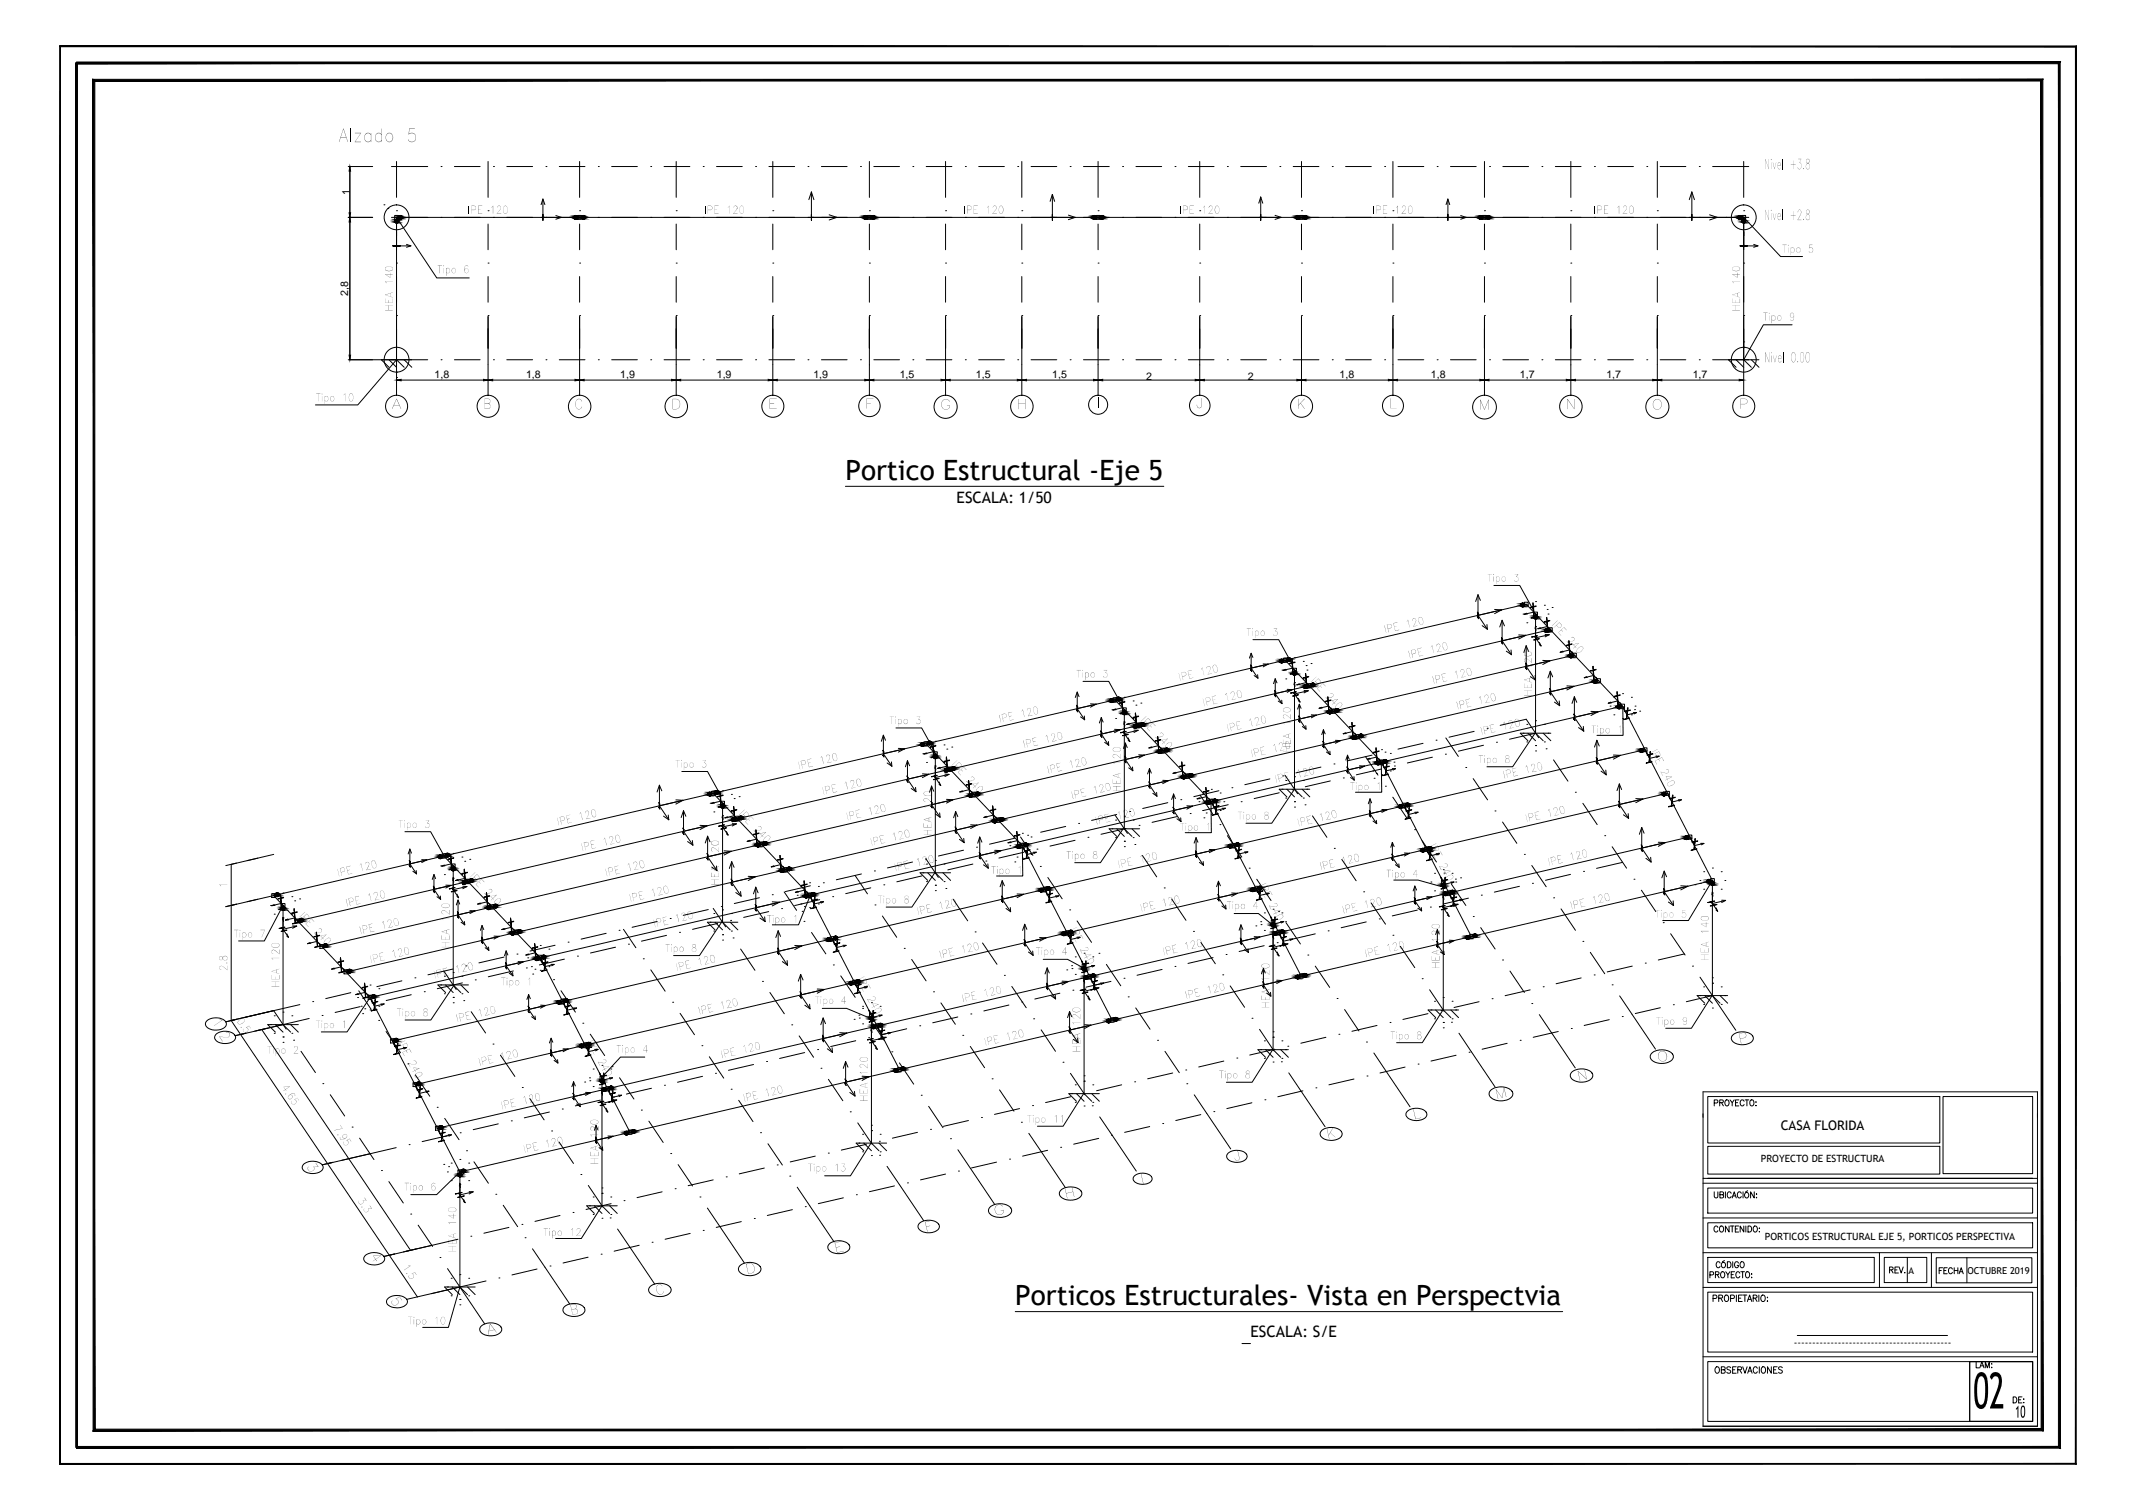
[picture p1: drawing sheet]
<svg xmlns="http://www.w3.org/2000/svg" width="841mm" height="594mm" viewBox="0 0 841 594" stroke-linecap="round" stroke-linejoin="round" font-family="sans-serif">
<defs><g id="words">
<g font-size="11">
<text x="332.7" y="189">Portico Estructural -Eje 5</text>
<text x="399.6" y="513.9">Porticos Estructurales- Vista en Perspectvia</text>
</g>
<g font-size="6.2">
<text x="376.5" y="198.1">ESCALA: 1/50</text>
<text x="492.1" y="526.5">ESCALA: S/E</text>
</g>
<text font-size="5.2" x="700.8" y="444.9">CASA FLORIDA</text>
<g font-size="4.2">
<text x="137.6" y="76.6" transform="rotate(-90 137.6 76.6)">1</text>
<text x="137" y="116.5" transform="rotate(-90 137 116.5)">2,8</text>
<text x="171" y="149">1,8</text>
<text x="207" y="149">1,8</text>
<text x="244.1" y="149">1,9</text>
<text x="282.1" y="149">1,9</text>
<text x="320.1" y="149">1,9</text>
<text x="354.1" y="149">1,5</text>
<text x="384.1" y="149">1,5</text>
<text x="414.1" y="149">1,5</text>
<text x="451" y="149.6">2</text>
<text x="491.1" y="149.6">2</text>
<text x="527.1" y="149">1,8</text>
<text x="563.1" y="149">1,8</text>
<text x="598.2" y="149">1,7</text>
<text x="632.2" y="149">1,7</text>
<text x="666.2" y="149">1,7</text>
</g>
<g font-size="3.9">
<text x="693" y="457.4">PROYECTO DE ESTRUCTURA</text>
<text x="694.6" y="488.2">PORTICOS ESTRUCTURAL EJE 5, PORTICOS PERSPECTIVA</text>
<text x="705.9" y="530">-------------------------------------------</text>
</g>
<g font-size="3.7">
<text x="751" y="501.4">A</text>
<text x="774.3" y="501.5">OCTUBRE 2019</text>
</g>
</g></defs>
<!-- layer: LINEAS_DE_LA_REJILLA -->
<g fill="none" stroke="#000" stroke-width=".39">
<path d="M154.1 65.6h14.2M156.1 63.6v14.1M173.6 65.6h.1M178.8 65.6h10.1M192.1 63.6v14.1M194.2 65.6h.1M199.4 65.6h10.2M214.9 65.6h.1M220.1 65.6h10.1M228.1 63.6v14.1M235.5 65.6h.1M240.7 65.6h10.1"/>
<path d="M256.1 65.6h.1M261.3 65.6h10.2M266.1 63.6v14.1M276.7 65.6h.1M282 65.6h10.1M297.4 65.6h.1M302.6 65.6h10.1M304.1 63.6v14.1M318 65.6h.1M323.3 65.6h10.1M338.6 65.6h.1M342.2 63.6v14.1"/>
<path d="M343.9 65.6h10.1M359.3 65.6h.1M364.5 65.6h10.1M372.1 63.6v14.1M379.9 65.6h.1M385.2 65.6h10.1M400.5 65.6h.1M402.1 63.6v14.1M405.8 65.6h10.1M421.1 65.6h.1M426.4 65.6h10.2M432.2 63.6v14.1"/>
<path d="M441.8 65.6h.1M447.1 65.6h10.1M462.4 65.6h.1M467.7 65.6h10.1M472.2 63.6v14.1M483 65.6h.1M488.3 65.6h10.1M503.7 65.6h.1M508.9 65.6h10.2M512.2 63.6v14.1M524.3 65.6h.1M529.6 65.6h10.1"/>
<path d="M544.9 65.6h.1M548.2 63.6v14.1M550.2 65.6h10.1M565.6 65.6h.1M570.8 65.6h10.2M584.2 63.6v14.1M586.2 65.6h.1M591.5 65.6h10.1M606.8 65.6h.1M612.1 65.6h10.1M618.2 63.6v14.1M627.5 65.6h.1"/>
<path d="M632.7 65.6h10.1M648.1 65.6h.1M652.2 63.6v14.1M653.3 65.6h10.2M668.8 65.6h.1M674 65.6h14.2M686.2 63.6v14.1M154.1 85.6h14.2M156.1 83h.1M156.1 88.2v10.1M173.6 85.6h.1M178.8 85.6h10.1"/>
<path d="M192.1 83h.1M192.1 88.2v10.1M194.2 85.6h.1M199.4 85.6h10.2M214.9 85.6h.1M220.1 85.6h10.1M228.1 83h.1M228.1 88.2v10.1M235.5 85.6h.1M240.7 85.6h10.1M256.1 85.6h.1M261.3 85.6h10.2"/>
<path d="M266.1 83h.1M266.1 88.2v10.1M276.7 85.6h.1M282 85.6h10.1M297.4 85.6h.1M302.6 85.6h10.1M304.1 83h.1M304.1 88.2v10.1M318 85.6h.1M323.3 85.6h10.1M338.6 85.6h.1M342.2 83h.1"/>
<path d="M342.2 88.2v10.1M343.9 85.6h10.1M359.3 85.6h.1M364.5 85.6h10.1M372.1 83h.1M372.1 88.2v10.1M379.9 85.6h.1M385.2 85.6h10.1M400.5 85.6h.1M402.1 83h.1M402.1 88.2v10.1M405.8 85.6h10.1"/>
<path d="M421.1 85.6h.1M426.4 85.6h10.2M432.2 83h.1M432.2 88.2v10.1M441.8 85.6h.1M447.1 85.6h10.1M462.4 85.6h.1M467.7 85.6h10.1M472.2 83h.1M472.2 88.2v10.1M483 85.6h.1M488.3 85.6h10.1"/>
<path d="M503.7 85.6h.1M508.9 85.6h10.2M512.2 83h.1M512.2 88.2v10.1M524.3 85.6h.1M529.6 85.6h10.1M544.9 85.6h.1M548.2 83h.1M548.2 88.2v10.1M550.2 85.6h10.1M565.6 85.6h.1M570.8 85.6h10.2"/>
<path d="M584.2 83h.1M584.2 88.2v10.1M586.2 85.6h.1M591.5 85.6h10.1M606.8 85.6h.1M612.1 85.6h10.1M618.2 83h.1M618.2 88.2v10.1M627.5 85.6h.1M632.7 85.6h10.1M648.1 85.6h.1M652.2 83h.1"/>
<path d="M652.2 88.2v10.1M653.3 85.6h10.2M668.8 85.6h.1M674 85.6h14.2M686.2 83h.1M686.2 88.2v10.1M156.1 103.6h.1M156.1 108.9v10.1M192.1 103.6h.1M192.1 108.9v10.1M228.1 103.6h.1M228.1 108.9v10.1"/>
<path d="M266.1 103.6h.1M266.1 108.9v10.1M304.1 103.6h.1M304.1 108.9v10.1M342.2 103.6h.1M342.2 108.9v10.1M372.1 103.6h.1M372.1 108.9v10.1M402.1 103.6h.1M402.1 108.9v10.1M432.2 103.6h.1M432.2 108.9v10.1"/>
<path d="M472.2 103.6h.1M472.2 108.9v10.1M512.2 103.6h.1M512.2 108.9v10.1M548.2 103.6h.1M548.2 108.9v10.1M584.2 103.6h.1M584.2 108.9v10.1M618.2 103.6h.1M618.2 108.9v10.1M652.2 103.6h.1M652.2 108.9v10.1"/>
<path d="M686.2 103.6h.1M686.2 108.9v10.1M156.1 124.2h.1M156.1 129.5v14.1M192.1 124.2h.1M192.1 129.5v14.1M228.1 124.2h.1M228.1 129.5v14.1M266.1 124.2h.1M266.1 129.5v14.1M304.1 124.2h.1M304.1 129.5v14.1"/>
<path d="M342.2 124.2h.1M342.2 129.5v14.1M372.1 124.2h.1M372.1 129.5v14.1M402.1 124.2h.1M402.1 129.5v14.1M432.2 124.2h.1M432.2 129.5v14.1M472.2 124.2h.1M472.2 129.5v14.1M512.2 124.2h.1M512.2 129.5v14.1"/>
<path d="M548.2 124.2h.1M548.2 129.5v14.1M584.2 124.2h.1M584.2 129.5v14.1M618.2 124.2h.1M618.2 129.5v14.1M652.2 124.2h.1M652.2 129.5v14.1M686.2 124.2h.1M686.2 129.5v14.1M154.1 141.6h14.2M173.6 141.6h.1"/>
<path d="M178.8 141.6h10.1M194.2 141.6h.1M199.4 141.6h10.2M214.9 141.6h.1M220.1 141.6h10.1M235.5 141.6h.1M240.7 141.6h10.1M256.1 141.6h.1M261.3 141.6h10.2M276.7 141.6h.1M282 141.6h10.1M297.4 141.6h.1"/>
<path d="M302.6 141.6h10.1M318 141.6h.1M323.3 141.6h10.1M338.6 141.6h.1M343.9 141.6h10.1M359.3 141.6h.1M364.5 141.6h10.1M379.9 141.6h.1M385.2 141.6h10.1M400.5 141.6h.1M405.8 141.6h10.1M421.1 141.6h.1"/>
<path d="M426.4 141.6h10.2M441.8 141.6h.1M447.1 141.6h10.1M462.4 141.6h.1M467.7 141.6h10.1M483 141.6h.1M488.3 141.6h10.1M503.7 141.6h.1M508.9 141.6h10.2M524.3 141.6h.1M529.6 141.6h10.1M544.9 141.6h.1"/>
<path d="M550.2 141.6h10.1M565.6 141.6h.1M570.8 141.6h10.2M586.2 141.6h.1M591.5 141.6h10.1M606.8 141.6h.1M612.1 141.6h10.1M627.5 141.6h.1M632.7 141.6h10.1M648.1 141.6h.1M653.3 141.6h10.2M668.8 141.6h.1"/>
<path d="M674 141.6h14.2M537.4 297.9l4.9 7.3M540 297.3l-9.9 2.3M545.1 296.1h.1M560 292.6l-9.8 2.3M563.7 298.1l-9.8 2.3M565.2 291.4h.1M568.8 296.9h.1M569 290.5l4.9 7.3M580.2 287.9l-9.9 2.3M583.8 293.4l-9.8 2.3M585.3 286.8h.1"/>
<path d="M589 292.2h.1M590.4 285.6l10.2-2.4 5 7.2M604.3 288.7l-10.2 2.3M608.5 294.8h.1M611.4 299.2l5.7 8.3M444.6 319.5h.1M459.6 316l-9.9 2.3M464.7 314.8h.1M472.3 313l4.9 7.3M479.7 311.3l-9.9 2.3M483.4 316.8l-9.9 2.3M484.8 310.1h.1"/>
<path d="M488.5 315.6h.1M499.8 306.6l-9.9 2.3M503.4 312.1l-9.8 2.3M504.9 305.5h.1M505.8 305.3l4.9 7.2M508.6 310.9h.1M513.6 316.9h.1M519.9 302l-9.9 2.3M523.6 307.5l-9.9 2.2M525 300.8h.1M528.7 306.3h.1M543.7 302.8l-9.9 2.2"/>
<path d="M545.2 309.5h.1M548.1 313.8l5.7 8.5M548.8 301.6h.1M576.8 302.2h.1M579.8 306.5l5.6 8.4M588.4 319.3h.1M620 311.9h.1M622.9 316.3l5.7 8.3M359.1 339.4l-9.8 2.3M364.2 338.2h.1M364.4 338.1l4.9 7.3M379.2 334.7l-9.9 2.3"/>
<path d="M384.3 333.5h.1M388 339h.1M399.3 330l-9.9 2.3M401.6 329.5l4.9 7.2M403 335.5l-9.9 2.3M404.4 328.8h.1M408.1 334.3h.1M419.4 325.4l-9.9 2.2M423.1 330.8l-9.9 2.3M424.5 324.2h.1M428.2 329.6h.1M438.8 320.8l4.9 7.3"/>
<path d="M439.5 320.7l-9.9 2.3M443.2 326.2l-9.9 2.3M446.6 332.5h.1M448.3 324.9h.1M449.6 336.8l5.6 8.4M463.3 321.5l-9.9 2.3M468.4 320.3h.1M480.1 324.6h.1M483 329l5.7 8.4M516.5 321.2l5.7 8.4M525.1 334h.1M528.1 338.4l5.6 8.3"/>
<path d="M556.7 326.6h.1M559.7 331l5.6 8.4M591.3 323.6l5.7 8.4M599.9 336.4h.1M631.5 329h.1M634.5 333.4l5.6 8.4M638.6 339.5l-10.3 2.4M278.7 358.1l-9.8 2.3M280.7 357.6l4.9 7.3M283.9 356.9h.1M298.8 353.4l-9.8 2.3M302.5 358.9l-9.8 2.3"/>
<path d="M303.9 352.2h.1M307.6 357.7h.1M308.6 351.1l4.9 7.3M318.9 348.7l-9.9 2.3M322.6 354.2l-9.9 2.3M324 347.5h.1M327.7 353h.1M336.5 344.7l4.9 7.2M339 344.1l-9.8 2.3M342.7 349.5l-9.9 2.3M344.1 342.9h.1M344.4 356.3h.1"/>
<path d="M347.8 348.3h.1M362.8 344.8l-9.9 2.4M367.9 343.6h.1M372.3 349.8h.1M375.2 354.1l5.6 8.4M382.9 340.2l-9.9 2.3M409.4 341.1h.1M412.4 345.5l5.6 8.4M421 358.2h.1M458.2 349.6h.1M461.1 353.9l5.6 8.4M491.6 341.8h.1"/>
<path d="M494.6 346.1l5.6 8.4M503.2 358.9h.1M536.7 351.1h.1M539.6 355.5l5.7 8.3M557.8 358.3l-9.9 2.3M562.9 357.1h.1M568.3 343.7h.1M571.2 348.1l5.7 8.4M577.9 353.6l-9.9 2.3M583 352.4h.1M598 348.9l-9.9 2.3M602.8 340.7l5.7 8.4"/>
<path d="M603.1 347.8h.1M611.4 353.5h.1M614.4 357.8l5.6 8.5M618.1 344.2l-9.9 2.4M623.2 343.1h.1M643.1 346.1h.1M646 350.5l5.7 8.4M198.3 376.8l-9.8 2.3M203.5 375.6h.1M210 374.1l4.9 7.2M218.5 372.1l-9.9 2.3M222.1 377.6l-9.8 2.3"/>
<path d="M223.6 370.9h.1M227.3 376.4h.1M238.6 367.4l-9.9 2.3M242.2 372.9l-9.8 2.3M243.6 366.3h.1M245.4 365.9l4.8 7.2M247.3 371.7h.1M253.2 377.5h.1M258.6 362.8l-9.8 2.3M262.3 368.2l-9.9 2.3M263.8 361.6h.1M267.4 367.1h.1"/>
<path d="M282.4 363.5l-9.8 2.4M287.5 362.4h.1M288.5 369.3h.1M291.5 373.6l5.6 8.4M316.4 362.7h.1M319.4 367.1l5.6 8.4M328 379.9h.1M347.3 360.6l5.6 8.4M355.9 373.4h.1M358.8 377.7l5.7 8.5M383.8 366.9h.1M386.7 371.2l5.7 8.4"/>
<path d="M423.9 362.6l5.7 8.4M432.5 375.3h.1M435.4 379.7l5.7 8.4M469.7 366.7h.1M472.6 371l5.7 8.4M477.4 377l-9.9 2.3M482.5 375.8h.1M497.5 372.3l-9.8 2.3M502.6 371.1h.1M506.1 363.2l5.7 8.4M514.7 376h.1M517.6 367.7l-9.8 2.2"/>
<path d="M522.7 366.5h.1M537.7 363l-9.9 2.2M542.8 361.8h.1M548.2 368.2h.1M551.1 372.6l5.7 8.3M579.8 360.8h.1M582.7 365.2l5.7 8.4M591.3 377.9h.1M622.9 370.6h.1M625.9 374.9l5.6 8.5M647.5 379.2h.1M654.6 363.2h.1"/>
<path d="M657.5 367.6l5.7 8.4M662.9 375.6l-10.3 2.3M118 395.5l-10.3 2.4 4.9 7.3M123.1 394.3h.1M126.8 399.8h.1M138.1 390.8l-9.9 2.3M141.2 390.1l4.9 7.3M141.7 396.3l-9.8 2.3M143.2 389.6h.1M146.9 395.1h.1M158.2 386.2l-9.9 2.2M161.9 391.6l-9.9 2.3"/>
<path d="M163.3 385h.1M167 390.4h.1M174.7 382.3l4.8 7.3M178.3 381.5l-9.9 2.3M182 387l-9.9 2.2M182.5 393.9h.1M183.4 380.3h.1M185.4 398.3l5.7 8.4M187 385.8h.1M202 382.3l-9.8 2.2M207.2 381.1h.1M217.9 385.7h.1"/>
<path d="M220.8 390l5.7 8.5M256.1 381.8l5.7 8.4M264.7 394.6h.1M267.6 398.9l5.7 8.5M300.1 386.4h.1M303 390.7l5.7 8.4M330.9 384.2l5.7 8.4M339.5 397h.1M367.4 390.5h.1M370.3 394.8l5.7 8.5M382.1 399.2h.1M395.3 384h.1"/>
<path d="M397.1 395.7l-9.9 2.3M398.2 388.4l5.7 8.3M402.1 394.5h.1M417.1 391l-9.8 2.3M422.2 389.8h.1M437.2 386.4l-9.8 2.2M442.4 385.1h.1M444 392.5h.1M447 396.8l5.6 8.4M457.3 381.7l-9.8 2.2M462.4 380.5h.1M481.2 383.8h.1"/>
<path d="M484.1 388.1l5.7 8.5M517.6 380.4l5.7 8.3M526.2 393.1h.1M529.2 397.5l5.6 8.4M559.7 385.3h.1M562 399.1l-9.9 2.2M562.6 389.7l5.7 8.4M567.1 397.8h.1M582.1 394.4l-9.9 2.2M587.2 393.2h.1M594.2 382.3l5.7 8.4M602.2 389.7l-9.9 2.3"/>
<path d="M602.8 395.1h.1M605.8 399.4l4.9 7.3M607.3 388.5h.1M622.3 385l-9.9 2.3M627.4 383.8h.1M634.5 387.7h.1M637.4 392.1l4.9 7.2M642.4 380.4l-9.9 2.2M653.4 396.7l-9.8 2.3M658.6 395.5h.1M666.1 380.4h.1M669.1 384.7l4.8 7.3-10.2 2.4"/>
<path d="M115.5 409.5h.1M118.5 413.9l5.6 8.4M121.7 401l-10.3 2.4M149 401.7h.1M151.9 406.1l5.7 8.4M160.5 418.8h.1M194 411h.1M196.9 415.4l5.7 8.4M229.4 402.8h.1M232.3 407.1l5.7 8.5M240.9 419.9h.1M276.2 411.7h.1"/>
<path d="M279.2 416l5.6 8.5M296.6 419.1l-9.9 2.3M301.7 417.9h.1M311.6 403.5h.1M314.5 407.8l5.7 8.4M316.7 414.4l-9.9 2.3M321.8 413.2h.1M336.8 409.7l-9.9 2.3M341.9 408.5h.1M342.4 401.3l5.7 8.4M351 414.1h.1M354 418.5l5.6 8.3"/>
<path d="M356.8 405l-9.8 2.4M362 403.8h.1M377 400.4l-9.9 2.3M378.9 407.6h.1M381.9 412l5.6 8.4M406.8 401.1h.1M409.8 405.5l5.6 8.4M418.4 418.2h.1M455.6 409.6h.1M458.5 413.9l5.6 8.4M481.6 417.7l-9.8 2.4M486.8 416.5h.1"/>
<path d="M492.7 400.9h.1M495.7 405.2l5.6 8.5M501.7 413.1l-9.9 2.3M504.3 418h.1M506.8 411.9h.1M521.8 408.4l-9.8 2.3M526.9 407.2h.1M537.8 410.2h.1M540.7 414.6l4.9 7.2M541.9 403.7l-9.8 2.3M547 402.5h.1M558.1 418.9h.1"/>
<path d="M571.2 402.4h.1M573 415.4l-9.8 2.3M574.2 406.8l4.8 7.2M578.2 414.3h.1M593.1 410.7l-9.8 2.4M598.3 409.6h.1M613.3 406.1l-9.9 2.3M618.4 404.9h.1M633.3 401.4l-9.8 2.3M638.4 400.2h.1M127.1 426.6h.1M130 431l5.7 8.4"/>
<path d="M163.5 423.2l5.6 8.4M172.1 435.9h.1M205.5 428.1h.1M208.5 432.5l5.6 8.4M216.2 437.8l-9.9 2.3M221.3 436.6h.1M236.3 433.1l-9.9 2.3M241.4 431.9h.1M243.8 424.3l5.7 8.4M252.4 437h.1M256.4 428.4l-9.9 2.3M261.5 427.3h.1"/>
<path d="M276.5 423.7l-9.9 2.4M281.6 422.6h.1M287.8 428.8h.1M290.7 433.2l5.6 8.4M323.1 420.6h.1M326 424.9l5.7 8.5M334.6 437.7h.1M362.6 431.2h.1M365.5 435.6l5.6 8.4M386.3 440h.1M390.5 424.7h.1M393.4 429.1l5.6 8.4"/>
<path d="M401.2 436.4l-9.8 2.3M406.4 435.3h.1M421.3 422.6l5.6 8.4M421.4 431.8l-9.9 2.3M426.5 430.6h.1M429.9 435.3h.1M432.8 439.7l4.9 7.2M441.4 427.1l-9.8 2.3M446.5 425.9h.1M461.5 422.4l-9.8 2.3M466.7 421.2h.1M467.1 426.7h.1"/>
<path d="M470 431l4.9 7.3M472.6 438.8l-9.9 2.3M477.7 437.6h.1M492.7 434.2l-9.9 2.2M497.8 433h.1M507.2 422.4l4.9 7.2M512.8 429.5l-9.9 2.3M517.9 428.3h.1M532.9 424.8l-9.9 2.3M538 423.6h.1M553 420.1l-9.9 2.3M138.6 443.7h.1"/>
<path d="M141.5 448.1l5.7 8.4M155.9 451.8l-10.3 2.4M161 450.6h.1M175 440.3l5.7 8.4M176 447.2l-9.9 2.2M181.1 446h.1M183.6 453h.1M186.5 457.4l5.7 8.4M196.1 442.5l-9.9 2.2M201.2 441.3h.1M217.1 445.2h.1M220 449.6l5.7 8.4"/>
<path d="M255.4 441.4l5.6 8.4M264 454.1h.1M266.9 458.5l5.7 8.4M299.3 445.9h.1M300.8 459.9l-9.9 2.2M302.2 450.3l5.7 8.4M305.9 458.6h.1M320.9 455.2l-9.9 2.2M326 454h.1M337.6 442.1l5.6 8.4M341 450.5l-9.9 2.3M346.1 449.3h.1"/>
<path d="M346.2 454.8h.1M349.1 459.2l4.9 7.2M361.1 445.8l-9.9 2.3M366.2 444.6h.1M374.1 448.3h.1M377 452.7l4.9 7.2M381.1 441.1l-9.8 2.3M392.2 457.5l-9.9 2.3M397.3 456.3h.1M402 441.8h.1M404.9 446.2l4.9 7.2M412.3 452.9l-9.9 2.3"/>
<path d="M417.4 451.7h.1M432.4 448.2l-9.9 2.3M437.5 447h.1M452.5 443.5l-9.9 2.3M457.6 442.3h.1M150.1 460.8h.1M153 465.2l5.7 8.4M161.6 478h.1M195.1 470.2h.1M198 474.5l5.7 8.4M220.4 478.5l-9.9 2.4M225.5 477.3h.1"/>
<path d="M228.6 462.4h.1M231.5 466.7l5.7 8.4M240.1 479.5h.1M240.5 473.9l-9.9 2.3M245.6 472.7h.1M260.6 469.2l-9.9 2.3M265.7 468h.1M275.5 471.2h.1M278.4 475.6l4.9 7.3M280.7 464.5l-9.9 2.3M285.8 463.3h.1M296.9 479.7h.1"/>
<path d="M310.8 463h.1M311.8 476.2l-9.8 2.3M313.7 467.4l5 7.3M316.9 475.1h.1M331.9 471.6l-9.9 2.3M337 470.4h.1M352 466.9l-9.8 2.3M357.1 465.7h.1M372.1 462.2l-9.8 2.3M377.2 461h.1M164.6 482.3l5.6 8.4M173.2 495.1h.1"/>
<path d="M176.1 499.4l4.9 7.3 10.3-2.4M180.2 487.9l-10.3 2.4M185.3 486.7h.1M200.3 483.2l-9.9 2.3M205.4 482h.1M206.6 487.3h.1M209.6 491.6l4.9 7.3M211.3 499.6l-9.8 2.3M216.5 498.4h.1M231.5 494.9l-9.9 2.3M236.6 493.8h.1M243 483.9l5 7.2"/>
<path d="M251.6 490.2l-9.9 2.4M256.6 489.1h.1M271.6 485.6l-9.8 2.3M276.7 484.4h.1M291.7 480.9l-9.8 2.3M196.4 503.1h.1"/>
</g>
<!-- layer: ETIQUETA_DE_LA_LINEA_DE_LA_REJILLA -->
<g fill="none" stroke="#000" stroke-width=".39">
<path d="M701.6 62.6v4M701.6 82.6v4M701.9 138.7v3.9M156.1 143.6v12M192.1 143.6v12M228.1 143.6v12M266.1 143.6v12M304.1 143.6v12M342.2 143.6v12M372.1 143.6v12M402.1 143.6v12M432.2 143.6v12"/>
<path d="M432.2 156.4v3.9M472.2 143.6v12M512.2 143.6v12M548.2 143.6v12M584.2 143.6v12M618.2 143.6v12M652.2 143.6v12M686.2 143.6v12M107.7 397.9l-11.2 2.6M642.3 399.3l9.2 13.7M673.9 392l9.2 13.6M81.2 402.2a5.6 5.6 0 0 1 7.8 .2 2.57 2.57 0 0 1-2.9 3.1 4.2 4.2 0 0 1-5.3-2.4z"/>
<path d="M85 407.2a5.6 5.6 0 0 1 7.6 .5v.3a2.84 2.84 0 0 1-3.3 2.8 3.9 3.9 0 0 1-4.8-2.4zM111.4 403.4l-11.2 2.6M579 414l9.4 13.9M610.7 406.7l9.2 13.7M650 414.7a6.2 6.2 0 0 1 8.4 .5 2.49 2.49 0 0 1-2.3 3.2 5.6 5.6 0 0 1-6.6-1.9v-1.1zM681.7 407.7a5.8 5.8 0 0 1 8.2 .3 2.51 2.51 0 0 1-2.6 3.1 4.9 4.9 0 0 1-5.9-2.1zM474.9 438.3l9.4 14M512.1 429.6l9.4 14M545.6 421.8l9.3 13.9M553.8 437.5a5.4 5.4 0 0 1 7.7 .8 2.59 2.59 0 0 1-2.9 2.8 4.2 4.2 0 0 1-5.3-2.4zM586.6 429.3a6.3 6.3 0 0 1 8.6 .6 2.66 2.66 0 0 1-2.8 3.3 5.4 5.4 0 0 1-6.3-2v-1.1zM618.5 422.1a6 6 0 0 1 8.2 .6 2.37 2.37 0 0 1-2.3 3 5.4 5.4 0 0 1-6.4-1.8v-.8z"/>
<path d="M119.4 458.4a5.6 5.6 0 0 1 7.6 .5l.1 .2a2.84 2.84 0 0 1-3.3 2.9 4 4 0 0 1-4.9-2.4zM145.6 454.2l-11.1 2.6M381.9 459.9l9.5 14.2M409.8 453.4l9.5 14.2M437.7 446.9l9.5 14.1M483.2 454.1a5.5 5.5 0 0 1 7.5 .5 2.48 2.48 0 0 1-2.8 2.9 4.1 4.1 0 0 1-5.2-2.3zM520.1 445.2a5.9 5.9 0 0 1 7.9 .5 2.3 2.3 0 0 1-2.2 3 5.2 5.2 0 0 1-6.2-1.8v-1zM318.7 474.7l9.6 14.2M354 466.4l9.6 14.2M389.6 475.3a6.1 6.1 0 0 1 8.3 .6 2.43 2.43 0 0 1-2.2 3.1 5.3 5.3 0 0 1-6.7-2.2zM417.5 468.6a6 6 0 0 1 8.1 .6 2.4 2.4 0 0 1-2.3 3 5.4 5.4 0 0 1-6.3-1.8l-.1-.8zM446.6 462.8a4.9 4.9 0 0 1 6.8 .9 2.71 2.71 0 0 1-3.4 2.5 3.3 3.3 0 0 1-4-2.4z"/>
<path d="M143.7 494.4a5.5 5.5 0 0 1 7.5 .5 2.35 2.35 0 0 1-2.4 2.9 4.6 4.6 0 0 1-5.7-2zM169.9 490.3l-11.1 2.6M214.5 498.9l9.7 14.5M248 491.1l9.7 14.4M283.3 482.9l9.7 14.3M291.1 498.3a6 6 0 0 1 8.2 .6 2.53 2.53 0 0 1-2.6 3.1 5.2 5.2 0 0 1-6-1.9l-.1-.8zM326.3 489.8a5.6 5.6 0 0 1 8.1 .7 2.99 2.99 0 0 1-3.5 3 4.1 4.1 0 0 1-5.1-2.5zM361.8 481.7a5.5 5.5 0 0 1 7.8 .7 2.52 2.52 0 0 1-2.6 2.8 4.7 4.7 0 0 1-5.7-2.1zM152.8 511.1a5.3 5.3 0 0 1 7.5 .9 2.91 2.91 0 0 1-3.3 2.8 4.3 4.3 0 0 1-4.9-2.2l.2-.9zM169.8 509.3l11.2-2.6 9.8 14.5M222.1 514.5a5.8 5.8 0 0 1 8 .5 2.51 2.51 0 0 1-2.6 3.1 5 5 0 0 1-6-2.2zM255.8 506.5a6 6 0 0 1 8.2 .6 2.57 2.57 0 0 1-2.7 3.2 5.3 5.3 0 0 1-6-2v-.8z"/>
<path d="M189.3 522.1a5.8 5.8 0 0 1 8 .6 2.33 2.33 0 0 1-2.2 2.9 5 5 0 0 1-6.3-2z"/>
<circle cx="156.1" cy="159.9" r="4.3"/>
<circle cx="192.1" cy="159.9" r="4.3"/>
<circle cx="304.2" cy="159.9" r="4.3"/>
<circle cx="342.2" cy="159.8" r="4.2"/>
<circle cx="432.2" cy="159.4" r="3.7"/>
<circle cx="472.2" cy="159.6" r="4"/>
<circle cx="512.2" cy="159.9" r="4.3"/>
<circle cx="548.2" cy="159.7" r="4.1"/>
<circle cx="686.3" cy="159.9" r="4.3"/>
<circle cx="228.1" cy="160" r="4.4"/>
<circle cx="266.1" cy="160" r="4.4"/>
<circle cx="372.1" cy="160.2" r="4.6"/>
<circle cx="402.2" cy="160" r="4.4"/>
<circle cx="584.2" cy="160.3" r="4.7"/>
<circle cx="618.2" cy="160" r="4.4"/>
<circle cx="652.3" cy="160.2" r="4.6"/>
</g>
<g fill="#000">
<path d="M694.7 62.6l1.4 3.8 .1-3.8v4l-1.5-3.8v3.8zM697.7 64l.7 2.4 .6-2.4-.6 2.6zM705.7 63.2l.1 1.6h.9l-.9 .1v1.7l-.1-1.7h-.9l.9-.1zM707.7 62.6h1.2l-.6 1.5a1.37 1.37 0 0 1 .7 1.3 1.37 1.37 0 0 1-1 1.2l-.5-.8 .5 .7a1.26 1.26 0 0 0 .9-1.1 1.26 1.26 0 0 0-.7-1.2l.6-1.6zM709.9 66.2v.4zM694.7 82.6l1.4 3.8 .1-3.8v4l-1.5-3.9v3.9zM697.7 84l.7 2.5 .6-2.5-.6 2.6zM705.7 83.2l.1 1.7h.9h-.9v1.7l-.1-1.7h-.9h.9zM707.8 82.8l.6-.2 .5 1.2-1.4 2.8h1.4h-1.5l1.4-2.8-.4-1.1-.6 .1-.3 .8zM709.9 86.1v.5zM697.8 140l.7 2.5 .7-2.5-.6 2.6zM303 157h2.7h-2.7v1.8h1.6l-1.6 .1v2l2.7 .1h-2.7z"/>
<path d="M341.1 156.8h2.6l-2.5 .1v1.8h1.5l-1.5 .1v2.1zM370.9 157.8a1.61 1.61 0 0 1 1.5-.7 1.61 1.61 0 0 1 1.3 1.1 1.8 1.8 0 0 0-2.5-.6 1.8 1.8 0 0 0-.4 2.6 1.53 1.53 0 0 0 1.7 1 1.53 1.53 0 0 0 1.2-1.5l-1-.1h1.1a1.76 1.76 0 0 1-2.2 1.6 1.76 1.76 0 0 1-1.1-2.5zM472.9 156.7l.1 3-.4 .8-.8 .2a1.14 1.14 0 0 1-.8-1.4l.5 1.1 .7 .2 .5-.3zM510.9 157l.1 2.5 2.5-2.5-1.6 1.7 1.6 2.2-1.7-2.1-.8 .9-.1 1.2zM694.7 138.7l1.5 3.8 .1-3.8v3.9l-1.6-3.8v3.8zM707.5 142.2v.4zM227.1 157.3l.4-.3a1.22 1.22 0 0 1 1.5 1.1 1.26 1.26 0 0 0-1.5-1 1.26 1.26 0 0 0-1 1.5 1.71 1.71 0 0 0 1.7 2.4l.9-.9a1.35 1.35 0 0 1-1.6 1 1.35 1.35 0 0 1-1-1.6l.1-1.5zM400.7 157.1l.1 1.8h2.7l.1-1.8v4l-.1-2.1h-2.7l-.1 2.1zM547.3 156.8l.1 3.9 2.2 .1h-2.3zM582.5 157.3l1.7 3.9 1.7-3.9v4l-.1-3.7-1.5 3.7-1.7-3.7-.1 3.7zM616.8 157.1l2.7 3.8 .1-3.8v4l-2.7-3.8-.1 3.8zM86.5 401.3l1.1 .3-3.3 2.2 3.1-2.2z"/>
<path d="M86.2 408l2.6 .4a1.25 1.25 0 0 0 1.6-.9l-.4-.9-1.1-.1 .6-.2 .6 .2 .4 .6-.1 .6a1.32 1.32 0 0 1-1.6 .7l-2.4-.3 1.2 1.9zM588.7 428.8l2.5 3.4 .7-4.2 .9 3.9-.9-3.6-.7 4-2.4-3.3 .7 3.6zM620.9 421.7l3.5 3.1-.8-3.8 .9 3.9-3.5-3.1 .8 3.7zM121.3 459.3h.1a1.17 1.17 0 0 0 1 1.9 1.17 1.17 0 0 0 .9-1.9h1.9l-.9-1.5 1 1.5h-1.8a1.27 1.27 0 0 1-1.1 1.9 1.27 1.27 0 0 1-1.1-1.9zM487 452.9l.8 2.9-.2 .8-.7 .4a1.02 1.02 0 0 1-1-1.2l.6 1h.7l.5-.4zM522.2 444.5l.6 2.4 1.9-3-1.1 2 2 1.8-2.1-1.7-.6 1.1 .2 1.2zM556.2 436.7l1 3.8 2.1-.4-2.2 .5zM392 474.7a1.71 1.71 0 0 1 2.6 .2 1.84 1.84 0 0 0-2.6 .2 1.84 1.84 0 0 0 .2 2.6 1.84 1.84 0 0 0 2.7-.4v-.9l-1.1 .2 1.1-.3a1.76 1.76 0 0 1-1.7 2.1 1.76 1.76 0 0 1-1.7-2.2l.1-1zM419.1 468l.5 1.8 2.6-.6-.3-1.9 .9 3.9-.6-1.9-2.6 .5 .4 2zM449 462.2l.9 3.9zM328.5 489.3l2.7-.7-2.6 .7 .4 1.8 1.6-.3-1.5 .4 .4 1.9 2.6-.5-2.6 .6zM364 481.1l2.6-.6-2.4 .6 .3 1.8 1.6-.4-1.5 .5 .5 2z"/>
<path d="M154.4 512a1.21 1.21 0 0 0 .7 1.7 1.21 1.21 0 0 0 1.6-.9 1.21 1.21 0 0 0-1.1-1.4l1.6-.9 1 1.4-1-1.3-1.3 .7a1.29 1.29 0 0 1 .9 1.7 1.29 1.29 0 0 1-1.7 .8 1.29 1.29 0 0 1-.7-1.8zM258.6 506a1.18 1.18 0 0 1 2.1 .4 1.27 1.27 0 0 0-1.7-.6 1.27 1.27 0 0 0-.6 1.7 1.73 1.73 0 0 0 2.1 2l.6-1.1a1.29 1.29 0 0 1-1.3 1.3 1.29 1.29 0 0 1-1.3-1.3l-.2-.9z"/>
<path d="M697.1 62.6v.5zM697.1 62.7v.2zM697 64l.1 2.6z"/>
<path d="M699.9 64.2l-.3 .8h1.2l-.2-.8zM699.9 64.1l.5-.2 .5 .8v.4h-1.3l.1 .9 .4 .5 .7-.5-.4 .6h-.3l-.4-.6z"/>
<path d="M711 62.9v1a.58 .58 0 0 0 1 0v-1l-.3-.3zM710.9 62.8a.82 .82 0 0 1 1.2 .3 .82 .82 0 0 1-.5 1.1l.5 .6a1.16 1.16 0 0 1-.8 1.8l-.6-.8 .1-1 .6-.6-.5-.2zM711 64.5l-.3 1.3 .3 .6 .7 .1a1.21 1.21 0 0 0 .5-1.1 1.21 1.21 0 0 0-.8-1z"/>
<path d="M697.1 82.6v.4zM697.1 82.7v.3zM697 83.9l.1 2.7z"/>
<path d="M699.9 84.2l-.3 .8h1.2l-.4-1zM699.9 84.1l.5-.2 .5 .8v.4h-1.3l.1 .9 .4 .6 .7-.6-.4 .6h-.3l-.4-.6z"/>
<path d="M711 82.8v1.1a.58 .58 0 0 0 1 0v-1.1zM710.9 82.8a.82 .82 0 0 1 1.2 .3 .82 .82 0 0 1-.5 1.2l.3 .2a1.25 1.25 0 0 1 .4 1.3 1.25 1.25 0 0 1-1 .8l-.5-.4-.1-1 .7-.9a.92 .92 0 0 1-.5-1.5zM711 84.6l-.3 1.2 .6 .8a1.13 1.13 0 0 0 .9-1.1 1.13 1.13 0 0 0-.8-1.1z"/>
<path d="M697.2 138.6v.5zM697.2 138.7v.3zM697.1 140l.1 2.6z"/>
<path d="M190.8 157v1.8l1.8-.1 .3-.6-.3-.9zM190.8 158.9v2h1.4a.99 .99 0 0 0 .8-1 .99 .99 0 0 0-.8-1zM190.7 157h1.5l.6 .3v1.2l-.5 .4 .7 .7-.3 1.2-2 .2z"/>
<path d="M685.1 157v2h1.6a1 1 0 0 0 .9-1 1 1 0 0 0-.9-1zM685 157l2.3 .2a1.09 1.09 0 0 1 .4 1.1 1.09 1.09 0 0 1-1 .8h-1.6l-.1 1.8z"/>
<path d="M700.1 140.2l-.3 .9h1.3l-.3-.9zM700.1 140.1l.5-.2 .5 .8v.5h-1.3l.5 1.4 .8-.6-.5 .6-.5-.1-.4-1z"/>
<path d="M705.4 138.8l.5-.2a3.3 3.3 0 0 1 0 4h-.2a3.8 3.8 0 0 1-.3-3.8zM705.4 138.9l-.3 1.5a1.83 1.83 0 0 0 .8 2.2 3.2 3.2 0 0 0 0-3.9z"/>
<path d="M708.8 138.8l.5-.2a3.3 3.3 0 0 1 0 4h-.2a3.8 3.8 0 0 1-.3-3.8zM708.8 138.9l-.3 1.5a1.72 1.72 0 0 0 .8 2.2 3.2 3.2 0 0 0 0-3.9z"/>
<path d="M711 138.8l.6-.2a3.3 3.3 0 0 1 0 4h-.3a3.8 3.8 0 0 1-.3-3.8zM711 138.9l-.3 1.5a1.72 1.72 0 0 0 .9 2.2 3.2 3.2 0 0 0 0-3.9z"/>
<path d="M156.1 157l1.7 4-.6-1.3h-2.2l-.7 1.2zM156.1 157.1l-1.1 2.5h2.2z"/>
<path d="M264.8 157h1.4a2.13 2.13 0 0 1 1.5 2.1 2.13 2.13 0 0 1-1.5 2h-1.4zM264.9 157.1v3.9h1.3a2.05 2.05 0 0 0 1.4-1.9 2.05 2.05 0 0 0-1.4-2z"/>
<path d="M650.9 157.8a1.93 1.93 0 0 1 2.8 .1 1.93 1.93 0 0 1-.2 2.7 1.93 1.93 0 0 1-2.7-.1 1.93 1.93 0 0 1 .1-2.7zM651 157.8a1.85 1.85 0 0 0-.2 2.6 1.85 1.85 0 0 0 2.6 .2 1.85 1.85 0 0 0 .2-2.6 1.85 1.85 0 0 0-2.6-.2z"/>
<path d="M653 414.3a1.96 1.96 0 0 1 3 1.1 1.96 1.96 0 0 1-2.1 2.4 2.29 2.29 0 0 1-.9-3.5zM653.1 414.3a1.88 1.88 0 0 0-.1 2.8 1.88 1.88 0 0 0 2.8-.2 1.92 1.92 0 0 0-.3-2.3 1.92 1.92 0 0 0-2.4-.3z"/>
<path d="M684.4 407l.5 1.9 1.6-.4a.98 .98 0 0 0 .6-1.1 .98 .98 0 0 0-1.1-.8zM684.3 406.9l2.3-.3a1.09 1.09 0 0 1 .7 1.1 1.09 1.09 0 0 1-.8 .9l-1.6 .4 .3 1.8z"/>
<path d="M147 494.5l.8 1.3 2.1-1.4zM146.8 494.4l3.2-.1-2.1 1.5 .3 .7-.4-.7-1.1 .7 1.1-.7z"/>
<path d="M224.6 513.8l.4 1.8 1.3-.3 .5-.5v-.8l-.4-.4zM225 515.6l.4 2 1.4-.3a1.03 1.03 0 0 0 .5-1.2 1.03 1.03 0 0 0-1-.7zM224.5 513.7l1.4-.3a.97 .97 0 0 1 1 .7 .97 .97 0 0 1-.4 1.2 1.09 1.09 0 0 1 .9 .9 1.09 1.09 0 0 1-.6 1.1l-1.4 .4z"/>
<path d="M293.6 497.7l1.4-.4a2.11 2.11 0 0 1 1.9 1.7 2.11 2.11 0 0 1-1 2.3l-1.4 .3zM293.7 497.7l.9 3.8 1.3-.3a2.04 2.04 0 0 0 .9-2.2 2.04 2.04 0 0 0-1.8-1.6z"/>
<path d="M192.8 521.2l2.7 3.5-.9-1.1-2.2 .5-.4 1.3zM192.9 521.3l-.5 2.7 2.1-.5z"/>
</g>
<!-- layer: BARRAS_DE_ACERO -->
<g fill="none" stroke="#000" stroke-width=".39">
<path d="M154.7 96.8h2.8zM213.7 84.4v2.4zM319.3 84.4v2.4zM414.2 84.4v2.4zM496.2 84.4v2.4zM569.8 84.4v2.4zM665.8 84.4v2.4zM684.8 96.8h2.8zM156.1 141.6v-56h530.1v56M602.3 239.1l2.2-.6 .1 .2-1.1 .3 .3 3.9h1.1l-2.3 .5 1.1-.4-.3-4zM505.8 259.9l9.5 10M505.8 259.9l-141.4 32.9"/>
<path d="M581.4 240.9l.5 .8-.2-.3v1.7l.2 .5-.5-.7 .3 .2v-1.7zM590.9 251l.5 .7-.2-.3v1.8l.2 .4-.5-.7 .3 .2v-1.7zM602.8 250.8l2.2-.5-1 .3 .7 1.1 1.1-.2-2.2 .5 1.1-.3-.8-1.1zM604.3 241.8v46.9M607.7 244.8l2.2-.6-1 .5 .3 3.9h1l-2.2 .5 1.1-.4-.3-4zM610.1 247.9l-9.5-10-94.8 22M610.1 247.9l28.5 30.1M610.1 247.9l-94.8 22M616.4 254l2.3-.5-1.1 .4 .3 4 1.1-.1-2.2 .5 1-.4-.3-4zM619.6 257.9l-236.2 55M423.7 277.7l.5 .7-.3-.3v1.8l.3 .4-.5-.7 .2 .2v-1.7zM438.8 275.5l37.9 40.1"/>
<path d="M440.5 276.7l2.2-.5-1 .4 .3 4 1-.1-2.2 .5 1-.4-.2-3.9-1.1 .2zM442.5 279.4v46.9M492.1 261.7l.5 .8-.2-.3v1.7l.2 .5-.5-.7 .3 .2v-1.7zM501.6 271.8l.5 .6-.2-.2v1.8l.2 .4-.5-.7 .2 .2zM507.5 261.1l2.2-.5-1.1 .5 .3 3.9h1.1l-2.2 .5 1-.5-.3-3.9zM507.9 272.8l2.3-.5-1 .4 .7 1 1.1-.1-2.2 .5 1-.3-.7-1.1zM509.5 263.8v46.9M512.8 266.9l2.2-.6-1 .4 .3 4 1.1-.1-2.3 .5 1.1-.4-.3-3.9zM515.3 269.9l28.4 30.1M515.3 269.9l-398.1 92.7M521.6 276.1l2.2-.5-1.1 .4 .3 3.9h1.1l-2.2 .5 1.1-.4-.4-4zM600.4 261l.5 .7-.3-.2v1.7l.3 .4-.5-.6 .2 .2v-1.8z"/>
<path d="M609.9 271l.5 .8-.3-.3v1.7l.3 .5-.5-.7 .2 .2v-1.7zM625.9 264.1l2.3-.6-1.1 .4 .3 4 1.1-.1-2.2 .5 1-.4-.3-3.9zM629.1 268l-492.9 114.7M635.4 274.1l2.2-.6-1 .5 .3 3.9h1.1l-2.3 .5 1.1-.5-.3-3.9-1.1 .3zM638.6 278l35.3 68.7M638.6 278l-94.9 22M347.4 295.4l.5 .7-.2-.2 .2 2.2-.5-.8 .3 .3zM364.4 292.8l19 20.1M364.4 292.8l-83.7 19.5M366.1 294l2.2-.5-1 .4 .3 4 1.1-.1-2.3 .6 1.1-.5-.4-3.9-1 .2zM368.1 296.7v46.9M371.4 299.7l2.3-.5-1.1 .4 .3 4 1.1-.1-2.2 .6 1-.5-.3-3.9z"/>
<path d="M433.2 287.7l.5 .7-.3-.3v1.8l.3 .5-.5-.8 .2 .2zM441 288.4l2.2-.5-1 .3 .7 1.1 1.1-.1-2.2 .5 1-.4-.7-1zM442.7 297.7l.5 .7-.3-.2v1.7l.3 .5-.5-.7 .2 .2zM445.9 282.4l2.2-.5v.2l-1 .2 .3 4 1-.1-2.2 .6v-.3l1-.2-.3-4zM454.6 291.7l2.2-.5-1 .4 .3 4 1.1-.1-2.3 .5 1.1-.4-.3-4zM511.1 281.8l.5 .7-.2-.2v1.7l.2 .4-.5-.7 .2 .3zM520.6 291.8l.5 .7-.3-.2v1.7l.3 .5-.5-.8 .2 .3zM531 286.1l2.3-.5-1.1 .4 .3 4 1.1-.1-2.2 .5 1-.4-.3-4zM540.5 296.1l2.3-.5-1.1 .5 .3 3.9 1.1-.3v.3l-2.2 .5 1-.5-.3-3.9zM619.4 281.1l.5 .7-.3-.3v1.8l.3 .4-.5-.7 .2 .2v-1.7zM628.2 298.2l.5 .7-.2-.2 .2 2.2-.5-.7 .2 .2zM639.4 280l2.3-.5-1.1 .4-.4 3 1.1-.1-2.3 .5 1.1-.4 .3-3z"/>
<path d="M647.4 295.1l-492.9 114.8M648.3 297.2l2.2-.5-1.1 .4-.3 2.9h1l-2.2 .5 1-.4 .4-3zM259.3 315.9l.4 .7-.2-.2 .2 2.2-.4-.7 .2 .2zM280.7 312.3l37.9 40.2M280.7 312.3l-106 24.7M282.4 313.5l2.2-.5-1 .4 .3 4 1-.1-2.2 .5 1-.4-.3-3.9zM284.4 316.2v46.9M287.8 319.2l2.2-.5-1.1 .4 .3 4 1.1-.3v.2l-2.2 .5 1-.4-.3-4zM356.9 305.4l.5 .7-.2-.2 .2 2.2-.5-.7 .2 .2zM366.4 315.5l.5 .7-.2-.2 .2 2.1-.5-.7 .2 .3zM366.6 305.8l2.2-.6-1 .3 .7 1.1 1.1-.1-2.2 .5 1-.4-.7-1zM380.2 309l2.2-.5-1 .4 .3 4 1-.1-2.2 .5 1.1-.4-.3-4z"/>
<path d="M383.4 312.9l19 20 35.3 68.7M383.4 312.9l-256.7 59.7M389.7 319l2.2-.5-1 .4 .3 4 1-.1-2.2 .5 1-.4-.2-3.9zM452.1 307.7l.5 .8-.2-.3v1.8l.2 .4-.5-.7 .2 .2zM461.6 317.8l.5 .7-.2-.3 .2 2.2-.5-.7 .2 .2zM464.1 301.7l2.2-.5-1 .4 .3 3.9h1.1l-2.3 .5 1.1-.4-.3-3.9zM473.6 311.7l2.2-.5-1.1 .4 .4 4 1-.1-2.2 .5 1.1-.4-.3-3.9zM476.7 315.6l17.7 34.4M476.7 315.6l-158.1 36.9M477.6 317.7l2.2-.5-1.1 .4-.3 3 1-.2-2.2 .6 1.1-.4 .3-3zM530.1 301.9l.5 .6-.3-.2v1.8l.3 .4-.5-.7 .2 .2zM538.9 319l.5 .7-.2-.2 .2 2.2-.5-.7 .2 .2z"/>
<path d="M543.7 300l24.3 47.2M543.7 300l-67 15.6M544.5 302.1l2.3-.5-1.1 .4-.3 3 1-.1-2.2 .5 1.1-.4 .3-3zM553.4 319.3l2.2-.5-1.1 .3-.3 3 1.1-.1-2.3 .6 1.1-.4 .3-3zM637 315.4l.5 .7-.2-.2 .2 2.1-.5-.6 .3 .2zM656.3 312.3l-161.9 37.7M657.1 314.4l2.2-.6-1 .4-.4 3 1.1-.1-2.3 .6 1.1-.4 .3-3zM161.1 338.8l.4 .7-.2-.3 .2 2.2-.4-.7 .2 .2zM174.7 337l-67 15.6 9.5 10M174.7 337l3.7 3.9M176.3 338.2l2.3-.5-1.1 .4 .4 4 1-.1-2.2 .5 1-.4-.3-4-1.1 .3zM268.7 326l.5 .7-.2-.3 .2 2.2-.5-.7 .3 .2z"/>
<path d="M278.2 336l.5 .7-.2-.2 .2 2.2-.5-.8 .2 .2zM282.8 325.2l2.3-.5-1 .3 .7 1.1 1.1-.1-2.2 .5 1-.4-.7-1zM296.5 328.5l2.2-.6-1 .5 .3 3.9h1.1l-2.3 .5 1.1-.5-.3-3.9-1.1 .3zM306 338.5l2.2-.5-1.1 .4 .4 4 1-.1-2.2 .5 1.1-.4-.3-4-1.1 .3zM375.9 325.5l.5 .7-.3-.2 .3 2.2-.5-.8 .2 .2zM385.4 335.5l.4 .7-.2-.2 .2 2.2-.4-.7 .2 .2zM399.2 329l2.2-.5-1 .5 .3 3.9h1l-2.2 .5 1-.5-.3-3.9zM403.2 335l2.2-.5-1.1 .4-.3 3 1.1-.1-2.3 .5 1.1-.4 .3-3zM470.5 334.9l.4 .7-.2-.2 .2 2.2-.4-.7 .2 .2zM486.4 334.9l2.3-.6-1.1 .4-.4 3 1.1-.1-2.3 .5 1.1-.3 .3-3zM547.8 336.2l.4 .7-.2-.2 .2 2.1-.4-.7 .2 .3zM561.8 335.6l2.2-.5-1.1 .3-.3 3h1l-2.2 .5 1.1-.4 .3-3z"/>
<path d="M645.9 332.6l.5 .7-.3-.2 .3 2.1-.5-.7 .2 .3zM665.1 329.5l-94.9 22.1M665.9 331.5l2.3-.5-1.1 .4-.3 3 1-.1-2.2 .5 1-.4 .4-3zM109.4 353.8l2.2-.5-1.1 .4 .4 4 1-.1-2.2 .5 1.1-.4-.3-4zM111.4 356.5v46.9M114.7 359.5l2.3-.5-1.1 .4 .4 3.9 1-.2v.2l-2.2 .5 1-.4-.3-4zM170.5 348.8l.5 .7-.2-.2 .2 2.2-.5-.7 .2 .2zM176.8 349.9l2.2-.5-1 .3 .8 1.1 1.1-.2-2.3 .5 1.1-.3-.8-1.1zM178.4 340.9l34.2 36.2M178.4 340.9v46.9M180 358.8l.5 .8-.2-.3 .2 2.2-.5-.7 .2 .2zM181.7 343.9l2.3-.5-1.1 .4 .3 4 1.1-.1-2.3 .5 1.1-.4-.3-4z"/>
<path d="M190.5 353.1l2.2-.5-1 .4 .3 4 1-.1-2.2 .5 1-.4-.3-3.9-1 .2zM287.7 346l.5 .7-.2-.2 .2 2.2-.5-.7 .2 .2zM297.2 356.1l.5 .7-.3-.3 .3 2.2-.5-.7 .2 .2zM315.4 348.5l2.3-.5-1.1 .4 .4 4 1-.1-2.2 .5 1-.4-.3-3.9-1 .2zM318.6 352.5l35.4 68.6M318.6 352.5l-106 24.6M319.5 354.5l2.2-.5-1.1 .4-.3 3 1-.2-2.2 .5 1.1-.3 .3-3zM394.2 352.7l.5 .7-.3-.2v1.7l.3 .4-.5-.6 .2 .2v-1.8zM412 352.2l2.2-.6-1 .4-.4 3h1.1l-2.2 .5 1-.4 .4-3zM479.3 352.1l.5 .7-.2-.2 .2 2.2-.5-.7 .2 .2zM494.4 350l6.6 12.9M494.4 350l-331.1 77"/>
<path d="M494.8 351.2l2.2-.5-1.1 .3-.2 3 1-.1-2.2 .5 1-.3 .4-3zM556.6 353.3l.5 .8-.2-.3 .2 2.2-.5-.7 .2 .2v-1.7zM566.5 357l2.2-.5-1 .3 .7 1.1 1.2-.2-2.3 .5 1-.3-.7-1.1zM567.5 346.7l2.2-.5-1 .4-.4 3 1.1-.1-2.2 .5 1-.4 .4-2.9zM568 347.2l2.2 4.4M568 347.2v50.4M570.2 351.6l8.8 17.1M570.2 351.6l-66.9 15.5M571 353.6l2.3-.5-1.1 .4-.3 3 1-.2-2.2 .6 1.1-.4 .3-3zM654.7 349.7l.5 .8-.2-.3v1.7l.2 .5-.5-.7 .3 .2v-1.7zM672.1 355.3l2.6-.6-1.2 .4 .9 1.2 1.3-.2-2.6 .6 1.2-.4-.8-1.2zM673.9 346.7v45.3"/>
<path d="M673.9 346.7l-94.9 22M109.9 365.5l2.2-.5-1 .3 .7 1.1 1.1-.2-2.2 .5 1-.3-.7-1.1zM117.2 362.6l28.4 30.1M123.5 368.8l2.2-.6-1 .4 .3 4 1.1-.1-2.3 .5 1.1-.4-.3-3.9zM133 378.7l2.2-.5-1 .5 .3 3.9h1.1l-2.3 .5 1.1-.5-.4-3.9-1 .3zM189.5 368.9l.5 .7-.2-.3 .2 2.2-.5-.7 .2 .2zM199 378.9l.4 .7-.2-.2 .2 2.1-.4-.6 .2 .2zM200 363.2l2.2-.5-1.1 .4 .3 4 1.1-.1-2.2 .5 1-.4-.3-4zM209.4 373.2l2.2-.5-1 .4 .3 4 1.1-.1-2.2 .5 1-.4-.3-3.9zM212.6 377.1l35.4 68.7M212.6 377.1l-67 15.6M213.5 379.2l2.2-.5-1.1 .3-.3 3 1-.1-2.2 .5 1-.4 .4-3z"/>
<path d="M306 373.2l.5 .7-.2-.2 .2 2.2-.5-.8 .3 .3zM328.3 371.7l2.3-.6-1.1 .4-.4 3 1.1-.1-2.3 .5 1.1-.3 .4-3.1zM403 369.9l.5 .7-.2-.2 .2 2.1-.5-.7 .2 .2zM420.4 368.5l2.2-.5-1 .4-.4 2.9 1.1-.1-2.3 .6 1.1-.4 .3-3zM426.1 379.6l2.3-.5-1.1 .4-.3 3 1-.1-2.2 .5 1.1-.3 .3-3.1zM488.1 369.3l.5 .7-.2-.2 .2 2.1-.5-.7 .3 .3v-1.8zM499.5 372.6l2.2-.5-1 .3 .8 1.1 1.1-.2-2.2 .5 1-.3-.8-1.1zM500.6 362.3l2.2-.5-1.1 .4-.3 3 1-.1-2.2 .5 1.1-.4 .3-3zM501 362.9l2.3 4.2M501 362.9v50.3M503.3 367.1l8.8 17.2M503.3 367.1l-331.2 77.1"/>
<path d="M504.1 369.2l2.2-.5-1 .3-.4 3.1 1.1-.1-2.3 .5 1.1-.4 .3-3zM565.4 370.5l.5 .7-.2-.2v1.7l.2 .5-.5-.7 .3 .2v-1.7zM579 368.7l-141.3 32.9M142.5 388.8l2.2-.5-1 .4 .2 4 1.1-.1-2.2 .5 1-.4-.3-4-1 .3zM145.6 392.7l35.4 68.7M146.5 394.7l2.2-.5-1.1 .4-.3 3 1.1-.1-2.3 .5 1.1-.4 .3-2.9zM207.8 396.1l.5 .7-.2-.2 .2 2.1-.5-.7 .2 .3zM222.3 396.4l2.2-.6-1.1 .4-.3 3 1-.1-2.2 .5 1.1-.4 .3-3zM314.8 390.4l.6 .7-.3-.3v1.8l.3 .5-.6-.8 .3 .2v-1.7zM336.7 388l2.2-.5-1 .3-.4 3 1.1-.1-2.2 .5 1-.4 .3-3zM342.4 399.1l2.3-.5-1.1 .4-.3 3 1-.1-2.2 .5 1.1-.4 .3-3zM343 399.7v50.3"/>
<path d="M411.9 387l.4 .7-.2-.2 .2 2.2-.4-.7 .2 .2zM425.1 389.9l2.2-.5-1 .3 .7 1.1 1.2-.2-2.3 .5 1-.3-.7-1.1zM426.6 380.2v50.4M429.7 386.5l2.2-.5-1.1 .4-.3 3 1.1-.1-2.3 .5 1.1-.4 .3-3zM497 386.4l.5 .8-.3-.3v1.7l.3 .5-.5-.7 .2 .2v-1.7zM155.3 411.9l2.2-.5-1 .4-.4 3 1.1-.1-2.2 .5 1-.4 .4-3zM216.6 413.2l.5 .8-.2-.3v1.7l.2 .5-.5-.7 .3 .2v-1.7zM230.7 412.7l2.2-.6-1.1 .4-.3 3 1.1-.1-2.3 .5 1.1-.4 .3-3zM323.7 407.5l.5 .7-.3-.2 .3 2.2-.5-.7 .2 .2zM341.4 409.3l2.2-.5-1 .4 .7 1 1.2-.1-2.3 .5 1.1-.3-.8-1.1zM346 406l2.2-.5-1.1 .4-.3 2.9h1.1l-2.3 .5 1.1-.4 .3-3zM420.7 404.2l.5 .7-.2-.2 .2 2.2-.5-.8 .2 .3z"/>
<path d="M437.7 401.6l-83.7 19.5M164.1 429.1l2.3-.5-1.1 .3-.3 3.1 1-.2-2.2 .6 1.1-.4 .3-3zM225.5 430.4l.4 .7-.2-.2 .2 2.2-.4-.8 .2 .3zM235.4 434l2.2-.5-1 .4 .7 1 1.1-.2-2.2 .6 1-.3-.7-1.1zM236.4 423.8l2.2-.5-1 .4-.3 3 1-.2-2.2 .6 1-.4 .4-3zM236.9 424.3v50.4M240 430.7l2.2-.6-1.1 .4-.3 3 1-.1-2.2 .5 1.1-.3 .3-3zM332.5 424.7l.5 .7-.2-.2 .2 2.2-.5-.7 .3 .2zM354 421.1l-106 24.7M173 446.3l2.2-.5-1.1 .3-.3 3 1.1-.1-2.3 .5 1.1-.4 .3-3zM234.3 447.6l.5 .7-.2-.3 .2 2.2-.5-.7 .2 .2zM248 445.8l-67 15.6"/>
<path d="M179.2 470l2.6-.6-1.2 .4 .9 1.3 1.3-.2-2.6 .6 1.2-.4-.9-1.3zM181 461.4v45.3"/>
</g>
<!-- layer: EJES_EN_DIRECCION_X -->
<g fill="none" stroke="#000" stroke-width=".39">
<path d="M156.1 91.2v5.6M213.7 85.6h7.2M218.8 84.9l2.1 .7M220.9 85.6l-2.1 .7M319.3 85.6h10M326.3 84.6l3 1M329.3 85.6l-3 1M414.2 85.6h8.9M420.5 84.7l2.6 .9M423.1 85.6l-2.6 .9M496.2 85.6h8M501.8 84.8l2.4 .8"/>
<path d="M504.2 85.6l-2.4 .8M569.8 85.6h7.2M574.9 84.9l2.1 .7M577 85.6l-2.1 .7M665.8 85.6h10M672.8 84.6l3 1M675.8 85.6l-3 1M686.2 91.2v5.6M588.2 239.9l2.8 .2M591 240.1l-9.3 2.2M591 240.1l-2.8 1.5M597.7 250l2.8 .1"/>
<path d="M600.5 250.1l-9.3 2.2M600.5 250.1l-2.8 1.5M603.6 241l1.4 1.5M604.3 246.5v4.6M604.3 246.5l.2 1.6M604.3 246.5l-.2 1M604.6 241.7l.4 .8M604.6 242.4l.4 .1M607.2 260l2.8 .2M609 246.7l1.4 1.5M610 247.4l.4 .8M610 248.1l.4 .1"/>
<path d="M617.7 255.9l1.5 1.6M618.7 256.6l.5 .9M618.8 257.3l.4 .2M429.1 277.1l2.3 .1M431.4 277.2l-7.5 1.8M431.4 277.2l-2.3 1.2M441.8 278.6l1.4 1.5M442.7 279.3l.5 .8M497.1 261.4l2 .1M499.1 261.5l-6.7 1.5M499.1 261.5l-2 1M506.6 271.4l2 .1"/>
<path d="M508.6 271.5l-6.7 1.6M508.6 271.5l-2 1.1M508.7 263l1.5 1.6M509.5 268.5v4.7M509.5 268.5l.2 1.7M509.5 268.5l-.3 1.1M509.7 263.8l.5 .8M509.7 264.5l.5 .1M514.1 268.7l1.4 1.6M515.1 269.4l.4 .9M515.1 270.2l.4 .1M522.8 278l1.5 1.5"/>
<path d="M523.8 278.7l.5 .8M523.9 279.4l.4 .1M610 260.2l-9.4 2.1M610 260.2l-2.8 1.4M616.6 270l2.8 .2M619.4 270.2l-9.3 2.2M619.4 270.2l-2.8 1.4M627.2 265.9l1.5 1.5M628.2 266.6l.5 .8M628.2 267.4h.5M636.7 276l1.4 1.5M637.7 276.7l.4 .8"/>
<path d="M637.7 277.4l.4 .1M638.9 278.6l1.4 2.8M638.9 278.6l.5 .6M638.9 278.6l.4 1.1M353.5 294.6l2.5 .2M356 294.8l-8.3 1.9M356 294.8l-2.5 1.3M367.3 295.9l1.5 1.6M368.4 296.7l.4 .8M368.4 297.4l.4 .1M438.6 287.1l2.3 .2M440.9 287.3l-7.5 1.7"/>
<path d="M440.9 287.3l-2.3 1.1M442.5 284.1v4.7M442.5 284.1l.2 1.7M442.5 284.1l-.2 1.1M442.8 280.1h.4M447.1 284.3l1.5 1.6M448.1 285l.5 .9M448.1 297.2l2.3 .1M448.2 285.7l.4 .2M450.4 297.3l-7.5 1.7M450.4 297.3l-2.3 1.2M455.9 293.6l1.4 1.5"/>
<path d="M456.9 294.3l.4 .8M456.9 295l.4 .1M516.1 281.4l1.9 .1M518 281.5l-6.6 1.6M518 281.5l-1.9 1.1M525.5 291.5l2 .1M527.5 291.6l-6.7 1.5M527.5 291.6l-2 1M532.3 288l1.5 1.5M533.3 288.7l.5 .8M533.4 289.5h.4M541.8 298.1l1.5 1.5"/>
<path d="M542.8 298.8l.5 .8M542.9 299.5l.4 .1M626.1 280.1l2.8 .1M628.9 280.2l-9.3 2.2M628.9 280.2l-2.8 1.5M635 297.3l2.7 .1M637.7 297.4l-9.2 2.2M637.7 297.4l-2.7 1.5M647.8 295.8l1.4 2.8M647.8 295.8l.4 .6M647.8 295.8l.3 1.1M266 314.9l2.8 .2"/>
<path d="M268.8 315.1l-9.3 2.1M268.8 315.1l-2.8 1.5M283.6 315.4l1.5 1.6M284.6 316.1l.5 .9M284.7 316.9l.4 .1M363 304.7l2.5 .1M365.5 304.8l-8.4 2M365.5 304.8l-2.5 1.3M368.1 301.4v4.7M368.1 301.4l.2 1.7M368.1 301.4l-.2 1.1M372.5 314.7l2.5 .2"/>
<path d="M372.7 301.7l1.5 1.5M373.7 302.3l.5 .9M373.8 303.1l.4 .1M375 314.9l-8.4 1.9M375 314.9l-2.5 1.3M381.5 310.9l1.4 1.5M382.5 311.6l.4 .8M382.5 312.3l.4 .1M457.6 307.2l2.2 .1M459.8 307.3l-7.4 1.8M459.8 307.3l-2.2 1.2M465.4 303.6l1.4 1.5"/>
<path d="M466.4 304.3l.4 .8M466.4 305l.4 .1M467.1 317.2l2.2 .2M469.3 317.4l-7.4 1.7M469.3 317.4l-2.2 1.1M474.9 313.6l1.4 1.6M475.8 314.4l.5 .8M475.9 315.1l.4 .1M477.1 316.3l1.4 2.8M477.1 316.3l.4 .6M477.1 316.3l.4 1.1M535 301.5l2 .1"/>
<path d="M537 301.6l-6.7 1.6M537 301.6l-2 1.1M543.8 318.7l2.1 .1M544 300.7l1.5 2.8M544 300.7l.5 .6M544 300.7l.4 1.1M545.9 318.8l-6.7 1.5M545.9 318.8l-2.1 1M552.9 317.9l1.4 2.8M552.9 317.9l.5 .5M552.9 317.9l.4 1.1M643.8 314.4l2.8 .2"/>
<path d="M646.6 314.6l-9.3 2.1M646.6 314.6l-2.8 1.4M656.6 313l1.4 2.8M656.6 313l.4 .5M656.6 313l.4 1.1M166 338.4l2 .1M168 338.5l-6.7 1.6M168 338.5l-2 1.1M275.5 324.9l2.8 .2M278.3 325.1l-9.3 2.2M278.3 325.1l-2.8 1.5M284.4 320.9v4.7"/>
<path d="M284.4 320.9l.2 1.7M284.4 320.9l-.2 1.1M285 335l2.8 .1M287.8 335.1l-9.3 2.2M287.8 335.1l-2.8 1.5M289 321.1l1.5 1.6M290 321.8l.5 .9M290.1 322.6l.4 .1M297.8 330.4l1.4 1.5M298.8 331.1l.4 .8M298.8 331.8l.4 .1M382 324.7l2.5 .2"/>
<path d="M384.5 324.9l-8.4 1.9M384.5 324.9l-2.5 1.3M391 320.9l1.4 1.5M391.5 334.8l2.5 .1M391.9 321.6l.5 .8M392 322.4h.4M394 334.9l-8.4 1.9M394 334.9l-2.5 1.3M400.4 330.9l1.5 1.6M401.4 331.7l.5 .8M401.5 332.4l.4 .1M402.6 333.6l1.5 2.8"/>
<path d="M402.6 333.6l.5 .6M402.6 333.6l.5 1.1M475.9 334.4l2.2 .1M478.1 334.5l-7.4 1.8M478.1 334.5l-2.2 1.2M485.9 333.4l1.5 2.8M485.9 333.4l.5 .6M485.9 333.4l.4 1.1M552.7 335.8l2 .1M554.7 335.9l-6.7 1.6M554.7 335.9l-2 1.1M561.3 334.2l1.4 2.8"/>
<path d="M561.3 334.2l.4 .5M561.3 334.2l.4 1.1M652.6 331.6l2.8 .1M655.4 331.7l-9.3 2.2M655.4 331.7l-2.8 1.5M665.4 330.1l1.4 2.8M665.4 330.1l.5 .6M665.4 330.1l.4 1.1M110.7 355.7l1.4 1.5M111.6 356.4l.5 .8M111.7 357.1l.4 .1M175.4 348.5l2.1 .1"/>
<path d="M177.5 348.6l-6.7 1.5M177.5 348.6l-2.1 1M177.6 340.1l1.5 1.5M178.4 345.6v4.7M178.4 345.6l.2 1.7M178.4 345.6l-.2 1.1M178.6 340.8l.5 .8M178.7 341.5l.4 .1M183 345.8l1.5 1.5M184 346.5l.5 .8M184 347.2l.5 .1M184.9 358.5l2.1 .1"/>
<path d="M187 358.6l-6.7 1.6M187 358.6l-2.1 1M191.7 355l1.5 1.6M192.7 355.8l.5 .8M192.8 356.5l.4 .1M294.4 345l2.8 .2M297.2 345.2l-9.2 2.1M297.2 345.2l-2.8 1.5M303.9 355l2.8 .2M306.7 355.2l-9.3 2.2M306.7 355.2l-2.8 1.4M307.3 340.4l1.4 1.5"/>
<path d="M308.2 341.1l.5 .8M308.3 341.8l.4 .1M316.8 350.4l1.4 1.5M317.7 351.1l.5 .8M317.8 351.9h.4M319 353.1l1.4 2.8M319 353.1l.4 .5M319 353.1l.4 1.1M400.3 351.9l2.5 .2M402.8 352.1l-8.4 1.9M402.8 352.1l-2.5 1.3M411.5 350.8l1.4 2.8"/>
<path d="M411.5 350.8l.5 .5M411.5 350.8l.4 1.1M484.7 351.6l2.3 .1M487 351.7l-7.5 1.7M487 351.7l-2.3 1.2M494.3 349.7l1.4 2.8M494.3 349.7l.5 .6M494.3 349.7l.4 1.1M561.5 353l2 .1M563.5 353.1l-6.7 1.6M563.5 353.1l-2 1M567 345.3l1.5 2.8"/>
<path d="M567 345.3l.5 .6M567 345.3l.4 1.1M568 352.3v5M568 352.3l.3 1.8M568 352.3l-.2 1.2M570.5 352.2l1.5 2.8M570.5 352.2l.5 .5M570.5 352.2l.5 1.1M661.5 348.7l2.8 .2M664.3 348.9l-9.3 2.2M664.3 348.9l-2.8 1.4M673.9 351.2v4.5"/>
<path d="M673.9 351.2l.2 1.6M673.9 351.2l-.2 1M111.4 361.2v4.6M111.4 361.2l.2 1.7M111.4 361.2l-.2 1M116 361.4l1.5 1.5M117 362.1l.5 .8M117.1 362.8l.4 .1M124.8 370.6l1.4 1.5M125.7 371.3l.5 .8M125.8 372.1h.4M194.4 368.5l2 .1"/>
<path d="M196.4 368.6l-6.7 1.6M196.4 368.6l-2 1.1M201.2 365.1l1.5 1.5M202.2 365.8l.5 .8M202.3 366.5l.4 .1M203.9 378.6l2 .1M205.9 378.7l-6.7 1.5M205.9 378.7l-2 1M210.7 375.1l1.4 1.5M211.7 375.8l.4 .8M211.8 376.5l.3 .1M213 377.7l1.4 2.9"/>
<path d="M213 377.7l.4 .6M213 377.7l.3 1.2M312.8 372.2l2.8 .2M315.6 372.4l-9.3 2.2M315.6 372.4l-2.8 1.4M327.8 370.2l1.4 2.8M327.8 370.2l.5 .6M327.8 370.2l.4 1.1M409.1 369.1l2.6 .1M411.7 369.2l-8.4 2M411.7 369.2l-2.6 1.3M419.9 367.1l1.5 2.8"/>
<path d="M419.9 367.1l.4 .6M419.9 367.1l.4 1.1M425.6 378.2l1.5 2.8M425.6 378.2l.5 .6M425.6 378.2l.5 1.1M493.6 368.8l2.2 .1M495.8 368.9l-7.4 1.7M495.8 368.9l-2.2 1.1M500.1 360.9l1.4 2.8M500.1 360.9l.4 .6M500.1 360.9l.3 1.1M501 367.9v5"/>
<path d="M501 367.9l.3 1.8M501 367.9l-.2 1.1M503.6 367.8l1.4 2.8M503.6 367.8l.4 .5M503.6 367.8l.4 1.1M570.4 370.1l2 .2M572.4 370.3l-6.7 1.5M572.4 370.3l-2 1M134.3 380.6l1.4 1.6M135.2 381.4l.5 .8M135.3 382.1l.4 .1M143.7 390.7l1.5 1.5"/>
<path d="M144.7 391.4l.5 .8M144.8 392.1l.4 .1M146 393.3l1.4 2.8M146 393.3l.4 .6M146 393.3l.4 1.1M212.7 395.7l2 .1M214.7 395.8l-6.7 1.6M214.7 395.8l-2 1.1M221.8 394.9l1.4 2.8M221.8 394.9l.4 .6M221.8 394.9l.4 1.1M321.6 389.4l2.8 .1"/>
<path d="M324.4 389.5l-9.3 2.2M324.4 389.5l-2.8 1.5M336.2 386.5l1.4 2.8M336.2 386.5l.4 .6M336.2 386.5l.4 1.2M341.9 397.7l1.5 2.8M341.9 397.7l.5 .6M341.9 397.7l.4 1.1M418 386.3l2.5 .1M420.5 386.4l-8.4 2M420.5 386.4l-2.5 1.3M426.6 385.2v5.1"/>
<path d="M426.6 385.2l.3 1.8M426.6 385.2l-.2 1.2M429.2 385.1l1.4 2.8M429.2 385.1l.5 .5M429.2 385.1l.4 1.1M502.4 385.9l2.3 .1M504.7 386l-7.5 1.8M504.7 386l-2.3 1.2M154.8 410.5l1.5 2.8M154.8 410.5l.5 .6M154.8 410.5l.4 1.1M221.6 412.9l2 .1"/>
<path d="M223.6 413l-6.7 1.6M223.6 413l-2 1M230.2 411.2l1.4 2.8M230.2 411.2l.4 .6M230.2 411.2l.4 1.1M330.5 406.6l2.8 .1M333.3 406.7l-9.4 2.2M333.3 406.7l-2.8 1.5M343 404.7v5M343 404.7l.2 1.9M343 404.7l-.3 1.1M345.5 404.6l1.4 2.8"/>
<path d="M345.5 404.6l.4 .6M345.5 404.6l.4 1.1M426.8 403.4l2.5 .2M429.3 403.6l-8.4 1.9M429.3 403.6l-2.5 1.3M163.6 427.7l1.5 2.8M163.6 427.7l.5 .5M163.6 427.7l.5 1.1M230.4 430.1l2 .1M232.4 430.2l-6.7 1.5M232.4 430.2l-2 1M235.9 422.4l1.4 2.8"/>
<path d="M235.9 422.4l.5 .5M235.9 422.4l.4 1.1M236.9 429.4v5M236.9 429.4l.2 1.8M236.9 429.4l-.2 1.1M239.5 429.2l1.4 2.8M239.5 429.2l.4 .6M239.5 429.2l.3 1.1M339.3 423.7l2.8 .2M342.1 423.9l-9.3 2.1M342.1 423.9l-2.8 1.5M172.5 444.8l1.4 2.8"/>
<path d="M172.5 444.8l.4 .6M172.5 444.8l.4 1.1M239.2 447.2l2.1 .1M241.3 447.3l-6.7 1.6M241.3 447.3l-2.1 1.1M181 465.9v4.5M181 465.9l.2 1.7M181 465.9l-.2 1.1"/>
</g>
<!-- layer: EJES_EN_DIRECCION_Y -->
<g fill="none" stroke="#000" stroke-width=".39">
<path d="M156.1 96.8h5.6M160 96.2l1.7 .6M161.7 96.8l-1.7 .6M213 85.6h1.4M213.7 85.6h.1M318.3 85.6h2M319.3 85.6h.1M413.3 85.6h1.8M414.2 85.6h.1M495.4 85.6h1.6M496.2 85.6h.1M569.1 85.6h1.4"/>
<path d="M569.8 85.6h.1M664.8 85.6h2M665.8 85.6h.1M686.2 96.8h5.6M690.2 96.2l1.6 .6M691.8 96.8l-1.6 .6M581.7 242.3l3.7 5.4M583.3 246.3l2.1 1.4M585.2 245.9l.2 1.8M591.2 252.3l3.6 5.5M592.8 256.4l2 1.4M594.7 255.9l.1 1.9"/>
<path d="M600.9 241.4l-1 .4M601.1 241.7l-1.2 .1M603.6 241l-3.7 .8M606.2 247.1l-.9 .4M606.5 247.4l-1.2 .1M608.1 249.8l1.6 .1M609 246.7l-3.7 .8M609.7 249.9l-5.4 1.2M609.7 249.9l-1.6 .8M614.9 256.4l-.9 .4M615.2 256.7l-1.2 .1M617.7 255.9l-3.7 .9"/>
<path d="M423.9 279l3 4.4M439 279.1l-1 .4M439.3 279.4l-1.3 .1M441.8 278.6l-3.8 .9M492.4 263l2.7 4M493.6 266l1.5 1M494.9 265.6l.2 1.4M501.9 273.1l2.6 3.9M503.1 276l1.4 1M504.4 275.7l.1 1.3M506 263.5l-1 .4M506.3 263.8l-1.3 .1"/>
<path d="M508.7 263l-3.7 .9M511.4 269.2l-1 .4M511.7 269.5l-1.3 .1M513.2 271.9h1.7M514.1 268.7l-3.7 .9M514.9 271.9l-5.4 1.3M514.9 271.9l-1.7 .9M520.1 278.5l-1 .3M520.4 278.8h-1.3M522.8 278l-3.7 .8M600.6 262.3l3.7 5.5M602.3 266.4l2 1.4"/>
<path d="M604.2 265.9l.1 1.9M610.1 272.4l3.7 5.4M611.8 276.4l2 1.4M613.6 276l.2 1.8M624.4 266.4l-.9 .4M624.7 266.7l-1.2 .1M627.2 265.9l-3.7 .9M633.9 276.4l-1 .4M634.2 276.7l-1.3 .1M636.7 276l-3.8 .8M347.7 296.7l3.3 5M350.8 300l.2 1.7"/>
<path d="M364.6 296.4l-.9 .4M364.9 296.7l-1.2 .1M367.3 295.9l-3.6 .9M425.3 282.2l1.6 1.2M426.7 281.9l.2 1.5M433.4 289l2.9 4.4M434.7 292.3l1.6 1.1M436.2 291.9l.1 1.5M442.9 299l2.9 4.4M444.4 284.8l-1 .4M444.7 285.1l-1.3 .1M446.3 287.4l1.6 .1"/>
<path d="M447.1 284.3l-3.7 .9M447.9 287.5l-5.4 1.3M447.9 287.5l-1.6 .9M453.2 294l-1 .5M453.4 294.3l-1.2 .2M455.9 293.6l-3.7 .9M511.4 283.1l2.6 3.9M512.5 286l1.5 1M513.9 285.7l.1 1.3M520.8 293.1l2.7 4M522 296.1l1.5 1M523.4 295.7l.1 1.4"/>
<path d="M529.6 288.5l-1 .4M529.9 288.8l-1.3 .1M532.3 288l-3.7 .9M539 298.5l-.9 .4M539.3 298.8l-1.2 .1M541.8 298.1l-3.7 .8M619.6 282.4l3.7 5.5M621.3 286.5l2 1.4M623.1 286l.2 1.9M628.5 299.6l3.6 5.4M642.8 280.5h1.3M644.1 280.5l-3.8 .9"/>
<path d="M644.1 280.5l-1 .6M651.7 297.7h1.2M652.9 297.7l-3.7 .9M652.9 297.7l-1 .6M259.5 317.2l3.7 5.5M280.9 315.9l-1 .4M281.2 316.2l-1.3 .1M283.6 315.4l-3.7 .9M349.1 300.4l1.9 1.3M357.1 306.8l3.4 4.9M358.6 310.4l1.9 1.3M360.3 310l.2 1.7"/>
<path d="M366.6 316.8l3.4 4.9M370 302.1l-1 .4M370.3 302.4l-1.3 .1M371.9 304.7l1.6 .2M372.7 301.7l-3.7 .8M373.5 304.9l-5.4 1.2M373.5 304.9l-1.6 .8M378.7 311.3l-.9 .5M379 311.6l-1.2 .2M381.5 310.9l-3.7 .9M444.2 302.3l1.6 1.1M445.7 301.9l.1 1.5"/>
<path d="M452.4 309.1l2.9 4.4M453.7 312.3l1.6 1.2M455.2 311.9l.1 1.6M461.9 319.1l2.9 4.4M462.6 304.1l-.9 .3M462.9 304.4h-1.2M465.4 303.6l-3.7 .8M472.1 314.1l-1 .4M472.4 314.4l-1.3 .1M474.9 313.6l-3.8 .9M481 318.2h1.2M482.2 318.2l-3.7 .9"/>
<path d="M482.2 318.2l-.9 .6M530.3 303.2l2.6 3.9M531.5 306.1l1.4 1M532.9 305.8v1.3M547.9 302.6h1.3M549.2 302.6l-3.7 .9M549.2 302.6l-1 .6M556.8 319.8h1.3M558.1 319.8l-3.8 .9M558.1 319.8l-1 .5M630.1 303.6l2 1.4M632 303.2l.1 1.8"/>
<path d="M637.3 316.7l3.6 5.5M660.5 314.9h1.2M661.7 314.9l-3.7 .9M661.7 314.9l-.9 .5M261.1 321.3l2.1 1.4M263 320.9l.2 1.8M269 327.3l3.7 5.4M270.6 331.3l2.1 1.4M272.5 330.9l.2 1.8M278.5 337.3l3.7 5.5M286.3 321.5l-1 .5M286.6 321.9l-1.3 .1"/>
<path d="M288.2 324.3h1.6M289 321.1l-3.7 .9M289.8 324.3l-5.4 1.3M289.8 324.3l-1.6 .9M295 330.8l-.9 .4M295.3 331.1l-1.2 .1M297.8 330.4l-3.7 .8M368.1 320.4l1.9 1.3M369.8 320l.2 1.7M376.1 326.8l3.3 5M377.6 330.4l1.8 1.4M379.3 330.1l.1 1.7"/>
<path d="M385.6 336.8l3.3 5M388.2 321.4l-1 .4M388.5 321.7l-1.3 .1M391 320.9l-3.8 .9M397.7 331.4l-1 .4M398 331.7l-1.3 .1M400.4 330.9l-3.7 .9M406.6 335.5h1.2M407.8 335.5l-3.7 .9M407.8 335.5l-1 .6M463.2 322.4l1.6 1.1M464.7 322l.1 1.5"/>
<path d="M470.7 336.3l2.9 4.3M472 339.5l1.6 1.1M473.5 339.2l.1 1.4M489.8 335.4h1.3M491.1 335.4l-3.7 .8M491.1 335.4l-1 .5M539.2 320.3l2.6 4M540.4 323.2l1.4 1.1M541.7 322.9l.1 1.4M548 337.5l2.6 3.9M565.2 336.1h1.2M566.4 336.1l-3.7 .9"/>
<path d="M566.4 336.1l-.9 .5M638.9 320.8l2 1.4M640.8 320.3l.1 1.9M646.1 333.9l3.7 5.5M647.8 337.9l2 1.5M649.6 337.5l.2 1.9M669.3 332h1.3M670.6 332l-3.8 .9M670.6 332l-1 .6M107.9 356.1l-1 .5M108.2 356.4l-1.3 .2M110.7 355.7l-3.8 .9"/>
<path d="M161.3 340.1l2.6 3.9M162.5 343l1.4 1M163.8 342.7l.1 1.3M170.8 350.1l2.6 4M172 353l1.4 1.1M173.3 352.7l.1 1.4M174.9 340.6l-1 .4M175.1 340.9l-1.2 .1M177.6 340.1l-3.7 .9M180.3 346.2l-1 .5M180.5 346.6l-1.2 .1M182.1 348.9l1.6 .1"/>
<path d="M183 345.8l-3.7 .9M183.7 349l-5.3 1.3M183.7 349l-1.6 .9M189 355.5l-1 .4M189.3 355.8l-1.3 .1M191.7 355l-3.7 .9M280.1 341.4l2.1 1.4M282 340.9l.2 1.9M288 347.3l3.6 5.5M289.6 351.4l2 1.4M291.4 351l.2 1.8M297.4 357.4l3.7 5.4"/>
<path d="M304.5 340.9l-1 .4M304.8 341.2l-1.3 .1M307.3 340.4l-3.8 .9M314 350.9l-1 .4M314.3 351.2l-1.3 .1M316.8 350.4l-3.8 .9M322.8 355h1.3M324.1 355l-3.7 .9M324.1 355l-1 .5M387.1 340.5l1.8 1.3M388.8 340.1l.1 1.7M394.4 354l3.3 4.9"/>
<path d="M395.9 357.7l1.8 1.2M397.6 357.3l.1 1.6M415.4 352.7h1.3M416.7 352.7l-3.8 .9M416.7 352.7l-1 .5M479.5 353.4l3 4.4M480.9 356.7l1.6 1.1M482.4 356.3l.1 1.5M498.2 351.6l1.3 .1M499.5 351.7l-3.8 .8M499.5 351.7l-1 .5M549.2 340.4l1.4 1"/>
<path d="M550.5 340.1l.1 1.3M556.8 354.7l2.7 3.9M558 357.6l1.5 1M559.4 357.3l.1 1.3M570.9 347.2h1.3M572.1 355.9l1.7 .1M572.2 347.2l-3.7 .9M572.2 347.2l-1 .6M573.8 356l-5.8 1.3M573.8 356l-1.7 .9M574.4 354.1h1.3M575.7 354.1l-3.7 .9"/>
<path d="M575.7 354.1l-1 .6M655 351.1l3.6 5.4M656.6 355.1l2 1.4M658.5 354.7l.1 1.8M677.6 354.4l1.5 .1M679.1 354.5l-5.2 1.2M679.1 354.5l-1.5 .8M113.3 361.8l-1 .4M113.6 362.1l-1.3 .1M115.2 364.5l1.6 .1M116 361.4l-3.7 .8M116.8 364.6l-5.4 1.2"/>
<path d="M116.8 364.6l-1.6 .8M122 371.1l-1 .4M122.3 371.4l-1.3 .1M124.8 370.6l-3.8 .9M180.3 360.2l2.6 3.9M181.5 363.1l1.4 1M182.8 362.8l.1 1.3M189.7 370.2l2.7 3.9M190.9 373.1l1.5 1M192.2 372.8l.2 1.3M198.5 365.5l-1 .5M198.8 365.8l-1.3 .2"/>
<path d="M201.2 365.1l-3.7 .9M208 375.6l-1 .4M208.3 375.9l-1.3 .1M210.7 375.1l-3.7 .9M216.8 379.7h1.3M218.1 379.7l-3.7 .9M218.1 379.7l-1 .5M299.1 361.4l2 1.4M300.9 361l.2 1.8M306.3 374.6l3.6 5.4M307.9 378.6l2 1.4M309.8 378.1l.1 1.9"/>
<path d="M331.7 372.1l1.3 .1M333 372.2l-3.8 .8M333 372.2l-1 .5M403.3 371.2l3.3 4.9M404.8 374.8l1.8 1.3M406.4 374.4l.2 1.7M423.8 369h1.2M425 369l-3.6 .9M425 369l-.9 .6M488.4 370.6l2.9 4.4M489.7 373.8l1.6 1.2M491.2 373.5l.1 1.5"/>
<path d="M504 362.8h1.2M505.1 371.5l1.7 .1M505.2 362.8l-3.7 .9M505.2 362.8l-1 .6M506.8 371.6l-5.8 1.3M506.8 371.6l-1.7 .9M507.5 369.7h1.2M508.7 369.7l-3.7 .9M508.7 369.7l-.9 .5M565.7 371.8l2.6 4M566.9 374.8l1.4 1M568.2 374.4l.1 1.4"/>
<path d="M131.5 381.1l-1 .4M131.8 381.4l-1.3 .1M134.3 380.6l-3.8 .9M141 391.1l-1 .5M141.3 391.4l-1.3 .2M143.7 390.7l-3.7 .9M149.9 395.3h1.2M151.1 395.3l-3.7 .8M151.1 395.3l-.9 .5M199.2 380.2l2.7 4M200.4 383.1l1.5 1.1M201.7 382.8l.2 1.4"/>
<path d="M208 397.4l2.7 3.9M210.6 400l.1 1.3M225.7 396.8l1.2 .1M226.9 396.9l-3.7 .8M226.9 396.9l-1 .5M315.1 391.7l3.7 5.5M316.8 395.8l2 1.4M318.6 395.3l.2 1.9M340.1 388.5h1.2M341.3 388.5l-3.7 .8M341.3 388.5l-.9 .5M345.8 399.6l1.3 .1"/>
<path d="M347.1 399.7l-3.7 .8M347.1 399.7l-1 .5M412.1 388.4l3.3 4.9M413.6 392l1.8 1.3M415.3 391.6l.1 1.7M429.5 380.1h1.3M430.7 388.8l1.7 .1M430.8 380.1l-3.7 .9M430.8 380.1l-1 .6M432.4 388.9l-5.8 1.4M432.4 388.9l-1.7 .9M433.1 387h1.3"/>
<path d="M434.4 387l-3.8 .9M434.4 387l-1 .5M497.2 387.8l2.9 4.4M498.5 391l1.6 1.2M500 390.7l.1 1.5M158.7 412.4h1.2M159.9 412.4l-3.6 .9M159.9 412.4l-.9 .6M209.2 400.3l1.5 1M216.9 414.6l2.7 3.9M218.1 417.5l1.5 1M219.4 417.2l.2 1.3"/>
<path d="M234.1 413.1l1.2 .1M235.3 413.2l-3.7 .8M235.3 413.2l-.9 .5M323.9 408.9l3.7 5.4M325.6 412.9l2 1.4M327.5 412.5l.1 1.8M347 408.3l1.7 .1M348.7 408.4l-5.7 1.3M348.7 408.4l-1.7 .9M349.4 406.5h1.2M350.6 406.5l-3.7 .9M350.6 406.5l-1 .6"/>
<path d="M420.9 405.5l3.4 4.9M422.4 409.2l1.9 1.2M424.1 408.8l.2 1.6M167.5 429.6h1.3M168.8 429.6l-3.7 .9M168.8 429.6l-1 .5M225.7 431.7l2.7 4M226.9 434.6l1.5 1.1M228.2 434.3l.2 1.4M239.8 424.3h1.3M241 433l1.7 .1M241.1 424.3l-3.8 .9"/>
<path d="M241.1 424.3l-1 .5M242.7 433.1l-5.8 1.3M242.7 433.1l-1.7 .8M243.3 431.2h1.3M244.6 431.2l-3.7 .8M244.6 431.2l-1 .5M332.8 426l3.7 5.5M334.4 430.1l2.1 1.4M336.3 429.7l.2 1.8M176.4 446.7l1.2 .1M177.6 446.8l-3.7 .8M177.6 446.8l-.9 .5"/>
<path d="M234.6 448.9l2.6 3.9M235.8 451.8l1.4 1M237.1 451.5l.1 1.3M184.6 469.1l1.6 .1M186.2 469.2l-5.2 1.2M186.2 469.2l-1.6 .9"/>
</g>
<!-- layer: EJES_EN_DIRECCION_Z -->
<g fill="none" stroke="#000" stroke-width=".39">
<path d="M213.7 78.4v7.2M213.7 78.4l-.7 2.1M213.7 78.4l.7 2.1M319.3 75.6v10M319.3 75.6l-1 3M319.3 75.6l1 3M414.2 76.6v9M414.2 76.6l-.9 2.7M414.2 76.6l.9 2.7M496.2 77.6v8M496.2 77.6l-.8 2.4M496.2 77.6l.8 2.4"/>
<path d="M569.8 78.4v7.2M569.8 78.4l-.7 2.1M569.8 78.4l.7 2.1M665.8 75.6v10M665.8 75.6l-1 3M665.8 75.6l1 3M156.1 96.8h.1M156.1 96.2v1.2M686.2 96.8h.1M686.2 96.2v1.2M581.7 234.2v8.1M581.7 234.2l-1 2.6"/>
<path d="M581.7 234.2l.9 2.2M603.3 237.4l.3 3.6M603.3 237.4v.9M603.3 237.4l.3 1.2M492.4 257.2v5.8M492.4 257.2l-.7 1.9M492.4 257.2l.7 1.6M508.4 259.4l.3 3.6M508.4 259.4v1M508.4 259.4l.3 1.3M591.2 244.2v8.1M591.2 244.2l-1 2.6"/>
<path d="M591.2 244.2l.9 2.2M600.6 254.2v8.1M600.6 254.2l-.9 2.7M600.6 254.2l1 2.2M604.3 251.1l2.2 3.2M605.8 253.8l.7 .5M605.8 252.9l.7 1.4M608.7 243.1l.3 3.6M608.7 243.1l-.1 .9M608.7 243.1l.2 1.2M617.4 252.3l.3 3.6M617.4 252.3v.9"/>
<path d="M617.4 252.3l.3 1.3M423.9 272.5v6.5M423.9 272.5l-.7 2.1M423.9 272.5l.8 1.8M441.5 275l.3 3.6M441.5 275l-.1 1M441.5 275l.2 1.3M501.9 267.2v5.9M501.9 267.2l-.7 1.9M501.9 267.2l.7 1.6M509.5 273.2l2.1 3.2M511 275.9l.6 .5"/>
<path d="M511 274.9l.6 1.5M511.4 277.3v5.8M511.4 277.3l-.7 1.9M511.4 277.3l.6 1.6M513.8 265.1l.3 3.6M513.8 265.1v1M513.8 265.1l.3 1.3M522.6 274.4l.2 3.6M522.6 274.4l-.1 .9M522.6 274.4l.2 1.2M610.1 264.3v8.1M610.1 264.3l-.9 2.6"/>
<path d="M610.1 264.3l1 2.2M619.6 274.3v8.1M619.6 274.3l-.9 2.6M619.6 274.3l.9 2.2M626.9 262.3l.3 3.6M626.9 262.3l-.1 1M626.9 262.3l.2 1.3M636.4 272.4l.3 3.6M636.4 272.4l-.1 .9M636.4 272.4l.2 1.2M640.6 278.7l-.3 2.7M640.6 278.7l.1 1.1"/>
<path d="M640.6 278.7l-.2 .5M347.7 289.5v7.2M347.7 289.5l-.8 2.3M347.7 289.5l.8 2M357.1 299.5v7.3M357.1 299.5l-.8 2.4M357.1 299.5l.9 2M367.1 292.3l.2 3.6M367.1 292.3l-.1 1M367.1 292.3l.2 1.3M372.5 298.1l.2 3.6M372.5 298.1l-.1 .9"/>
<path d="M372.5 298.1l.2 1.2M433.4 282.5v6.5M433.4 282.5l-.7 2.1M433.4 282.5l.7 1.8M442.5 288.8l2.1 3.2M442.9 292.6v6.4M442.9 292.6l-.8 2.1M442.9 292.6l.7 1.7M444 291.5l.6 .5M444 290.5l.6 1.5M446.8 280.7l.3 3.6M446.8 280.7v.9"/>
<path d="M446.8 280.7l.3 1.3M455.6 290l.3 3.6M455.6 290v.9M455.6 290l.2 1.2M520.8 287.3v5.8M520.8 287.3l-.6 1.9M520.8 287.3l.7 1.6M530.3 297.3v5.9M530.3 297.3l-.7 1.9M530.3 297.3l.7 1.6M532.1 284.4l.2 3.6M532.1 284.4l-.1 1"/>
<path d="M532.1 284.4l.2 1.3M541.5 294.5l.3 3.6M541.5 294.5v.9M541.5 294.5l.3 1.2M628.5 291.5v8.1M628.5 291.5l-1 2.6M628.5 291.5l.9 2.2M649.5 295.9l-.3 2.7M649.5 295.9v1.1M649.5 295.9l-.3 .5M259.5 309.1v8.1M259.5 309.1l-.9 2.7"/>
<path d="M259.5 309.1l.9 2.2M269 319.2v8.1M269 319.2l-.9 2.6M269 319.2l.9 2.2M283.4 311.8l.2 3.6M283.4 311.8l-.1 .9M283.4 311.8l.2 1.3M288.7 317.5l.3 3.6M288.7 317.5v1M288.7 317.5l.3 1.3M366.6 309.5v7.3M366.6 309.5l-.8 2.4"/>
<path d="M366.6 309.5l.9 2M368.1 306.1l2.1 3.2M369.6 308.8l.6 .5M369.6 307.8l.6 1.5M376.1 319.5v7.3M376.1 319.5l-.8 2.4M376.1 319.5l.9 2M381.2 307.3l.3 3.6M381.2 307.3l-.1 .9M381.2 307.3l.2 1.2M390.7 317.3l.3 3.6M390.7 317.3l-.1 .9"/>
<path d="M390.7 317.3l.2 1.2M452.4 302.6v6.5M452.4 302.6l-.8 2.1M452.4 302.6l.7 1.8M461.9 312.6v6.5M461.9 312.6l-.8 2.1M461.9 312.6l.7 1.8M465.1 300l.3 3.6M465.1 300l-.1 .9M465.1 300l.2 1.2M474.6 310l.3 3.6M474.6 310l-.1 1"/>
<path d="M474.6 310l.2 1.3M478.8 316.3l-.3 2.8M478.8 316.3v1.1M478.8 316.3l-.2 .6M539.2 314.5v5.8M539.2 314.5l-.7 1.9M539.2 314.5l.6 1.6M545.8 300.8l-.3 2.7M545.8 300.8v1.1M545.8 300.8l-.2 .5M554.6 318l-.3 2.7M554.6 318l.1 1"/>
<path d="M554.6 318l-.2 .5M637.3 308.6v8.1M637.3 308.6l-.9 2.7M637.3 308.6l.9 2.2M658.3 313l-.3 2.8M658.3 313l.1 1.1M658.3 313l-.2 .5M161.3 334.3v5.8M161.3 334.3l-.7 1.9M161.3 334.3l.6 1.6M177.3 336.5l.3 3.6M177.3 336.5v.9"/>
<path d="M177.3 336.5l.3 1.2M278.5 329.2v8.1M278.5 329.2l-.9 2.7M278.5 329.2l.9 2.2M284.4 325.6l2.1 3.1M285.9 328.3l.6 .4M285.9 327.3l.6 1.4M288 339.2v8.1M288 339.2l-1 2.7M288 339.2l.9 2.2M297.5 326.8l.3 3.6M297.5 326.8l-.1 .9"/>
<path d="M297.5 326.8l.2 1.2M307 336.8l.3 3.6M307 336.8l-.1 .9M307 336.8l.2 1.2M385.6 329.6v7.2M385.6 329.6l-.8 2.4M385.6 329.6l.8 1.9M400.1 327.3l.3 3.6M400.1 327.3v1M400.1 327.3l.3 1.3M404.4 333.7l-.3 2.7M404.4 333.7l.1 1.1"/>
<path d="M404.4 333.7l-.2 .5M470.7 329.8v6.5M470.7 329.8l-.7 2.1M470.7 329.8l.7 1.8M487.7 333.5l-.3 2.7M487.7 333.5v1.1M487.7 333.5l-.3 .5M548 331.7v5.8M548 331.7l-.7 1.9M548 331.7l.7 1.6M563 334.2l-.3 2.8M563 334.2v1.2"/>
<path d="M563 334.2l-.2 .6M646.1 325.8v8.1M646.1 325.8l-.9 2.7M646.1 325.8l.9 2.2M667.1 330.2l-.3 2.7M667.1 330.2l.1 1.1M667.1 330.2l-.2 .5M110.4 352.1l.3 3.6M110.4 352.1l-.1 .9M110.4 352.1l.2 1.2M115.8 357.8l.2 3.6M115.8 357.8l-.1 .9"/>
<path d="M115.8 357.8l.2 1.2M170.8 344.3v5.8M170.8 344.3l-.7 1.9M170.8 344.3l.6 1.6M178.4 350.3l2.1 3.1M179.8 353l.7 .4M179.8 352l.7 1.4M180.3 354.4v5.8M180.3 354.4l-.7 1.9M180.3 354.4l.6 1.5M182.7 342.2l.3 3.6M182.7 342.2l-.1 .9"/>
<path d="M182.7 342.2l.2 1.2M191.4 351.4l.3 3.6M191.4 351.4v1M191.4 351.4l.3 1.3M297.4 349.3v8.1M297.4 349.3l-.9 2.6M297.4 349.3l.9 2.2M316.5 346.8l.3 3.6M316.5 346.8l-.1 1M316.5 346.8l.2 1.3M320.7 353.1l-.3 2.8M320.7 353.1l.1 1.1"/>
<path d="M320.7 353.1l-.2 .6M394.4 346.7v7.3M394.4 346.7l-.8 2.4M394.4 346.7l.9 2M413.2 350.8l-.3 2.8M413.2 350.8l.1 1.1M413.2 350.8l-.2 .6M479.5 346.9v6.5M479.5 346.9l-.7 2.2M479.5 346.9l.8 1.8M496 349.8l-.3 2.7M496 349.8l.1 1.1"/>
<path d="M496 349.8l-.2 .6M556.8 348.9v5.8M556.8 348.9l-.7 1.9M556.8 348.9l.7 1.5M568 357.3l2.3 3.5M568.8 345.4l-.3 2.7M568.8 345.4v1.1M568.8 345.4l-.3 .5M569.6 359.2l.7 1.6M572.3 352.3l-.3 2.7M572.3 352.3l.1 1.1M572.3 352.3l-.2 .5"/>
<path d="M655 343v8.1M655 343l-1 2.6M655 343l.9 2.2M673.9 355.7l2.1 3.1M675.4 358.3l.6 .5M675.4 357.4l.6 1.4M111.4 365.8l2.1 3.2M112.9 368.5l.6 .5M112.9 367.6l.6 1.4M124.5 367l.3 3.6M124.5 367l-.1 .9M124.5 367l.2 1.3"/>
<path d="M134 377l.3 3.6M134 377l-.1 1M134 377l.2 1.3M189.7 364.4v5.8M189.7 364.4l-.6 1.9M189.7 364.4l.7 1.6M199.2 374.4v5.8M199.2 374.4l-.6 1.9M199.2 374.4l.7 1.6M200.9 361.5l.3 3.6M200.9 361.5v.9M200.9 361.5l.3 1.2"/>
<path d="M210.4 371.5l.3 3.6M210.4 371.5v.9M210.4 371.5l.3 1.2M214.7 377.8l-.3 2.8M214.7 377.8v1.1M214.7 377.8l-.3 .6M306.3 366.5v8.1M306.3 366.5l-1 2.6M306.3 366.5l.9 2.2M329.5 370.3l-.3 2.7M329.5 370.3l.1 1.1M329.5 370.3l-.2 .6"/>
<path d="M403.3 363.9v7.3M403.3 363.9l-.9 2.4M403.3 363.9l.8 2M421.7 367.1l-.3 2.8M421.7 367.1v1.1M421.7 367.1l-.3 .6M427.4 378.3l-.3 2.7M427.4 378.3l.1 1.1M427.4 378.3l-.2 .5M488.4 364.1v6.5M488.4 364.1l-.7 2.2M488.4 364.1l.7 1.8"/>
<path d="M501 372.9l2.4 3.4M501.8 361l-.3 2.7M501.8 361v1.1M501.8 361l-.3 .5M502.6 375.8l.8 .5M502.6 374.8l.8 1.5M505.3 367.9l-.3 2.7M505.3 367.9l.1 1.1M505.3 367.9l-.2 .5M565.7 366v5.8M565.7 366l-.7 1.9M565.7 366l.6 1.6"/>
<path d="M569.6 360.2l.7 .6M143.5 387.1l.2 3.6M143.5 387.1l-.1 .9M143.5 387.1l.2 1.2M147.7 393.4l-.3 2.7M147.7 393.4l.1 1.1M147.7 393.4l-.2 .5M208 391.6v5.8M208 391.6l-.6 1.9M208 391.6l.7 1.6M223.5 395l-.3 2.7M223.5 395l.1 1.1"/>
<path d="M223.5 395l-.2 .5M315.1 383.6v8.1M315.1 383.6l-.9 2.7M315.1 383.6l.9 2.2M337.9 386.6l-.3 2.7M337.9 386.6l.1 1.1M337.9 386.6l-.2 .6M343.7 397.8l-.3 2.7M343.7 397.8v1.1M343.7 397.8l-.2 .5M412.1 381.1v7.3M412.1 381.1l-.8 2.3"/>
<path d="M412.1 381.1l.8 2M420.9 398.3v7.2M420.9 398.3l-.8 2.3M420.9 398.3l.9 1.9M426.6 390.3l2.3 3.3M428.3 393.1l.6 .5M428.3 392.1l.6 1.5M430.9 385.2l-.3 2.7M430.9 385.2l.1 1.1M430.9 385.2l-.2 .5M497.2 381.3v6.5M497.2 381.3l-.7 2.1"/>
<path d="M497.2 381.3l.7 1.8M156.6 410.6l-.3 2.7M156.6 410.6v1.1M156.6 410.6l-.3 .5M216.9 408.8v5.8M216.9 408.8l-.7 1.8M216.9 408.8l.7 1.5M231.9 411.3l-.3 2.7M231.9 411.3l.1 1.1M231.9 411.3l-.2 .5M323.9 400.8v8.1M323.9 400.8l-.9 2.6"/>
<path d="M323.9 400.8l1 2.2M332.8 417.9v8.1M332.8 417.9l-.9 2.7M332.8 417.9l.9 2.2M343 409.7l2.2 3.4M344.5 412.6l.7 .5M344.5 411.6l.7 1.5M347.2 404.7l-.3 2.7M347.2 404.7l.1 1.1M347.2 404.7l-.2 .5M165.4 427.7l-.3 2.8M165.4 427.7l.1 1.1"/>
<path d="M165.4 427.7l-.2 .6M225.7 425.9v5.8M225.7 425.9l-.6 1.9M225.7 425.9l.7 1.6M236.9 434.4l2.3 3.4M237.6 422.5l-.3 2.7M237.6 422.5l.1 1.1M237.6 422.5l-.2 .5M238.5 437.3l.7 .5M238.5 436.3l.7 1.5M241.2 429.3l-.3 2.7M241.2 429.3v1.1"/>
<path d="M241.2 429.3l-.3 .6M174.2 444.9l-.3 2.7M174.2 444.9l.1 1.1M174.2 444.9l-.2 .6M234.6 443.1v5.8M234.6 443.1l-.7 1.9M234.6 443.1l.6 1.6M181 470.4l2.1 3.1M182.4 473l.7 .5M182.4 472.1l.7 1.4"/>
</g>
<!-- layer: ARTICULACIONES_EN_EXTREMOS -->
<g fill="none" stroke="#000" stroke-width=".39">
<circle cx="156.1" cy="87" r=".74"/>
<circle cx="157.6" cy="85.6" r=".74"/>
<circle cx="226.6" cy="85.6" r=".74"/>
<circle cx="229.6" cy="85.6" r=".74"/>
<circle cx="340.6" cy="85.6" r=".74"/>
<circle cx="343.7" cy="85.6" r=".74"/>
<circle cx="430.7" cy="85.6" r=".74"/>
<circle cx="433.7" cy="85.6" r=".74"/>
<circle cx="510.7" cy="85.6" r=".74"/>
<circle cx="513.7" cy="85.6" r=".74"/>
<circle cx="582.7" cy="85.6" r=".74"/>
<circle cx="585.7" cy="85.6" r=".74"/>
<circle cx="684.8" cy="85.6" r=".74"/>
<circle cx="686.3" cy="87" r=".74"/>
<circle cx="599.3" cy="238.2" r=".74"/>
<circle cx="507.2" cy="259.6" r=".74"/>
<circle cx="604.3" cy="243" r=".74"/>
<circle cx="608.7" cy="248.2" r=".74"/>
<circle cx="618.2" cy="258.2" r=".74"/>
<circle cx="437.4" cy="275.8" r=".74"/>
<circle cx="440.2" cy="275.2" r=".74"/>
<circle cx="504.4" cy="260.2" r=".74"/>
<circle cx="509.5" cy="265" r=".74"/>
<circle cx="513.9" cy="270.3" r=".74"/>
<circle cx="516.7" cy="269.6" r=".74"/>
<circle cx="526.2" cy="279.7" r=".74"/>
<circle cx="627.7" cy="268.2" r=".74"/>
<circle cx="637.2" cy="278.3" r=".74"/>
<circle cx="363" cy="293.1" r=".74"/>
<circle cx="365.8" cy="292.5" r=".74"/>
<circle cx="368.1" cy="297.9" r=".74"/>
<circle cx="442.5" cy="280.6" r=".74"/>
<circle cx="446.9" cy="285.8" r=".74"/>
<circle cx="449.7" cy="285.2" r=".74"/>
<circle cx="456.4" cy="295.9" r=".74"/>
<circle cx="459.2" cy="295.2" r=".74"/>
<circle cx="523.4" cy="280.3" r=".74"/>
<circle cx="532.8" cy="290.3" r=".74"/>
<circle cx="535.6" cy="289.7" r=".74"/>
<circle cx="545.1" cy="299.7" r=".74"/>
<circle cx="646" cy="295.5" r=".74"/>
<circle cx="279.4" cy="312.6" r=".74"/>
<circle cx="282.1" cy="312" r=".74"/>
<circle cx="284.4" cy="317.4" r=".74"/>
<circle cx="372.5" cy="303.2" r=".74"/>
<circle cx="375.3" cy="302.5" r=".74"/>
<circle cx="382" cy="313.2" r=".74"/>
<circle cx="384.8" cy="312.6" r=".74"/>
<circle cx="465.9" cy="305.9" r=".74"/>
<circle cx="468.7" cy="305.3" r=".74"/>
<circle cx="475.4" cy="315.9" r=".74"/>
<circle cx="478.1" cy="315.3" r=".74"/>
<circle cx="542.3" cy="300.4" r=".74"/>
<circle cx="551.2" cy="317.5" r=".74"/>
<circle cx="554" cy="316.9" r=".74"/>
<circle cx="654.9" cy="312.6" r=".74"/>
<circle cx="173.3" cy="337.3" r=".74"/>
<circle cx="176.1" cy="336.6" r=".74"/>
<circle cx="288.8" cy="322.6" r=".74"/>
<circle cx="291.6" cy="322" r=".74"/>
<circle cx="298.3" cy="332.7" r=".74"/>
<circle cx="301.1" cy="332" r=".74"/>
<circle cx="391.5" cy="323.2" r=".74"/>
<circle cx="394.3" cy="322.6" r=".74"/>
<circle cx="401" cy="333.3" r=".74"/>
<circle cx="403.8" cy="332.6" r=".74"/>
<circle cx="484.2" cy="333.1" r=".74"/>
<circle cx="487" cy="332.5" r=".74"/>
<circle cx="560" cy="334.7" r=".74"/>
<circle cx="562.8" cy="334.1" r=".74"/>
<circle cx="663.7" cy="329.8" r=".74"/>
<circle cx="109.1" cy="352.2" r=".74"/>
<circle cx="111.4" cy="357.7" r=".74"/>
<circle cx="178.4" cy="342.1" r=".74"/>
<circle cx="182.8" cy="347.3" r=".74"/>
<circle cx="185.6" cy="346.7" r=".74"/>
<circle cx="192.3" cy="357.3" r=".74"/>
<circle cx="195.1" cy="356.7" r=".74"/>
<circle cx="307.8" cy="342.7" r=".74"/>
<circle cx="310.6" cy="342.1" r=".74"/>
<circle cx="317.2" cy="352.7" r=".74"/>
<circle cx="320" cy="352.1" r=".74"/>
<circle cx="409.8" cy="350.4" r=".74"/>
<circle cx="412.6" cy="349.8" r=".74"/>
<circle cx="493" cy="350.3" r=".74"/>
<circle cx="495.8" cy="349.6" r=".74"/>
<circle cx="568" cy="348.5" r=".74"/>
<circle cx="568.9" cy="351.8" r=".74"/>
<circle cx="571.6" cy="351.2" r=".74"/>
<circle cx="672.5" cy="346.9" r=".74"/>
<circle cx="673.9" cy="347.8" r=".74"/>
<circle cx="118.6" cy="362.3" r=".74"/>
<circle cx="128.1" cy="372.3" r=".74"/>
<circle cx="201.8" cy="367.4" r=".74"/>
<circle cx="204.5" cy="366.7" r=".74"/>
<circle cx="211.2" cy="377.4" r=".74"/>
<circle cx="214" cy="376.8" r=".74"/>
<circle cx="326.1" cy="369.9" r=".74"/>
<circle cx="328.9" cy="369.2" r=".74"/>
<circle cx="418.6" cy="367.6" r=".74"/>
<circle cx="421.4" cy="367" r=".74"/>
<circle cx="501.1" cy="364" r=".74"/>
<circle cx="501.9" cy="367.5" r=".74"/>
<circle cx="504.7" cy="366.8" r=".74"/>
<circle cx="577.7" cy="369" r=".74"/>
<circle cx="580.5" cy="368.4" r=".74"/>
<circle cx="137.6" cy="382.3" r=".74"/>
<circle cx="147.1" cy="392.4" r=".74"/>
<circle cx="220.1" cy="394.6" r=".74"/>
<circle cx="222.9" cy="393.9" r=".74"/>
<circle cx="334.9" cy="387.1" r=".74"/>
<circle cx="337.7" cy="386.4" r=".74"/>
<circle cx="426.7" cy="381.3" r=".74"/>
<circle cx="427.5" cy="384.8" r=".74"/>
<circle cx="430.3" cy="384.1" r=".74"/>
<circle cx="510.7" cy="384.6" r=".74"/>
<circle cx="513.5" cy="384" r=".74"/>
<circle cx="155.9" cy="409.5" r=".74"/>
<circle cx="228.9" cy="411.7" r=".74"/>
<circle cx="231.7" cy="411.1" r=".74"/>
<circle cx="343" cy="400.8" r=".74"/>
<circle cx="343.8" cy="404.2" r=".74"/>
<circle cx="346.6" cy="403.6" r=".74"/>
<circle cx="436.3" cy="401.9" r=".74"/>
<circle cx="439.1" cy="401.3" r=".74"/>
<circle cx="164.7" cy="426.7" r=".74"/>
<circle cx="236.9" cy="425.5" r=".74"/>
<circle cx="237.7" cy="428.9" r=".74"/>
<circle cx="240.5" cy="428.3" r=".74"/>
<circle cx="352.6" cy="421.4" r=".74"/>
<circle cx="355.4" cy="420.8" r=".74"/>
<circle cx="173.6" cy="443.9" r=".74"/>
<circle cx="246.6" cy="446.1" r=".74"/>
<circle cx="249.4" cy="445.4" r=".74"/>
<circle cx="181" cy="462.5" r=".74"/>
<circle cx="182.4" cy="461" r=".74"/>
</g>
<g fill="#000" stroke="#000" stroke-width=".39">
<path d="M155.5 87.6h1.1zM155.8 86.4h.6zM157 86.1h1.1zM157.3 84.9h.6zM226.1 86.1h1zM226.3 84.9h.6zM229.1 86.1h1zM229.3 84.9h.6zM340.1 86.1h1.1zM340.3 84.9h.6zM343.1 86.1h1zM343.3 84.9h.6z"/>
<path d="M430.1 86.1h1.1zM430.4 84.9h.6zM433.1 86.1h1.1zM433.4 84.9h.5zM510.2 86.1h1zM510.4 84.9h.6zM513.1 86.1h1.1zM513.4 84.9h.6zM582.2 86.1h1zM582.4 84.9h.6zM585.2 86.1h1zM585.4 84.9h.6z"/>
<path d="M684.2 86.1h1.1zM684.5 84.9h.5zM685.7 87.6h1.1zM685.9 86.4h.6zM598.7 238.7h1.1zM598.9 237.5h.6zM504.1 259.6h.6zM506.9 258.9h.6zM603.8 243.5h1.1zM604 242.3h.6zM608.2 248.7h1.1zM608.4 247.5h.6z"/>
<path d="M617.7 258.8h1.1zM617.9 257.5h.6zM436.9 276.4h1.1zM437.1 275.2h.6zM439.7 275.7h1zM439.9 274.5h.6zM442.2 279.9h.6zM503.9 260.8h1zM506.7 260.1h1zM508.9 265.6h1.1zM509.2 264.4h.5zM513.3 270.8h1.1z"/>
<path d="M513.6 269.6h.6zM516.1 270.2h1.1zM516.4 268.9h.5zM523.1 279.6h.5zM525.8 279h.6zM627.2 268.8h1zM627.4 267.6h.6zM636.7 278.8h1zM636.9 277.6h.6zM362.5 293.7h1zM362.7 292.5h.6zM365.3 293h1z"/>
<path d="M365.5 291.8h.6zM367.6 298.5h1zM367.8 297.3h.6zM442 281.2h1zM446.4 286.4h1zM446.6 285.2h.6zM449.2 285.7h1zM449.4 284.5h.6zM455.9 296.4h1zM456.1 295.2h.6zM458.7 295.8h1zM458.9 294.5h.6z"/>
<path d="M522.8 280.9h1.1zM525.6 280.2h1.1zM532.3 290.9h1.1zM532.5 289.7h.6zM535.1 290.2h1.1zM535.3 289h.6zM542 299.7h.6zM544.8 299h.6zM645.5 296h1.1zM645.7 294.8h.6zM278.8 313.2h1zM279 311.9h.6z"/>
<path d="M281.6 312.5h1zM281.8 311.3h.6zM283.9 318h1zM284.1 316.7h.6zM372 303.7h1zM372.2 302.5h.6zM374.7 303.1h1.1zM375 301.9h.6zM381.4 313.8h1.1zM381.7 312.5h.6zM384.2 313.1h1.1zM384.5 311.9h.6z"/>
<path d="M465.3 306.5h1.1zM465.6 305.3h.5zM468.1 305.8h1.1zM468.4 304.6h.5zM474.8 316.5h1.1zM475.1 315.3h.5zM477.6 315.8h1.1zM477.9 314.6h.5zM541.8 300.9h1.1zM544.6 300.3h1zM550.6 318.1h1.1zM550.9 316.9h.5z"/>
<path d="M553.4 317.4h1.1zM553.6 316.2h.6zM654.3 313.2h1.1zM654.6 311.9h.6zM172.7 337.8h1.1zM173 336.6h.6zM175.5 337.2h1.1zM175.8 336h.6zM288.3 323.2h1zM288.5 322h.6zM291.1 322.6h1zM291.3 321.3h.6z"/>
<path d="M297.7 333.2h1.1zM298 332h.5zM300.5 332.6h1.1zM300.8 331.4h.5zM390.9 323.8h1.1zM391.2 322.6h.6zM393.7 323.1h1.1zM394 321.9h.6zM400.4 333.8h1.1zM400.7 332.6h.5zM403.2 333.1h1.1zM403.5 331.9h.5z"/>
<path d="M483.7 333.7h1zM483.9 332.4h.6zM486.5 333h1zM486.7 331.8h.6zM559.4 335.2h1.1zM559.7 334h.6zM562.2 334.6h1.1zM562.5 333.4h.5zM663.2 330.3h1zM663.4 329.1h.6zM108.6 352.8h1.1zM108.8 351.6h.6z"/>
<path d="M110.9 358.2h1zM111.1 357h.6zM177.8 342.6h1.1zM178.1 341.4h.6zM182.2 347.9h1.1zM182.5 346.7h.6zM185 347.2h1.1zM185.3 346h.6zM191.7 357.9h1.1zM192 356.7h.5zM194.5 357.2h1.1zM194.7 356.1h.6z"/>
<path d="M307.2 343.3h1.1zM307.5 342h.5zM310 342.6h1.1zM310.3 341.4h.5zM316.7 353.3h1.1zM317 352.1h.5zM319.5 352.6h1.1zM319.8 351.4h.5zM409.3 351h1zM409.5 349.7h.6zM412 350.3h1.1zM412.3 349.1h.5z"/>
<path d="M492.5 350.8h1zM492.7 349.6h.6zM495.3 350.2h1zM495.5 348.9h.6zM567.5 349h1.1zM567.7 347.8h.6zM568.3 352.4h1.1zM568.6 351.2h.5zM571.1 351.8h1zM571.3 350.5h.6zM672 347.5h1.1zM672.2 346.3h.6z"/>
<path d="M673.4 348.4h1.1zM673.6 347.2h.6zM118 362.8h1.1zM118.3 361.6h.6zM127.5 372.9h1.1zM127.8 371.6h.6zM201.2 367.9h1zM201.4 366.7h.6zM204 367.3h1zM204.2 366h.6zM210.7 378h1zM210.9 376.8h.6z"/>
<path d="M213.5 377.3h1zM213.7 376.1h.6zM325.6 370.4h1zM325.8 369.2h.6zM328.4 369.8h1zM328.6 368.6h.6zM418.1 368.2h1.1zM418.4 366.9h.5zM420.9 367.5h1.1zM421.1 366.3h.6zM500.5 364.6h1.1zM500.8 363.4h.5z"/>
<path d="M501.3 368h1.1zM501.6 366.8h.5zM504.1 367.4h1.1zM504.4 366.1h.5zM577.1 369.6h1.1zM577.4 368.4h.5zM579.9 368.9h1.1zM580.2 367.7h.5zM137 382.9h1.1zM137.3 381.7h.6zM146.5 392.9h1zM146.7 391.7h.6z"/>
<path d="M219.5 395.1h1.1zM219.8 393.9h.5zM222.3 394.5h1.1zM222.6 393.3h.5zM334.4 387.6h1.1zM334.6 386.4h.6zM337.2 387h1zM337.4 385.8h.6zM426.1 381.9h1.1zM426.4 380.7h.5zM426.9 385.3h1.1zM427.2 384.1h.6z"/>
<path d="M429.7 384.7h1.1zM430 383.4h.5zM510.2 385.2h1zM510.4 383.9h.6zM513 384.5h1zM513.2 383.3h.6zM155.3 410.1h1.1zM155.6 408.8h.6zM228.4 412.3h1zM228.6 411.1h.6zM231.2 411.6h1zM231.4 410.4h.6z"/>
<path d="M342.4 401.4h1.1zM342.7 400.2h.5zM343.2 404.8h1.1zM343.5 403.5h.6zM346 404.1h1.1zM346.3 402.9h.5zM435.8 402.5h1zM436 401.3h.6zM438.5 401.8h1.1zM438.8 400.6h.6zM164.2 427.3h1zM164.4 426h.6z"/>
<path d="M236.4 426.1h1zM236.6 424.8h.6zM237.2 429.5h1.1zM237.4 428.2h.6zM240 428.8h1.1zM240.2 427.6h.6zM352.1 422h1zM352.3 420.7h.6zM354.9 421.3h1zM355.1 420.1h.6zM173 444.4h1.1zM173.2 443.2h.6z"/>
<path d="M246 446.6h1.1zM246.3 445.4h.6zM248.8 446h1.1zM249.1 444.8h.6zM180.5 463.1h1zM180.7 461.9h.6zM181.8 461.6h1.1zM182.1 460.4h.6z"/>
<path d="M155.4 86.8l-.1 .3h1.5zM155.4 86.8h1.4v.3z"/>
<path d="M155.5 86.6l-.1 .2h1.4zM155.5 86.6h1.1l.2 .2z"/>
<path d="M155.3 87.1l.1 .3h1.4zM155.3 87.1h1.5v.3z"/>
<path d="M155.5 86.6h1.1zM155.8 86.4l.8 .2z"/>
<path d="M155.4 87.4l.1 .2h1.1zM155.4 87.4h1.4l-.2 .2z"/>
<path d="M155.5 87.6l.9 .2zM155.8 87.8h.6z"/>
<path d="M156.9 85.3l-.1 .3h1.5zM156.9 85.3h1.4v.3z"/>
<path d="M157 85l-.1 .3h1.4zM157 85h1.1l.2 .3z"/>
<path d="M156.8 85.6l.1 .3h1.4zM156.8 85.6h1.5v.3z"/>
<path d="M157 85h1.1zM157.3 84.9l.8 .1z"/>
<path d="M156.9 85.9l.1 .2h1.1zM156.9 85.9h1.4l-.2 .2z"/>
<path d="M157 86.1l.9 .2zM157.3 86.3h.6z"/>
<path d="M225.9 85.3v.3h1.4zM225.9 85.3h1.4v.3z"/>
<path d="M226.1 85l-.2 .3h1.4zM226.1 85h1l.2 .3z"/>
<path d="M225.9 85.6v.3h1.4zM225.9 85.6h1.4v.3z"/>
<path d="M226.1 85h1zM226.3 84.9l.8 .1z"/>
<path d="M225.9 85.9l.2 .2h1zM225.9 85.9h1.4l-.2 .2z"/>
<path d="M226.1 86.1l.8 .2zM226.3 86.3h.6z"/>
<path d="M228.9 85.3l-.1 .3h1.5zM228.9 85.3h1.4v.3z"/>
<path d="M229.1 85l-.2 .3h1.4zM229.1 85h1l.2 .3z"/>
<path d="M228.8 85.6l.1 .3h1.4zM228.8 85.6h1.5v.3z"/>
<path d="M229.1 85h1zM229.3 84.9l.8 .1z"/>
<path d="M228.9 85.9l.2 .2h1zM228.9 85.9h1.4l-.2 .2z"/>
<path d="M229.1 86.1l.8 .2zM229.3 86.3h.6z"/>
<path d="M340 85.3l-.1 .3h1.5zM340 85.3h1.3l.1 .3z"/>
<path d="M340.1 85l-.1 .3h1.3zM340.1 85h1.1l.1 .3z"/>
<path d="M339.9 85.6l.1 .3h1.3zM339.9 85.6h1.5l-.1 .3z"/>
<path d="M340.1 85h1.1zM340.3 84.9l.9 .1z"/>
<path d="M340 85.9l.1 .2h1.1zM340 85.9h1.3l-.1 .2z"/>
<path d="M340.1 86.1l.8 .2zM340.3 86.3h.6z"/>
<path d="M343 85.3l-.1 .3h1.5zM343 85.3h1.3l.1 .3z"/>
<path d="M343.1 85l-.1 .3h1.3zM343.1 85h1l.2 .3z"/>
<path d="M342.9 85.6l.1 .3h1.3zM342.9 85.6h1.5l-.1 .3z"/>
<path d="M343.1 85h1zM343.3 84.9l.8 .1z"/>
<path d="M343 85.9l.1 .2h1zM343 85.9h1.3l-.2 .2z"/>
<path d="M343.1 86.1l.8 .2zM343.3 86.3h.6z"/>
<path d="M430 85.3l-.1 .3h1.5zM430 85.3h1.3l.1 .3z"/>
<path d="M430.1 85l-.1 .3h1.3zM430.1 85h1.1l.1 .3z"/>
<path d="M429.9 85.6l.1 .3h1.3zM429.9 85.6h1.5l-.1 .3z"/>
<path d="M430.1 85h1.1zM430.4 84.9l.8 .1z"/>
<path d="M430 85.9l.1 .2h1.1zM430 85.9h1.3l-.1 .2z"/>
<path d="M430.1 86.1l.9 .2zM430.4 86.3h.6z"/>
<path d="M433 85.3l-.1 .3h1.5zM433 85.3h1.4v.3z"/>
<path d="M433.1 85l-.1 .3h1.4zM433.1 85h1.1l.2 .3z"/>
<path d="M432.9 85.6l.1 .3h1.4zM432.9 85.6h1.5v.3z"/>
<path d="M433.1 85h1.1zM433.4 84.9l.8 .1z"/>
<path d="M433 85.9l.1 .2h1.1zM433 85.9h1.4l-.2 .2z"/>
<path d="M433.1 86.1l.8 .2zM433.4 86.3h.5z"/>
<path d="M510 85.3l-.1 .3h1.5zM510 85.3h1.4v.3z"/>
<path d="M510.2 85l-.2 .3h1.4zM510.2 85h1l.2 .3z"/>
<path d="M509.9 85.6l.1 .3h1.4zM509.9 85.6h1.5v.3z"/>
<path d="M510.2 85h1zM510.4 84.9l.8 .1z"/>
<path d="M510 85.9l.2 .2h1zM510 85.9h1.4l-.2 .2z"/>
<path d="M510.2 86.1l.8 .2zM510.4 86.3h.6z"/>
<path d="M513 85.3l-.1 .3h1.5zM513 85.3h1.4v.3z"/>
<path d="M513.1 85l-.1 .3h1.4zM513.1 85h1.1l.2 .3z"/>
<path d="M512.9 85.6l.1 .3h1.4zM512.9 85.6h1.5v.3z"/>
<path d="M513.1 85h1.1zM513.4 84.9l.8 .1z"/>
<path d="M513 85.9l.1 .2h1.1zM513 85.9h1.4l-.2 .2z"/>
<path d="M513.1 86.1l.9 .2zM513.4 86.3h.6z"/>
<path d="M582 85.3v.3h1.5zM582 85.3h1.4l.1 .3z"/>
<path d="M582.2 85l-.2 .3h1.4zM582.2 85h1l.2 .3z"/>
<path d="M582 85.6v.3h1.4zM582 85.6h1.5l-.1 .3z"/>
<path d="M582.2 85h1zM582.4 84.9l.8 .1z"/>
<path d="M582 85.9l.2 .2h1zM582 85.9h1.4l-.2 .2z"/>
<path d="M582.2 86.1l.8 .2zM582.4 86.3h.6z"/>
<path d="M585 85.3v.3h1.5zM585 85.3h1.4l.1 .3z"/>
<path d="M585.2 85l-.2 .3h1.4zM585.2 85h1l.2 .3z"/>
<path d="M585 85.6v.3h1.4zM585 85.6h1.5l-.1 .3z"/>
<path d="M585.2 85h1zM585.4 84.9l.8 .1z"/>
<path d="M585 85.9l.2 .2h1zM585 85.9h1.4l-.2 .2z"/>
<path d="M585.2 86.1l.8 .2zM585.4 86.3h.6z"/>
<path d="M684 85.3v.3h1.5zM684 85.3h1.4l.1 .3z"/>
<path d="M684.2 85l-.2 .3h1.4zM684.2 85h1.1l.1 .3z"/>
<path d="M684 85.6v.3h1.4zM684 85.6h1.5l-.1 .3z"/>
<path d="M684.2 85h1.1zM684.5 84.9l.8 .1z"/>
<path d="M684 85.9l.2 .2h1.1zM684 85.9h1.4l-.1 .2z"/>
<path d="M684.2 86.1l.8 .2zM684.5 86.3h.5z"/>
<path d="M685.6 86.8l-.1 .3h1.5zM685.6 86.8h1.3l.1 .3z"/>
<path d="M685.7 86.6l-.1 .2h1.3zM685.7 86.6h1.1l.1 .2z"/>
<path d="M685.5 87.1l.1 .3h1.3zM685.5 87.1h1.5l-.1 .3z"/>
<path d="M685.7 86.6h1.1zM685.9 86.4l.9 .2z"/>
<path d="M685.6 87.4l.1 .2h1.1zM685.6 87.4h1.3l-.1 .2z"/>
<path d="M685.7 87.6l.8 .2zM685.9 87.8h.6z"/>
<path d="M598.6 237.9l-.1 .3h1.5zM598.6 237.9h1.4v.3z"/>
<path d="M598.7 237.6l-.1 .3h1.4zM598.7 237.6h1.1l.2 .3z"/>
<path d="M598.5 238.2l.1 .2h1.4zM598.5 238.2h1.5v.2z"/>
<path d="M598.7 237.6h1.1zM598.9 237.5l.9 .1z"/>
<path d="M598.6 238.4l.1 .3h1.1zM598.6 238.4h1.4l-.2 .3z"/>
<path d="M598.7 238.7l.8 .2zM598.9 238.9h.6z"/>
<path d="M503.9 259.7l-.2 .3h1.4zM503.9 259.7l1.2 .3z"/>
<path d="M503.9 259.7h1zM504.1 259.6l.8 .1z"/>
<path d="M506.5 259.3l-.1 .3h1.5zM506.5 259.3h1.4v.3z"/>
<path d="M506.7 259.1l-.2 .2h1.4zM506.7 259.1h1l.2 .2z"/>
<path d="M506.4 259.6l.1 .3h1.4zM506.4 259.6h1.5v.3z"/>
<path d="M506.7 259.1h1zM506.9 258.9l.8 .2z"/>
<path d="M603.6 242.7v.3h1.5zM603.6 242.7h1.4l.1 .3z"/>
<path d="M603.8 242.4l-.2 .3h1.4zM603.8 242.4h1.1l.1 .3z"/>
<path d="M603.6 243v.2h1.4zM603.6 243h1.5l-.1 .2z"/>
<path d="M603.8 242.4h1.1zM604 242.3l.9 .1z"/>
<path d="M603.6 243.2l.2 .3h1.1zM603.6 243.2h1.4l-.1 .3z"/>
<path d="M603.8 243.5l.8 .2zM604 243.7h.6z"/>
<path d="M608 247.9v.3h1.5zM608 247.9h1.4l.1 .3z"/>
<path d="M608.2 247.7l-.2 .2h1.4zM608.2 247.7h1.1l.1 .2z"/>
<path d="M608 248.2v.3h1.4zM608 248.2h1.5l-.1 .3z"/>
<path d="M608.2 247.7h1.1zM608.4 247.5l.9 .2z"/>
<path d="M608 248.5l.2 .2h1.1zM608 248.5h1.4l-.1 .2z"/>
<path d="M608.2 248.7l.8 .2zM608.4 248.9h.6z"/>
<path d="M617.5 258v.2h1.5zM617.5 258h1.4l.1 .2z"/>
<path d="M617.7 257.7l-.2 .3h1.4zM617.7 257.7h1.1l.1 .3z"/>
<path d="M617.5 258.2v.3h1.4zM617.5 258.2h1.5l-.1 .3z"/>
<path d="M617.7 257.7h1.1zM617.9 257.5l.9 .2z"/>
<path d="M617.5 258.5l.2 .3h1.1zM617.5 258.5h1.4l-.1 .3z"/>
<path d="M617.7 258.8l.8 .1zM617.9 258.9h.6z"/>
<path d="M436.7 275.5v.3h1.5zM436.7 275.5h1.4l.1 .3z"/>
<path d="M436.9 275.3l-.2 .2h1.4zM436.9 275.3l1.2 .2z"/>
<path d="M436.7 275.8v.3h1.4zM436.7 275.8h1.5l-.1 .3z"/>
<path d="M436.9 275.3h1.1zM437.1 275.2l.9 .1z"/>
<path d="M436.7 276.1l.2 .3h1.1zM436.7 276.1h1.4l-.1 .3z"/>
<path d="M436.9 276.4l.8 .1zM437.1 276.5h.6z"/>
<path d="M439.5 274.9v.3h1.5zM439.5 274.9h1.4l.1 .3z"/>
<path d="M439.7 274.6l-.2 .3h1.4zM439.7 274.6h1l.2 .3z"/>
<path d="M439.5 275.2v.3h1.4zM439.5 275.2h1.5l-.1 .3z"/>
<path d="M439.7 274.6h1zM439.9 274.5l.8 .1z"/>
<path d="M439.5 275.5l1.2 .2zM439.5 275.5h1.4l-.2 .2z"/>
<path d="M439.7 275.7l.8 .2zM439.9 275.9h.6z"/>
<path d="M503.7 260v.3h1.4zM503.7 260h1.4v.3z"/>
<path d="M503.7 260.3v.2h1.4zM503.7 260.3h1.4v.2z"/>
<path d="M503.7 260.5l.2 .3h1zM503.7 260.5h1.4l-.2 .3z"/>
<path d="M503.9 260.8l.8 .1zM504.1 260.9h.6z"/>
<path d="M506.5 259.9l1.2 .2zM506.5 259.9h1.4l-.2 .2z"/>
<path d="M506.7 260.1l.8 .2zM506.9 260.3h.6z"/>
<path d="M508.8 264.7l-.1 .3h1.5zM508.8 264.7h1.4v.3z"/>
<path d="M508.9 264.5l-.1 .2h1.4zM508.9 264.5l1.3 .2z"/>
<path d="M508.7 265l.1 .3h1.4zM508.7 265h1.5v.3z"/>
<path d="M508.9 264.5h1.1zM509.2 264.4l.8 .1z"/>
<path d="M508.8 265.3l.1 .3h1.1zM508.8 265.3h1.4l-.2 .3z"/>
<path d="M508.9 265.6l.8 .1zM509.2 265.7h.5z"/>
<path d="M513.2 270l-.1 .3h1.5zM513.2 270h1.4v.3z"/>
<path d="M513.3 269.8l-.1 .2h1.4zM513.3 269.8l1.3 .2z"/>
<path d="M513.1 270.3l.1 .3h1.4zM513.1 270.3h1.5v.3z"/>
<path d="M513.3 269.8h1.1zM513.6 269.6l.8 .2z"/>
<path d="M513.2 270.6l.1 .2h1.1zM513.2 270.6h1.4l-.2 .2z"/>
<path d="M513.3 270.8l.9 .2zM513.6 271h.6z"/>
<path d="M516 269.4l-.1 .2h1.5zM516 269.4h1.4v.2z"/>
<path d="M516.1 269.1l-.1 .3h1.4zM516.1 269.1h1.1l.2 .3z"/>
<path d="M515.9 269.6l.1 .3h1.4zM515.9 269.6h1.5v.3z"/>
<path d="M516.1 269.1h1.1zM516.4 268.9l.8 .2z"/>
<path d="M516 269.9l.1 .3h1.1zM516 269.9h1.4l-.2 .3z"/>
<path d="M516.1 270.2l.8 .1zM516.4 270.3h.5z"/>
<path d="M522.8 279.8h1.1zM523.1 279.6l.8 .2z"/>
<path d="M525.5 279.4l-.1 .3h1.5zM525.5 279.4h1.4v.3z"/>
<path d="M525.6 279.1l-.1 .3h1.4zM525.6 279.1h1.1l.2 .3z"/>
<path d="M525.4 279.7l.1 .2h1.4zM525.4 279.7h1.5v.2z"/>
<path d="M525.6 279.1h1.1zM525.8 279l.9 .1z"/>
<path d="M627 268v.3h1.5zM627 268h1.4l.1 .3z"/>
<path d="M627.2 267.7l-.2 .3h1.4zM627.2 267.7h1l.2 .3z"/>
<path d="M627 268.3v.2h1.4zM627 268.3h1.5l-.1 .2z"/>
<path d="M627.2 267.7h1zM627.4 267.6l.8 .1z"/>
<path d="M627 268.5l.2 .3h1zM627 268.5h1.4l-.2 .3z"/>
<path d="M627.2 268.8l.8 .2zM627.4 269h.6z"/>
<path d="M636.5 278l-.1 .3h1.5zM636.5 278h1.4v.3z"/>
<path d="M636.7 277.8l-.2 .2h1.4zM636.7 277.8h1l.2 .2z"/>
<path d="M636.4 278.3l.1 .3h1.4zM636.4 278.3h1.5v.3z"/>
<path d="M636.7 277.8h1zM636.9 277.6l.8 .2z"/>
<path d="M636.5 278.6l.2 .2h1zM636.5 278.6h1.4l-.2 .2z"/>
<path d="M636.7 278.8l.8 .2zM636.9 279h.6z"/>
<path d="M362.3 292.8v.3h1.5zM362.3 292.8h1.4l.1 .3z"/>
<path d="M362.5 292.6l-.2 .2h1.4zM362.5 292.6l1.2 .2z"/>
<path d="M362.3 293.1v.3h1.4zM362.3 293.1h1.5l-.1 .3z"/>
<path d="M362.5 292.6h1zM362.7 292.5l.8 .1z"/>
<path d="M362.3 293.4l.2 .3h1zM362.3 293.4h1.4l-.2 .3z"/>
<path d="M362.5 293.7l.8 .2zM362.7 293.9h.6z"/>
<path d="M365.1 292.2v.3h1.4zM365.1 292.2h1.4v.3z"/>
<path d="M365.3 292l-.2 .2h1.4zM365.3 292h1l.2 .2z"/>
<path d="M365.1 292.5v.3h1.4zM365.1 292.5h1.4v.3z"/>
<path d="M365.3 292h1zM365.5 291.8l.8 .2z"/>
<path d="M365.1 292.8l1.2 .2zM365.1 292.8h1.4l-.2 .2z"/>
<path d="M365.3 293l.8 .2zM365.5 293.2h.6z"/>
<path d="M367.4 297.7l-.1 .2h1.6zM367.4 297.7h1.4l.1 .2z"/>
<path d="M367.6 297.4l-.2 .3h1.4zM367.6 297.4h1l.2 .3z"/>
<path d="M367.3 297.9l.1 .3h1.4zM367.3 297.9h1.6l-.1 .3z"/>
<path d="M367.6 297.4h1zM367.8 297.3l.8 .1z"/>
<path d="M367.4 298.2l.2 .3h1zM367.4 298.2h1.4l-.2 .3z"/>
<path d="M367.6 298.5l.8 .1zM367.8 298.6h.6z"/>
<path d="M441.8 280.3v.3h1.4zM441.8 280.3h1.4v.3z"/>
<path d="M442 280.1l-.2 .2h1.4zM442 280.1l1.2 .2z"/>
<path d="M441.8 280.6v.3h1.4zM441.8 280.6h1.4v.3z"/>
<path d="M442 280.1h1zM442.2 279.9l.8 .2z"/>
<path d="M441.8 280.9l.2 .3h1zM441.8 280.9h1.4l-.2 .3z"/>
<path d="M442 281.2l.8 .1zM442.2 281.3h.6z"/>
<path d="M446.2 285.6v.3h1.4zM446.2 285.6h1.4v.3z"/>
<path d="M446.4 285.4l-.2 .2h1.4zM446.4 285.4l1.2 .2z"/>
<path d="M446.2 285.9v.3h1.4zM446.2 285.9h1.4v.3z"/>
<path d="M446.4 285.4h1zM446.6 285.2l.8 .2z"/>
<path d="M446.2 286.2l.2 .2h1zM446.2 286.2h1.4l-.2 .2z"/>
<path d="M446.4 286.4l.8 .2zM446.6 286.6h.6z"/>
<path d="M449 284.9v.3h1.4zM449 284.9h1.4v.3z"/>
<path d="M449.2 284.7l-.2 .2h1.4zM449.2 284.7h1l.2 .2z"/>
<path d="M449 285.2v.3h1.4zM449 285.2h1.4v.3z"/>
<path d="M449.2 284.7h1zM449.4 284.5l.8 .2z"/>
<path d="M449 285.5l1.2 .2zM449 285.5h1.4l-.2 .2z"/>
<path d="M449.2 285.7l.8 .2zM449.4 285.9h.6z"/>
<path d="M455.7 295.6l-.1 .3h1.5zM455.7 295.6h1.4v.3z"/>
<path d="M455.9 295.4l-.2 .2h1.4zM455.9 295.4l1.2 .2z"/>
<path d="M455.6 295.9l.1 .3h1.4zM455.6 295.9h1.5v.3z"/>
<path d="M455.9 295.4h1zM456.1 295.2l.8 .2z"/>
<path d="M455.7 296.2l.2 .2h1zM455.7 296.2h1.4l-.2 .2z"/>
<path d="M455.9 296.4l.8 .2zM456.1 296.6h.6z"/>
<path d="M458.5 295l-.1 .3h1.5zM458.5 295h1.4v.3z"/>
<path d="M458.7 294.7l-.2 .3h1.4zM458.7 294.7h1l.2 .3z"/>
<path d="M458.4 295.3l.1 .3h1.4zM458.4 295.3h1.5v.3z"/>
<path d="M458.7 294.7h1zM458.9 294.5l.8 .2z"/>
<path d="M458.5 295.6l1.2 .2zM458.5 295.6h1.4l-.2 .2z"/>
<path d="M458.7 295.8l.8 .1zM458.9 295.9h.6z"/>
<path d="M522.7 280l-.1 .3h1.5zM522.7 280h1.4v.3z"/>
<path d="M522.8 279.8l-.1 .2h1.4zM522.8 279.8h1.1l.2 .2z"/>
<path d="M522.6 280.3l.1 .3h1.4zM522.6 280.3h1.5v.3z"/>
<path d="M522.7 280.6l.1 .3h1.1zM522.7 280.6h1.4l-.2 .3z"/>
<path d="M522.8 280.9l.8 .1zM523.1 281h.5z"/>
<path d="M525.5 279.9l.1 .3h1.1zM525.5 279.9h1.4l-.2 .3z"/>
<path d="M525.6 280.2l.8 .2zM525.8 280.4h.6z"/>
<path d="M532.1 290.1v.3h1.5zM532.1 290.1h1.4l.1 .3z"/>
<path d="M532.3 289.8l-.2 .3h1.4zM532.3 289.8h1.1l.1 .3z"/>
<path d="M532.1 290.4v.2h1.4zM532.1 290.4h1.5l-.1 .2z"/>
<path d="M532.3 289.8h1.1zM532.5 289.7l.9 .1z"/>
<path d="M532.1 290.6l1.3 .3zM532.1 290.6h1.4l-.1 .3z"/>
<path d="M532.3 290.9l.8 .1zM532.5 291h.6z"/>
<path d="M534.9 289.4v.3h1.5zM534.9 289.4h1.4l.1 .3z"/>
<path d="M535.1 289.2l-.2 .2h1.4zM535.1 289.2h1.1l.1 .2z"/>
<path d="M534.9 289.7v.3h1.4zM534.9 289.7h1.5l-.1 .3z"/>
<path d="M535.1 289.2h1.1zM535.3 289l.9 .2z"/>
<path d="M534.9 290l.2 .2h1.1zM534.9 290h1.4l-.1 .2z"/>
<path d="M535.1 290.2l.8 .2zM535.3 290.4h.6z"/>
<path d="M541.8 299.8h1.1zM542 299.7l.9 .1z"/>
<path d="M544.4 299.5l-.1 .2h1.6zM544.4 299.5h1.4l.1 .2z"/>
<path d="M544.6 299.2l-.2 .3h1.4zM544.6 299.2h1l.2 .3z"/>
<path d="M544.6 299.2h1zM544.8 299l.8 .2z"/>
<path d="M645.3 295.2v.3h1.5zM645.3 295.2h1.4l.1 .3z"/>
<path d="M645.5 294.9l-.2 .3h1.4zM645.5 294.9h1.1l.1 .3z"/>
<path d="M645.3 295.5v.3h1.4zM645.3 295.5h1.5l-.1 .3z"/>
<path d="M645.5 294.9h1.1zM645.7 294.8l.9 .1z"/>
<path d="M645.3 295.8l1.3 .2zM645.3 295.8h1.4l-.1 .2z"/>
<path d="M645.5 296l.8 .1zM645.7 296.1h.6z"/>
<path d="M278.6 312.4v.2h1.4zM278.6 312.4h1.4v.2z"/>
<path d="M278.8 312.1l-.2 .3h1.4zM278.8 312.1h1l.2 .3z"/>
<path d="M278.6 312.6v.3h1.4zM278.6 312.6h1.4v.3z"/>
<path d="M278.8 312.1h1zM279 311.9l.8 .2z"/>
<path d="M278.6 312.9l.2 .3h1zM278.6 312.9h1.4l-.2 .3z"/>
<path d="M278.8 313.2l.8 .1zM279 313.3h.6z"/>
<path d="M281.4 311.7v.3h1.4zM281.4 311.7h1.4v.3z"/>
<path d="M281.6 311.5l-.2 .2h1.4zM281.6 311.5l1.2 .2z"/>
<path d="M281.4 312v.3h1.4zM281.4 312h1.4v.3z"/>
<path d="M281.6 311.5h1zM281.8 311.3l.8 .2z"/>
<path d="M281.4 312.3l.2 .2h1zM281.4 312.3h1.4l-.2 .2z"/>
<path d="M281.6 312.5l.8 .2zM281.8 312.7h.6z"/>
<path d="M283.7 317.1l-.1 .3h1.5zM283.7 317.1h1.4v.3z"/>
<path d="M283.9 316.9l-.2 .2h1.4zM283.9 316.9h1l.2 .2z"/>
<path d="M283.6 317.4l.1 .3h1.4zM283.6 317.4h1.5v.3z"/>
<path d="M283.9 316.9h1zM284.1 316.7l.8 .2z"/>
<path d="M283.7 317.7l.2 .3h1zM283.7 317.7h1.4l-.2 .3z"/>
<path d="M283.9 318l.8 .1zM284.1 318.1h.6z"/>
<path d="M371.8 302.9l-.1 .3h1.6zM371.8 302.9h1.4l.1 .3z"/>
<path d="M372 302.7l-.2 .2h1.4zM372 302.7l1.2 .2z"/>
<path d="M371.7 303.2l.1 .3h1.4zM371.7 303.2h1.6l-.1 .3z"/>
<path d="M372 302.7h1zM372.2 302.5l.8 .2z"/>
<path d="M371.8 303.5l.2 .2h1zM371.8 303.5h1.4l-.2 .2z"/>
<path d="M372 303.7l.8 .2zM372.2 303.9h.6z"/>
<path d="M374.6 302.2l-.1 .3h1.5zM374.6 302.2h1.4v.3z"/>
<path d="M374.7 302l-.1 .2h1.4zM374.7 302h1.1l.2 .2z"/>
<path d="M374.5 302.5l.1 .3h1.4zM374.5 302.5h1.5v.3z"/>
<path d="M374.7 302h1.1zM375 301.9l.8 .1z"/>
<path d="M374.6 302.8l1.2 .3zM374.6 302.8h1.4l-.2 .3z"/>
<path d="M374.7 303.1l.9 .1zM375 303.2h.6z"/>
<path d="M381.3 312.9l-.1 .3h1.5zM381.3 312.9h1.4v.3z"/>
<path d="M381.4 312.7l-.1 .2h1.4zM381.4 312.7l1.3 .2z"/>
<path d="M381.2 313.2l.1 .3h1.4zM381.2 313.2h1.5v.3z"/>
<path d="M381.4 312.7h1.1zM381.7 312.5l.8 .2z"/>
<path d="M381.3 313.5l.1 .3h1.1zM381.3 313.5h1.4l-.2 .3z"/>
<path d="M381.4 313.8l.9 .1zM381.7 313.9h.6z"/>
<path d="M384.1 312.3l-.1 .3h1.5zM384.1 312.3h1.4v.3z"/>
<path d="M384.2 312l-.1 .3h1.4zM384.2 312h1.1l.2 .3z"/>
<path d="M384 312.6l.1 .3h1.4zM384 312.6h1.5v.3z"/>
<path d="M384.2 312h1.1zM384.5 311.9l.8 .1z"/>
<path d="M384.1 312.9l1.2 .2zM384.1 312.9h1.4l-.2 .2z"/>
<path d="M384.2 313.1l.9 .2zM384.5 313.3h.6z"/>
<path d="M465.2 305.6l-.1 .3h1.5zM465.2 305.6h1.4v.3z"/>
<path d="M465.3 305.4l-.1 .2h1.4zM465.3 305.4l1.3 .2z"/>
<path d="M465.1 305.9l.1 .3h1.4zM465.1 305.9h1.5v.3z"/>
<path d="M465.3 305.4h1.1zM465.6 305.3l.8 .1z"/>
<path d="M465.2 306.2l.1 .3h1.1zM465.2 306.2h1.4l-.2 .3z"/>
<path d="M465.3 306.5l.8 .1zM465.6 306.6h.5z"/>
<path d="M468 305l-.1 .3h1.5zM468 305h1.4v.3z"/>
<path d="M468.1 304.7l-.1 .3h1.4zM468.1 304.7h1.1l.2 .3z"/>
<path d="M467.9 305.3l.1 .3h1.4zM467.9 305.3h1.5v.3z"/>
<path d="M468.1 304.7h1.1zM468.4 304.6l.8 .1z"/>
<path d="M468 305.6l1.2 .2zM468 305.6h1.4l-.2 .2z"/>
<path d="M468.1 305.8l.8 .2zM468.4 306h.5z"/>
<path d="M474.7 315.7l-.1 .3h1.5zM474.7 315.7h1.4v.3z"/>
<path d="M474.8 315.5l-.1 .2h1.4zM474.8 315.5l1.3 .2z"/>
<path d="M474.6 316l.1 .3h1.4zM474.6 316h1.5v.3z"/>
<path d="M474.8 315.5h1.1zM475.1 315.3l.8 .2z"/>
<path d="M474.7 316.3l.1 .2h1.1zM474.7 316.3h1.4l-.2 .2z"/>
<path d="M474.8 316.5l.8 .1zM475.1 316.6h.5z"/>
<path d="M477.4 315v.3h1.5zM477.4 315h1.4l.1 .3z"/>
<path d="M477.6 314.8l-.2 .2h1.4zM477.6 314.8h1.1l.1 .2z"/>
<path d="M477.4 315.3v.3h1.4zM477.4 315.3h1.5l-.1 .3z"/>
<path d="M477.6 314.8h1.1zM477.9 314.6l.8 .2z"/>
<path d="M477.4 315.6l.2 .2h1.1zM477.4 315.6h1.4l-.1 .2z"/>
<path d="M477.6 315.8l.8 .2zM477.9 316h.5z"/>
<path d="M541.6 300.1v.3h1.5zM541.6 300.1h1.4l.1 .3z"/>
<path d="M541.8 299.8l-.2 .3h1.4zM541.8 299.8h1.1l.1 .3z"/>
<path d="M541.6 300.4v.3h1.4zM541.6 300.4h1.5l-.1 .3z"/>
<path d="M541.6 300.7l1.3 .2zM541.6 300.7h1.4l-.1 .2z"/>
<path d="M541.8 300.9l.8 .2zM542 301.1h.6z"/>
<path d="M544.3 299.7l.1 .3h1.4zM544.3 299.7h1.6l-.1 .3z"/>
<path d="M544.4 300l.2 .3h1zM544.4 300h1.4l-.2 .3z"/>
<path d="M544.6 300.3l.8 .1zM544.8 300.4h.6z"/>
<path d="M550.5 317.3l-.1 .2h1.5zM550.5 317.3h1.3l.1 .2z"/>
<path d="M550.6 317l-.1 .3h1.3zM550.6 317h1.1l.1 .3z"/>
<path d="M550.4 317.5l.1 .3h1.3zM550.4 317.5h1.5l-.1 .3z"/>
<path d="M550.6 317h1.1zM550.9 316.9l.8 .1z"/>
<path d="M550.5 317.8l.1 .3h1.1zM550.5 317.8h1.3l-.1 .3z"/>
<path d="M550.6 318.1l.8 .1zM550.9 318.2h.5z"/>
<path d="M553.3 316.6l-.1 .3h1.5zM553.3 316.6h1.3l.1 .3z"/>
<path d="M553.4 316.4l-.1 .2h1.3zM553.4 316.4l1.2 .2z"/>
<path d="M553.2 316.9l.1 .3h1.3zM553.2 316.9h1.5l-.1 .3z"/>
<path d="M553.4 316.4h1.1zM553.6 316.2l.9 .2z"/>
<path d="M553.3 317.2l.1 .2h1.1zM553.3 317.2h1.3l-.1 .2z"/>
<path d="M553.4 317.4l.8 .2zM553.6 317.6h.6z"/>
<path d="M654.1 312.4v.2h1.5zM654.1 312.4h1.4l.1 .2z"/>
<path d="M654.3 312.1l-.2 .3h1.4zM654.3 312.1h1.1l.1 .3z"/>
<path d="M654.1 312.6v.3h1.4zM654.1 312.6h1.5l-.1 .3z"/>
<path d="M654.3 312.1h1.1zM654.6 311.9l.8 .2z"/>
<path d="M654.1 312.9l.2 .3h1.1zM654.1 312.9h1.4l-.1 .3z"/>
<path d="M654.3 313.2l.9 .1zM654.6 313.3h.6z"/>
<path d="M172.6 337l-.1 .3h1.5zM172.6 337h1.4v.3z"/>
<path d="M172.7 336.8l-.1 .2h1.4zM172.7 336.8h1.1l.2 .2z"/>
<path d="M172.5 337.3l.1 .3h1.4zM172.5 337.3h1.5v.3z"/>
<path d="M172.7 336.8h1.1zM173 336.6l.8 .2z"/>
<path d="M172.6 337.6l.1 .2h1.1zM172.6 337.6h1.4l-.2 .2z"/>
<path d="M172.7 337.8l.9 .2zM173 338h.6z"/>
<path d="M175.4 336.4l-.1 .3h1.5zM175.4 336.4h1.4v.3z"/>
<path d="M175.5 336.1l-.1 .3h1.4zM175.5 336.1h1.1l.2 .3z"/>
<path d="M175.3 336.7l.1 .3h1.4zM175.3 336.7h1.5v.3z"/>
<path d="M175.5 336.1h1.1zM175.8 336l.8 .1z"/>
<path d="M175.4 337l.1 .2h1.1zM175.4 337h1.4l-.2 .2z"/>
<path d="M175.5 337.2l.9 .1zM175.8 337.3h.6z"/>
<path d="M288.1 322.4v.3h1.4zM288.1 322.4h1.4v.3z"/>
<path d="M288.3 322.1l-.2 .3h1.4zM288.3 322.1h1l.2 .3z"/>
<path d="M288.1 322.7v.2h1.4zM288.1 322.7h1.4v.2z"/>
<path d="M288.3 322.1h1zM288.5 322l.8 .1z"/>
<path d="M288.1 322.9l.2 .3h1zM288.1 322.9h1.4l-.2 .3z"/>
<path d="M288.3 323.2l.8 .2zM288.5 323.4h.6z"/>
<path d="M290.9 321.7l-.1 .3h1.5zM290.9 321.7h1.4v.3z"/>
<path d="M291.1 321.5l-.2 .2h1.4zM291.1 321.5l1.2 .2z"/>
<path d="M290.8 322l.1 .3h1.4zM290.8 322h1.5v.3z"/>
<path d="M291.1 321.5h1zM291.3 321.3l.8 .2z"/>
<path d="M290.9 322.3l.2 .3h1zM290.9 322.3h1.4l-.2 .3z"/>
<path d="M291.1 322.6l.8 .1zM291.3 322.7h.6z"/>
<path d="M297.6 332.4l-.1 .3h1.5zM297.6 332.4h1.4v.3z"/>
<path d="M297.7 332.2l-.1 .2h1.4zM297.7 332.2h1.1l.2 .2z"/>
<path d="M297.5 332.7l.1 .3h1.4zM297.5 332.7h1.5v.3z"/>
<path d="M297.7 332.2h1.1zM298 332l.8 .2z"/>
<path d="M297.6 333l.1 .2h1.1zM297.6 333h1.4l-.2 .2z"/>
<path d="M297.7 333.2l.8 .2zM298 333.4h.5z"/>
<path d="M300.4 331.8l-.1 .2h1.5zM300.4 331.8h1.4v.2z"/>
<path d="M300.5 331.5l-.1 .3h1.4zM300.5 331.5h1.1l.2 .3z"/>
<path d="M300.3 332l.1 .3h1.4zM300.3 332h1.5v.3z"/>
<path d="M300.5 331.5h1.1zM300.8 331.4l.8 .1z"/>
<path d="M300.4 332.3l.1 .3h1.1zM300.4 332.3h1.4l-.2 .3z"/>
<path d="M300.5 332.6l.8 .1zM300.8 332.7h.5z"/>
<path d="M390.8 322.9l-.1 .3h1.5zM390.8 322.9h1.3l.1 .3z"/>
<path d="M390.9 322.7l-.1 .2h1.3zM390.9 322.7l1.2 .2z"/>
<path d="M390.7 323.2l.1 .3h1.3zM390.7 323.2h1.5l-.1 .3z"/>
<path d="M390.9 322.7h1.1zM391.2 322.6l.8 .1z"/>
<path d="M390.8 323.5l.1 .3h1.1zM390.8 323.5h1.3l-.1 .3z"/>
<path d="M390.9 323.8l.9 .2zM391.2 324h.6z"/>
<path d="M393.5 322.3v.3h1.5zM393.5 322.3h1.4l.1 .3z"/>
<path d="M393.7 322.1l-.2 .2h1.4zM393.7 322.1h1.1l.1 .2z"/>
<path d="M393.5 322.6v.3h1.4zM393.5 322.6h1.5l-.1 .3z"/>
<path d="M393.7 322.1h1.1zM394 321.9l.8 .2z"/>
<path d="M393.5 322.9l1.3 .2zM393.5 322.9h1.4l-.1 .2z"/>
<path d="M393.7 323.1l.9 .2zM394 323.3h.6z"/>
<path d="M400.2 333v.3h1.5zM400.2 333h1.4l.1 .3z"/>
<path d="M400.4 332.8l-.2 .2h1.4zM400.4 332.8l1.2 .2z"/>
<path d="M400.2 333.3v.3h1.4zM400.2 333.3h1.5l-.1 .3z"/>
<path d="M400.4 332.8h1.1zM400.7 332.6l.8 .2z"/>
<path d="M400.2 333.6l.2 .2h1.1zM400.2 333.6h1.4l-.1 .2z"/>
<path d="M400.4 333.8l.8 .2zM400.7 334h.5z"/>
<path d="M403 332.3v.3h1.5zM403 332.3h1.4l.1 .3z"/>
<path d="M403.2 332.1l-.2 .2h1.4zM403.2 332.1h1.1l.1 .2z"/>
<path d="M403 332.6v.3h1.4zM403 332.6h1.5l-.1 .3z"/>
<path d="M403.2 332.1h1.1zM403.5 331.9l.8 .2z"/>
<path d="M403 332.9l1.3 .2zM403 332.9h1.4l-.1 .2z"/>
<path d="M403.2 333.1l.8 .2zM403.5 333.3h.5z"/>
<path d="M483.5 332.9l-.1 .2h1.5zM483.5 332.9h1.4v.2z"/>
<path d="M483.7 332.6l-.2 .3h1.4zM483.7 332.6h1l.2 .3z"/>
<path d="M483.4 333.1l.1 .3h1.4zM483.4 333.1h1.5v.3z"/>
<path d="M483.7 332.6h1zM483.9 332.4l.8 .2z"/>
<path d="M483.5 333.4l.2 .3h1zM483.5 333.4h1.4l-.2 .3z"/>
<path d="M483.7 333.7l.8 .1zM483.9 333.8h.6z"/>
<path d="M486.3 332.2l-.1 .3h1.5zM486.3 332.2h1.4v.3z"/>
<path d="M486.5 332l-.2 .2h1.4zM486.5 332l1.2 .2z"/>
<path d="M486.2 332.5l.1 .3h1.4zM486.2 332.5h1.5v.3z"/>
<path d="M486.5 332h1zM486.7 331.8l.8 .2z"/>
<path d="M486.3 332.8l.2 .2h1zM486.3 332.8h1.4l-.2 .2z"/>
<path d="M486.5 333l.8 .2zM486.7 333.2h.6z"/>
<path d="M559.3 334.4l-.1 .3h1.6zM559.3 334.4h1.4l.1 .3z"/>
<path d="M559.4 334.2l-.1 .2h1.4zM559.4 334.2h1.1l.2 .2z"/>
<path d="M559.2 334.7l.1 .3h1.4zM559.2 334.7h1.6l-.1 .3z"/>
<path d="M559.4 334.2h1.1zM559.7 334l.8 .2z"/>
<path d="M559.3 335l1.2 .2zM559.3 335h1.4l-.2 .2z"/>
<path d="M559.4 335.2l.9 .2zM559.7 335.4h.6z"/>
<path d="M562.1 333.8l-.1 .3h1.5zM562.1 333.8h1.4v.3z"/>
<path d="M562.2 333.5l-.1 .3h1.4zM562.2 333.5h1.1l.2 .3z"/>
<path d="M562 334.1l.1 .2h1.4zM562 334.1h1.5v.2z"/>
<path d="M562.2 333.5h1.1zM562.5 333.4l.8 .1z"/>
<path d="M562.1 334.3l.1 .3h1.1zM562.1 334.3h1.4l-.2 .3z"/>
<path d="M562.2 334.6l.8 .2zM562.5 334.8h.5z"/>
<path d="M663 329.5v.3h1.4zM663 329.5h1.4v.3z"/>
<path d="M663.2 329.3l-.2 .2h1.4zM663.2 329.3h1l.2 .2z"/>
<path d="M663 329.8v.3h1.4zM663 329.8h1.4v.3z"/>
<path d="M663.2 329.3h1zM663.4 329.1l.8 .2z"/>
<path d="M663 330.1l1.2 .2zM663 330.1h1.4l-.2 .2z"/>
<path d="M663.2 330.3l.8 .2zM663.4 330.5h.6z"/>
<path d="M108.4 351.9l-.1 .3h1.6zM108.4 351.9h1.4l.1 .3z"/>
<path d="M108.6 351.7l-.2 .2h1.4zM108.6 351.7l1.2 .2z"/>
<path d="M108.3 352.2l.1 .3h1.4zM108.3 352.2h1.6l-.1 .3z"/>
<path d="M108.6 351.7h1.1zM108.8 351.6l.9 .1z"/>
<path d="M108.4 352.5l.2 .3h1.1zM108.4 352.5h1.4l-.1 .3z"/>
<path d="M108.6 352.8l.8 .2zM108.8 353h.6z"/>
<path d="M110.7 357.4l-.1 .3h1.6zM110.7 357.4h1.4l.1 .3z"/>
<path d="M110.9 357.2l-.2 .2h1.4zM110.9 357.2h1l.2 .2z"/>
<path d="M110.6 357.7l.1 .3h1.4zM110.6 357.7h1.6l-.1 .3z"/>
<path d="M110.9 357.2h1zM111.1 357l.8 .2z"/>
<path d="M110.7 358l.2 .2h1zM110.7 358h1.4l-.2 .2z"/>
<path d="M110.9 358.2l.8 .2zM111.1 358.4h.6z"/>
<path d="M177.7 341.8l-.1 .3h1.5zM177.7 341.8h1.3l.1 .3z"/>
<path d="M177.8 341.6l-.1 .2h1.3zM177.8 341.6h1.1l.1 .2z"/>
<path d="M177.6 342.1l.1 .3h1.3zM177.6 342.1h1.5l-.1 .3z"/>
<path d="M177.8 341.6h1.1zM178.1 341.4l.8 .2z"/>
<path d="M177.7 342.4l.1 .2h1.1zM177.7 342.4h1.3l-.1 .2z"/>
<path d="M177.8 342.6l.9 .2zM178.1 342.8h.6z"/>
<path d="M182.1 347.1l-.1 .2h1.5zM182.1 347.1h1.3l.1 .2z"/>
<path d="M182.2 346.8l-.1 .3h1.3zM182.2 346.8h1.1l.1 .3z"/>
<path d="M182 347.3l.1 .3h1.3zM182 347.3h1.5l-.1 .3z"/>
<path d="M182.2 346.8h1.1zM182.5 346.7l.8 .1z"/>
<path d="M182.1 347.6l.1 .3h1.1zM182.1 347.6h1.3l-.1 .3z"/>
<path d="M182.2 347.9l.9 .2zM182.5 348.1h.6z"/>
<path d="M184.8 346.4v.3h1.5zM184.8 346.4h1.4l.1 .3z"/>
<path d="M185 346.1l-.2 .3h1.4zM185 346.1h1.1l.1 .3z"/>
<path d="M184.8 346.7v.3h1.4zM184.8 346.7h1.5l-.1 .3z"/>
<path d="M185 346.1h1.1zM185.3 346l.8 .1z"/>
<path d="M184.8 347l1.3 .2zM184.8 347h1.4l-.1 .2z"/>
<path d="M185 347.2l.9 .2zM185.3 347.4h.6z"/>
<path d="M191.6 357.1l-.1 .3h1.5zM191.6 357.1h1.3l.1 .3z"/>
<path d="M191.7 356.9l-.1 .2h1.3zM191.7 356.9l1.2 .2z"/>
<path d="M191.5 357.4l.1 .3h1.3zM191.5 357.4h1.5l-.1 .3z"/>
<path d="M191.7 356.9h1.1zM192 356.7l.8 .2z"/>
<path d="M191.6 357.7l.1 .2h1.1zM191.6 357.7h1.3l-.1 .2z"/>
<path d="M191.7 357.9l.8 .2zM192 358.1h.5z"/>
<path d="M194.3 356.4v.3h1.5zM194.3 356.4h1.4l.1 .3z"/>
<path d="M194.5 356.2l-.2 .2h1.4zM194.5 356.2h1.1l.1 .2z"/>
<path d="M194.3 356.7v.3h1.4zM194.3 356.7h1.5l-.1 .3z"/>
<path d="M194.5 356.2h1.1zM194.7 356.1l.9 .1z"/>
<path d="M194.3 357l1.3 .2zM194.3 357h1.4l-.1 .2z"/>
<path d="M194.5 357.2l.8 .2zM194.7 357.4h.6z"/>
<path d="M307.1 342.5l-.1 .2h1.5zM307.1 342.5h1.4v.2z"/>
<path d="M307.2 342.2l-.1 .3h1.4zM307.2 342.2h1.1l.2 .3z"/>
<path d="M307 342.7l.1 .3h1.4zM307 342.7h1.5v.3z"/>
<path d="M307.2 342.2h1.1zM307.5 342l.8 .2z"/>
<path d="M307.1 343l.1 .3h1.1zM307.1 343h1.4l-.2 .3z"/>
<path d="M307.2 343.3l.8 .1zM307.5 343.4h.5z"/>
<path d="M309.9 341.8l-.1 .3h1.5zM309.9 341.8h1.3l.1 .3z"/>
<path d="M310 341.5l-.1 .3h1.3zM310 341.5h1.1l.1 .3z"/>
<path d="M309.8 342.1l.1 .3h1.3zM309.8 342.1h1.5l-.1 .3z"/>
<path d="M310 341.5h1.1zM310.3 341.4l.8 .1z"/>
<path d="M309.9 342.4l.1 .2h1.1zM309.9 342.4h1.3l-.1 .2z"/>
<path d="M310 342.6l.8 .2zM310.3 342.8h.5z"/>
<path d="M316.5 352.5v.2h1.5zM316.5 352.5h1.4l.1 .2z"/>
<path d="M316.7 352.2l-.2 .3h1.4zM316.7 352.2l1.2 .3z"/>
<path d="M316.5 352.7v.3h1.4zM316.5 352.7h1.5l-.1 .3z"/>
<path d="M316.7 352.2h1.1zM317 352.1l.8 .1z"/>
<path d="M316.5 353l.2 .3h1.1zM316.5 353h1.4l-.1 .3z"/>
<path d="M316.7 353.3l.8 .2zM317 353.5h.5z"/>
<path d="M319.3 351.8v.3h1.5zM319.3 351.8h1.4l.1 .3z"/>
<path d="M319.5 351.6l-.2 .2h1.4zM319.5 351.6h1.1l.1 .2z"/>
<path d="M319.3 352.1v.3h1.4zM319.3 352.1h1.5l-.1 .3z"/>
<path d="M319.5 351.6h1.1zM319.8 351.4l.8 .2z"/>
<path d="M319.3 352.4l1.3 .2zM319.3 352.4h1.4l-.1 .2z"/>
<path d="M319.5 352.6l.8 .2zM319.8 352.8h.5z"/>
<path d="M409.1 350.2l-.1 .3h1.5zM409.1 350.2h1.4v.3z"/>
<path d="M409.3 349.9l-.2 .3h1.4zM409.3 349.9h1l.2 .3z"/>
<path d="M409 350.5l.1 .2h1.4zM409 350.5h1.5v.2z"/>
<path d="M409.3 349.9h1zM409.5 349.7l.8 .2z"/>
<path d="M409.1 350.7l.2 .3h1zM409.1 350.7h1.4l-.2 .3z"/>
<path d="M409.3 351l.8 .1zM409.5 351.1h.6z"/>
<path d="M411.9 349.5l-.1 .3h1.5zM411.9 349.5h1.4v.3z"/>
<path d="M412 349.3l-.1 .2h1.4zM412 349.3l1.3 .2z"/>
<path d="M411.8 349.8l.1 .3h1.4zM411.8 349.8h1.5v.3z"/>
<path d="M412 349.3h1.1zM412.3 349.1l.8 .2z"/>
<path d="M411.9 350.1l.1 .2h1.1zM411.9 350.1h1.4l-.2 .2z"/>
<path d="M412 350.3l.8 .2zM412.3 350.5h.5z"/>
<path d="M492.4 350l-.1 .3h1.5zM492.4 350h1.3l.1 .3z"/>
<path d="M492.5 349.8l-.1 .2h1.3zM492.5 349.8l1.2 .2z"/>
<path d="M492.3 350.3l.1 .3h1.3zM492.3 350.3h1.5l-.1 .3z"/>
<path d="M492.5 349.8h1zM492.7 349.6l.8 .2z"/>
<path d="M492.4 350.6l.1 .2h1zM492.4 350.6h1.3l-.2 .2z"/>
<path d="M492.5 350.8l.8 .2zM492.7 351h.6z"/>
<path d="M495.1 349.4v.3h1.5zM495.1 349.4h1.4l.1 .3z"/>
<path d="M495.3 349.1l-.2 .3h1.4zM495.3 349.1h1l.2 .3z"/>
<path d="M495.1 349.7v.3h1.4zM495.1 349.7h1.5l-.1 .3z"/>
<path d="M495.3 349.1h1zM495.5 348.9l.8 .2z"/>
<path d="M495.1 350l1.2 .2zM495.1 350h1.4l-.2 .2z"/>
<path d="M495.3 350.2l.8 .1zM495.5 350.3h.6z"/>
<path d="M567.3 348.2v.3h1.5zM567.3 348.2h1.4l.1 .3z"/>
<path d="M567.5 348l-.2 .2h1.4zM567.5 348l1.2 .2z"/>
<path d="M567.3 348.5v.3h1.4zM567.3 348.5h1.5l-.1 .3z"/>
<path d="M567.5 348h1.1zM567.7 347.8l.9 .2z"/>
<path d="M567.3 348.8l.2 .2h1.1zM567.3 348.8h1.4l-.1 .2z"/>
<path d="M567.5 349l.8 .2zM567.7 349.2h.6z"/>
<path d="M568.1 351.6v.3h1.5zM568.1 351.6h1.4l.1 .3z"/>
<path d="M568.3 351.4l-.2 .2h1.4zM568.3 351.4h1.1l.1 .2z"/>
<path d="M568.1 351.9v.3h1.4zM568.1 351.9h1.5l-.1 .3z"/>
<path d="M568.3 351.4h1.1zM568.6 351.2l.8 .2z"/>
<path d="M568.1 352.2l.2 .2h1.1zM568.1 352.2h1.4l-.1 .2z"/>
<path d="M568.3 352.4l.8 .2zM568.6 352.6h.5z"/>
<path d="M570.9 350.9v.3h1.5zM570.9 350.9h1.4l.1 .3z"/>
<path d="M571.1 350.7l-.2 .2h1.4zM571.1 350.7l1.2 .2z"/>
<path d="M570.9 351.2v.3h1.4zM570.9 351.2h1.5l-.1 .3z"/>
<path d="M571.1 350.7h1zM571.3 350.5l.8 .2z"/>
<path d="M570.9 351.5l.2 .3h1zM570.9 351.5h1.4l-.2 .3z"/>
<path d="M571.1 351.8l.8 .1zM571.3 351.9h.6z"/>
<path d="M671.8 346.7v.2h1.5zM671.8 346.7h1.4l.1 .2z"/>
<path d="M672 346.4l-.2 .3h1.4zM672 346.4h1.1l.1 .3z"/>
<path d="M671.8 346.9v.3h1.4zM671.8 346.9h1.5l-.1 .3z"/>
<path d="M672 346.4h1.1zM672.2 346.3l.9 .1z"/>
<path d="M671.8 347.2l.2 .3h1.1zM671.8 347.2h1.4l-.1 .3z"/>
<path d="M672 347.5l.8 .2zM672.2 347.7h.6z"/>
<path d="M673.2 347.6v.2h1.5zM673.2 347.6h1.4l.1 .2z"/>
<path d="M673.4 347.3l-.2 .3h1.4zM673.4 347.3h1.1l.1 .3z"/>
<path d="M673.2 347.8v.3h1.4zM673.2 347.8h1.5l-.1 .3z"/>
<path d="M673.4 347.3h1.1zM673.6 347.2l.9 .1z"/>
<path d="M673.2 348.1l.2 .3h1.1zM673.2 348.1h1.4l-.1 .3z"/>
<path d="M673.4 348.4l.8 .2zM673.6 348.6h.6z"/>
<path d="M117.9 362l-.1 .3h1.6zM117.9 362h1.4l.1 .3z"/>
<path d="M118 361.8l-.1 .2h1.4zM118 361.8l1.3 .2z"/>
<path d="M117.8 362.3l.1 .3h1.4zM117.8 362.3h1.6l-.1 .3z"/>
<path d="M118 361.8h1.1zM118.3 361.6l.8 .2z"/>
<path d="M117.9 362.6l.1 .2h1.1zM117.9 362.6h1.4l-.2 .2z"/>
<path d="M118 362.8l.9 .2zM118.3 363h.6z"/>
<path d="M127.4 372l-.1 .3h1.5zM127.4 372h1.3l.1 .3z"/>
<path d="M127.5 371.8l-.1 .2h1.3zM127.5 371.8l1.2 .2z"/>
<path d="M127.3 372.3l.1 .3h1.3zM127.3 372.3h1.5l-.1 .3z"/>
<path d="M127.5 371.8h1.1zM127.8 371.6l.8 .2z"/>
<path d="M127.4 372.6l.1 .3h1.1zM127.4 372.6h1.3l-.1 .3z"/>
<path d="M127.5 372.9l.9 .1zM127.8 373h.6z"/>
<path d="M201.1 367.1l-.1 .3h1.5zM201.1 367.1h1.3l.1 .3z"/>
<path d="M201.2 366.9l-.1 .2h1.3zM201.2 366.9l1.2 .2z"/>
<path d="M201 367.4l.1 .3h1.3zM201 367.4h1.5l-.1 .3z"/>
<path d="M201.2 366.9h1zM201.4 366.7l.8 .2z"/>
<path d="M201.1 367.7l.1 .2h1zM201.1 367.7h1.3l-.2 .2z"/>
<path d="M201.2 367.9l.8 .2zM201.4 368.1h.6z"/>
<path d="M203.8 366.5v.3h1.5zM203.8 366.5h1.4l.1 .3z"/>
<path d="M204 366.2l-.2 .3h1.4zM204 366.2h1l.2 .3z"/>
<path d="M203.8 366.8v.3h1.4zM203.8 366.8h1.5l-.1 .3z"/>
<path d="M204 366.2h1zM204.2 366l.8 .2z"/>
<path d="M203.8 367.1l1.2 .2zM203.8 367.1h1.4l-.2 .2z"/>
<path d="M204 367.3l.8 .1zM204.2 367.4h.6z"/>
<path d="M210.5 377.1v.3h1.5zM210.5 377.1h1.4l.1 .3z"/>
<path d="M210.7 376.9l-.2 .2h1.4zM210.7 376.9l1.2 .2z"/>
<path d="M210.5 377.4v.3h1.4zM210.5 377.4h1.5l-.1 .3z"/>
<path d="M210.7 376.9h1zM210.9 376.8l.8 .1z"/>
<path d="M210.5 377.7l.2 .3h1zM210.5 377.7h1.4l-.2 .3z"/>
<path d="M210.7 378l.8 .1zM210.9 378.1h.6z"/>
<path d="M213.3 376.5l-.1 .3h1.6zM213.3 376.5h1.4l.1 .3z"/>
<path d="M213.5 376.2l-.2 .3h1.4zM213.5 376.2h1l.2 .3z"/>
<path d="M213.2 376.8l.1 .3h1.4zM213.2 376.8h1.6l-.1 .3z"/>
<path d="M213.5 376.2h1zM213.7 376.1l.8 .1z"/>
<path d="M213.3 377.1l1.2 .2zM213.3 377.1h1.4l-.2 .2z"/>
<path d="M213.5 377.3l.8 .2zM213.7 377.5h.6z"/>
<path d="M325.4 369.6l-.1 .3h1.5zM325.4 369.6h1.4v.3z"/>
<path d="M325.6 369.4l-.2 .2h1.4zM325.6 369.4h1l.2 .2z"/>
<path d="M325.3 369.9l.1 .3h1.4zM325.3 369.9h1.5v.3z"/>
<path d="M325.6 369.4h1zM325.8 369.2l.8 .2z"/>
<path d="M325.4 370.2l1.2 .2zM325.4 370.2h1.4l-.2 .2z"/>
<path d="M325.6 370.4l.8 .2zM325.8 370.6h.6z"/>
<path d="M328.2 369l-.1 .3h1.5zM328.2 369h1.4v.3z"/>
<path d="M328.4 368.8l-.2 .2h1.4zM328.4 368.8h1l.2 .2z"/>
<path d="M328.1 369.3l.1 .3h1.4zM328.1 369.3h1.5v.3z"/>
<path d="M328.4 368.8h1zM328.6 368.6l.8 .2z"/>
<path d="M328.2 369.6l.2 .2h1zM328.2 369.6h1.4l-.2 .2z"/>
<path d="M328.4 369.8l.8 .2zM328.6 370h.6z"/>
<path d="M417.9 367.3v.3h1.5zM417.9 367.3h1.4l.1 .3z"/>
<path d="M418.1 367.1l-.2 .2h1.4zM418.1 367.1l1.2 .2z"/>
<path d="M417.9 367.6v.3h1.4zM417.9 367.6h1.5l-.1 .3z"/>
<path d="M418.1 367.1h1.1zM418.4 366.9l.8 .2z"/>
<path d="M417.9 367.9l.2 .3h1.1zM417.9 367.9h1.4l-.1 .3z"/>
<path d="M418.1 368.2l.8 .1zM418.4 368.3h.5z"/>
<path d="M420.7 366.7v.3h1.5zM420.7 366.7h1.4l.1 .3z"/>
<path d="M420.9 366.4l-.2 .3h1.4zM420.9 366.4h1.1l.1 .3z"/>
<path d="M420.7 367v.3h1.4zM420.7 367h1.5l-.1 .3z"/>
<path d="M420.9 366.4h1.1zM421.1 366.3l.9 .1z"/>
<path d="M420.7 367.3l1.3 .2zM420.7 367.3h1.4l-.1 .2z"/>
<path d="M420.9 367.5l.8 .2zM421.1 367.7h.6z"/>
<path d="M500.4 363.8l-.1 .3h1.5zM500.4 363.8h1.3l.1 .3z"/>
<path d="M500.5 363.5l-.1 .3h1.3zM500.5 363.5l1.2 .3z"/>
<path d="M500.3 364.1l.1 .2h1.3zM500.3 364.1h1.5l-.1 .2z"/>
<path d="M500.5 363.5h1.1zM500.8 363.4l.8 .1z"/>
<path d="M500.4 364.3l.1 .3h1.1zM500.4 364.3h1.3l-.1 .3z"/>
<path d="M500.5 364.6l.8 .2zM500.8 364.8h.5z"/>
<path d="M501.2 367.2l-.1 .3h1.5zM501.2 367.2h1.4v.3z"/>
<path d="M501.3 366.9l-.1 .3h1.4zM501.3 366.9h1.1l.2 .3z"/>
<path d="M501.1 367.5l.1 .2h1.4zM501.1 367.5h1.5v.2z"/>
<path d="M501.3 366.9h1.1zM501.6 366.8l.8 .1z"/>
<path d="M501.2 367.7l.1 .3h1.1zM501.2 367.7h1.4l-.2 .3z"/>
<path d="M501.3 368l.8 .2zM501.6 368.2h.5z"/>
<path d="M504 366.5l-.1 .3h1.5zM504 366.5h1.3l.1 .3z"/>
<path d="M504.1 366.3l-.1 .2h1.3zM504.1 366.3l1.2 .2z"/>
<path d="M503.9 366.8l.1 .3h1.3zM503.9 366.8h1.5l-.1 .3z"/>
<path d="M504.1 366.3h1.1zM504.4 366.1l.8 .2z"/>
<path d="M504 367.1l.1 .3h1.1zM504 367.1h1.3l-.1 .3z"/>
<path d="M504.1 367.4l.8 .1zM504.4 367.5h.5z"/>
<path d="M577 368.8l-.1 .2h1.5zM577 368.8h1.4v.2z"/>
<path d="M577.1 368.5l-.1 .3h1.4zM577.1 368.5h1.1l.2 .3z"/>
<path d="M576.9 369l.1 .3h1.4zM576.9 369h1.5v.3z"/>
<path d="M577.1 368.5h1.1zM577.4 368.4l.8 .1z"/>
<path d="M577 369.3l.1 .3h1.1zM577 369.3h1.4l-.2 .3z"/>
<path d="M577.1 369.6l.8 .1zM577.4 369.7h.5z"/>
<path d="M579.8 368.1l-.1 .3h1.5zM579.8 368.1h1.4v.3z"/>
<path d="M579.9 367.9l-.1 .2h1.4zM579.9 367.9h1.1l.2 .2z"/>
<path d="M579.7 368.4l.1 .3h1.4zM579.7 368.4h1.5v.3z"/>
<path d="M579.9 367.9h1.1zM580.2 367.7l.8 .2z"/>
<path d="M579.8 368.7l.1 .2h1.1zM579.8 368.7h1.4l-.2 .2z"/>
<path d="M579.9 368.9l.8 .2zM580.2 369.1h.5z"/>
<path d="M136.9 382l-.1 .3h1.5zM136.9 382h1.3l.1 .3z"/>
<path d="M137 381.8l-.1 .2h1.3zM137 381.8h1.1l.1 .2z"/>
<path d="M136.8 382.3l.1 .3h1.3zM136.8 382.3h1.5l-.1 .3z"/>
<path d="M137 381.8h1.1zM137.3 381.7l.8 .1z"/>
<path d="M136.9 382.6l.1 .3h1.1zM136.9 382.6h1.3l-.1 .3z"/>
<path d="M137 382.9l.9 .1zM137.3 383h.6z"/>
<path d="M146.4 392.1l-.1 .3h1.5zM146.4 392.1h1.3l.1 .3z"/>
<path d="M146.5 391.8l-.1 .3h1.3zM146.5 391.8h1l.2 .3z"/>
<path d="M146.3 392.4l.1 .3h1.3zM146.3 392.4h1.5l-.1 .3z"/>
<path d="M146.5 391.8h1zM146.7 391.7l.8 .1z"/>
<path d="M146.4 392.7l1.1 .2zM146.4 392.7h1.3l-.2 .2z"/>
<path d="M146.5 392.9l.8 .2zM146.7 393.1h.6z"/>
<path d="M219.3 394.3v.3h1.5zM219.3 394.3h1.4l.1 .3z"/>
<path d="M219.5 394.1l-.2 .2h1.4zM219.5 394.1h1.1l.1 .2z"/>
<path d="M219.3 394.6v.3h1.4zM219.3 394.6h1.5l-.1 .3z"/>
<path d="M219.5 394.1h1.1zM219.8 393.9l.8 .2z"/>
<path d="M219.3 394.9l.2 .2h1.1zM219.3 394.9h1.4l-.1 .2z"/>
<path d="M219.5 395.1l.8 .2zM219.8 395.3h.5z"/>
<path d="M222.1 393.7v.2h1.5zM222.1 393.7h1.4l.1 .2z"/>
<path d="M222.3 393.4l-.2 .3h1.4zM222.3 393.4h1.1l.1 .3z"/>
<path d="M222.1 393.9v.3h1.4zM222.1 393.9h1.5l-.1 .3z"/>
<path d="M222.3 393.4h1.1zM222.6 393.3l.8 .1z"/>
<path d="M222.1 394.2l.2 .3h1.1zM222.1 394.2h1.4l-.1 .3z"/>
<path d="M222.3 394.5l.8 .2zM222.6 394.7h.5z"/>
<path d="M334.2 386.8v.3h1.5zM334.2 386.8h1.4l.1 .3z"/>
<path d="M334.4 386.6l-.2 .2h1.4zM334.4 386.6h1.1l.1 .2z"/>
<path d="M334.2 387.1v.3h1.4zM334.2 387.1h1.5l-.1 .3z"/>
<path d="M334.4 386.6h1.1zM334.6 386.4l.9 .2z"/>
<path d="M334.2 387.4l.2 .2h1.1zM334.2 387.4h1.4l-.1 .2z"/>
<path d="M334.4 387.6l.8 .2zM334.6 387.8h.6z"/>
<path d="M337 386.2l-.1 .2h1.6zM337 386.2h1.4l.1 .2z"/>
<path d="M337.2 385.9l-.2 .3h1.4zM337.2 385.9h1l.2 .3z"/>
<path d="M336.9 386.4l.1 .3h1.4zM336.9 386.4h1.6l-.1 .3z"/>
<path d="M337.2 385.9h1zM337.4 385.8l.8 .1z"/>
<path d="M337 386.7l.2 .3h1zM337 386.7h1.4l-.2 .3z"/>
<path d="M337.2 387l.8 .1zM337.4 387.1h.6z"/>
<path d="M425.9 381.1v.3h1.5zM425.9 381.1h1.4l.1 .3z"/>
<path d="M426.1 380.9l-.2 .2h1.4zM426.1 380.9h1.1l.1 .2z"/>
<path d="M425.9 381.4v.3h1.4zM425.9 381.4h1.5l-.1 .3z"/>
<path d="M426.1 380.9h1.1zM426.4 380.7l.8 .2z"/>
<path d="M425.9 381.7l.2 .2h1.1zM425.9 381.7h1.4l-.1 .2z"/>
<path d="M426.1 381.9l.8 .2zM426.4 382.1h.5z"/>
<path d="M426.8 384.5l-.1 .3h1.5zM426.8 384.5h1.3l.1 .3z"/>
<path d="M426.9 384.2l-.1 .3h1.3zM426.9 384.2h1.1l.1 .3z"/>
<path d="M426.7 384.8l.1 .2h1.3zM426.7 384.8h1.5l-.1 .2z"/>
<path d="M426.9 384.2h1.1zM427.2 384.1l.8 .1z"/>
<path d="M426.8 385l.1 .3h1.1zM426.8 385h1.3l-.1 .3z"/>
<path d="M426.9 385.3l.9 .2zM427.2 385.5h.6z"/>
<path d="M429.6 383.9l-.1 .2h1.5zM429.6 383.9h1.3l.1 .2z"/>
<path d="M429.7 383.6l-.1 .3h1.3zM429.7 383.6h1.1l.1 .3z"/>
<path d="M429.5 384.1l.1 .3h1.3zM429.5 384.1h1.5l-.1 .3z"/>
<path d="M429.7 383.6h1.1zM430 383.4l.8 .2z"/>
<path d="M429.6 384.4l.1 .3h1.1zM429.6 384.4h1.3l-.1 .3z"/>
<path d="M429.7 384.7l.8 .1zM430 384.8h.5z"/>
<path d="M510 384.3v.3h1.4zM510 384.3h1.4v.3z"/>
<path d="M510.2 384.1l-.2 .2h1.4zM510.2 384.1l1.2 .2z"/>
<path d="M510 384.6v.3h1.4zM510 384.6h1.4v.3z"/>
<path d="M510.2 384.1h1zM510.4 383.9l.8 .2z"/>
<path d="M510 384.9l.2 .3h1zM510 384.9h1.4l-.2 .3z"/>
<path d="M510.2 385.2l.8 .1zM510.4 385.3h.6z"/>
<path d="M512.8 383.7v.3h1.4zM512.8 383.7h1.4v.3z"/>
<path d="M513 383.4l-.2 .3h1.4zM513 383.4h1l.2 .3z"/>
<path d="M512.8 384v.3h1.4zM512.8 384h1.4v.3z"/>
<path d="M513 383.4h1zM513.2 383.3l.8 .1z"/>
<path d="M512.8 384.3l1.2 .2zM512.8 384.3h1.4l-.2 .2z"/>
<path d="M513 384.5l.8 .2zM513.2 384.7h.6z"/>
<path d="M155.2 409.3l-.1 .2h1.5zM155.2 409.3h1.4v.2z"/>
<path d="M155.3 409l-.1 .3h1.4zM155.3 409h1.1l.2 .3z"/>
<path d="M155.1 409.5l.1 .3h1.4zM155.1 409.5h1.5v.3z"/>
<path d="M155.3 409h1.1zM155.6 408.8l.8 .2z"/>
<path d="M155.2 409.8l.1 .3h1.1zM155.2 409.8h1.4l-.2 .3z"/>
<path d="M155.3 410.1l.9 .1zM155.6 410.2h.6z"/>
<path d="M228.2 411.5l-.1 .3h1.5zM228.2 411.5h1.4v.3z"/>
<path d="M228.4 411.3l-.2 .2h1.4zM228.4 411.3l1.2 .2z"/>
<path d="M228.1 411.8l.1 .3h1.4zM228.1 411.8h1.5v.3z"/>
<path d="M228.4 411.3h1zM228.6 411.1l.8 .2z"/>
<path d="M228.2 412.1l.2 .2h1zM228.2 412.1h1.4l-.2 .2z"/>
<path d="M228.4 412.3l.8 .2zM228.6 412.5h.6z"/>
<path d="M231 410.8l-.1 .3h1.5zM231 410.8h1.4v.3z"/>
<path d="M231.2 410.6l-.2 .2h1.4zM231.2 410.6h1l.2 .2z"/>
<path d="M230.9 411.1l.1 .3h1.4zM230.9 411.1h1.5v.3z"/>
<path d="M231.2 410.6h1zM231.4 410.4l.8 .2z"/>
<path d="M231 411.4l1.2 .2zM231 411.4h1.4l-.2 .2z"/>
<path d="M231.2 411.6l.8 .2zM231.4 411.8h.6z"/>
<path d="M342.2 400.6v.2h1.5zM342.2 400.6h1.4l.1 .2z"/>
<path d="M342.4 400.3l-.2 .3h1.4zM342.4 400.3h1.1l.1 .3z"/>
<path d="M342.2 400.8v.3h1.4zM342.2 400.8h1.5l-.1 .3z"/>
<path d="M342.4 400.3h1.1zM342.7 400.2l.8 .1z"/>
<path d="M342.2 401.1l.2 .3h1.1zM342.2 401.1h1.4l-.1 .3z"/>
<path d="M342.4 401.4l.8 .2zM342.7 401.6h.5z"/>
<path d="M343 404v.3h1.5zM343 404h1.4l.1 .3z"/>
<path d="M343.2 403.7l-.2 .3h1.4zM343.2 403.7h1.1l.1 .3z"/>
<path d="M343 404.3v.3h1.4zM343 404.3h1.5l-.1 .3z"/>
<path d="M343.2 403.7h1.1zM343.5 403.5l.8 .2z"/>
<path d="M343 404.6l1.3 .2zM343 404.6h1.4l-.1 .2z"/>
<path d="M343.2 404.8l.9 .1zM343.5 404.9h.6z"/>
<path d="M345.8 403.3v.3h1.5zM345.8 403.3h1.4l.1 .3z"/>
<path d="M346 403.1l-.2 .2h1.4zM346 403.1h1.1l.1 .2z"/>
<path d="M345.8 403.6v.3h1.4zM345.8 403.6h1.5l-.1 .3z"/>
<path d="M346 403.1h1.1zM346.3 402.9l.8 .2z"/>
<path d="M345.8 403.9l.2 .2h1.1zM345.8 403.9h1.4l-.1 .2z"/>
<path d="M346 404.1l.8 .2zM346.3 404.3h.5z"/>
<path d="M435.6 401.6l-.1 .3h1.6zM435.6 401.6h1.4l.1 .3z"/>
<path d="M435.8 401.4l-.2 .2h1.4zM435.8 401.4l1.2 .2z"/>
<path d="M435.5 401.9l.1 .3h1.4zM435.5 401.9h1.6l-.1 .3z"/>
<path d="M435.8 401.4h1zM436 401.3l.8 .1z"/>
<path d="M435.6 402.2l.2 .3h1zM435.6 402.2h1.4l-.2 .3z"/>
<path d="M435.8 402.5l.8 .2zM436 402.7h.6z"/>
<path d="M438.4 401l-.1 .3h1.5zM438.4 401h1.4v.3z"/>
<path d="M438.5 400.8l-.1 .2h1.4zM438.5 400.8h1.1l.2 .2z"/>
<path d="M438.3 401.3l.1 .3h1.4zM438.3 401.3h1.5v.3z"/>
<path d="M438.5 400.8h1.1zM438.8 400.6l.8 .2z"/>
<path d="M438.4 401.6l1.2 .2zM438.4 401.6h1.4l-.2 .2z"/>
<path d="M438.5 401.8l.9 .2zM438.8 402h.6z"/>
<path d="M164 426.4v.3h1.5zM164 426.4h1.4l.1 .3z"/>
<path d="M164.2 426.2l-.2 .2h1.4zM164.2 426.2h1l.2 .2z"/>
<path d="M164 426.7v.3h1.4zM164 426.7h1.5l-.1 .3z"/>
<path d="M164.2 426.2h1zM164.4 426l.8 .2z"/>
<path d="M164 427l.2 .3h1zM164 427h1.4l-.2 .3z"/>
<path d="M164.2 427.3l.8 .1zM164.4 427.4h.6z"/>
<path d="M236.2 425.3l-.1 .2h1.6zM236.2 425.3h1.4l.1 .2z"/>
<path d="M236.4 425l-.2 .3h1.4zM236.4 425h1l.2 .3z"/>
<path d="M236.1 425.5l.1 .3h1.4zM236.1 425.5h1.6l-.1 .3z"/>
<path d="M236.4 425h1zM236.6 424.8l.8 .2z"/>
<path d="M236.2 425.8l.2 .3h1zM236.2 425.8h1.4l-.2 .3z"/>
<path d="M236.4 426.1l.8 .1zM236.6 426.2h.6z"/>
<path d="M237 428.7v.2h1.5zM237 428.7h1.4l.1 .2z"/>
<path d="M237.2 428.4l-.2 .3h1.4zM237.2 428.4h1.1l.1 .3z"/>
<path d="M237 428.9v.3h1.4zM237 428.9h1.5l-.1 .3z"/>
<path d="M237.2 428.4h1.1zM237.4 428.2l.9 .2z"/>
<path d="M237 429.2l1.3 .3zM237 429.2h1.4l-.1 .3z"/>
<path d="M237.2 429.5l.8 .1zM237.4 429.6h.6z"/>
<path d="M239.8 428l-.1 .3h1.6zM239.8 428h1.4l.1 .3z"/>
<path d="M240 427.8l-.2 .2h1.4zM240 427.8h1.1l.1 .2z"/>
<path d="M239.7 428.3l.1 .3h1.4zM239.7 428.3h1.6l-.1 .3z"/>
<path d="M240 427.8h1.1zM240.2 427.6l.9 .2z"/>
<path d="M239.8 428.6l.2 .2h1.1zM239.8 428.6h1.4l-.1 .2z"/>
<path d="M240 428.8l.8 .2zM240.2 429h.6z"/>
<path d="M351.9 421.2l-.1 .2h1.5zM351.9 421.2h1.4v.2z"/>
<path d="M352.1 420.9l-.2 .3h1.4zM352.1 420.9h1l.2 .3z"/>
<path d="M351.8 421.4l.1 .3h1.4zM351.8 421.4h1.5v.3z"/>
<path d="M352.1 420.9h1zM352.3 420.7l.8 .2z"/>
<path d="M351.9 421.7l.2 .3h1zM351.9 421.7h1.4l-.2 .3z"/>
<path d="M352.1 422l.8 .1zM352.3 422.1h.6z"/>
<path d="M354.7 420.5l-.1 .3h1.5zM354.7 420.5h1.4v.3z"/>
<path d="M354.9 420.2l-.2 .3h1.4zM354.9 420.2h1l.2 .3z"/>
<path d="M354.6 420.8l.1 .3h1.4zM354.6 420.8h1.5v.3z"/>
<path d="M354.9 420.2h1zM355.1 420.1l.8 .1z"/>
<path d="M354.7 421.1l.2 .2h1zM354.7 421.1h1.4l-.2 .2z"/>
<path d="M354.9 421.3l.8 .2zM355.1 421.5h.6z"/>
<path d="M172.9 443.6l-.1 .3h1.5zM172.9 443.6h1.4v.3z"/>
<path d="M173 443.3l-.1 .3h1.4zM173 443.3h1.1l.2 .3z"/>
<path d="M172.8 443.9l.1 .2h1.4zM172.8 443.9h1.5v.2z"/>
<path d="M173 443.3h1.1zM173.2 443.2l.9 .1z"/>
<path d="M172.9 444.1l.1 .3h1.1zM172.9 444.1h1.4l-.2 .3z"/>
<path d="M173 444.4l.8 .2zM173.2 444.6h.6z"/>
<path d="M245.9 445.8l-.1 .3h1.5zM245.9 445.8h1.3l.1 .3z"/>
<path d="M246 445.6l-.1 .2h1.3zM246 445.6l1.2 .2z"/>
<path d="M245.8 446.1l.1 .3h1.3zM245.8 446.1h1.5l-.1 .3z"/>
<path d="M246 445.6h1.1zM246.3 445.4l.8 .2z"/>
<path d="M245.9 446.4l.1 .2h1.1zM245.9 446.4h1.3l-.1 .2z"/>
<path d="M246 446.6l.9 .2zM246.3 446.8h.6z"/>
<path d="M248.7 445.2l-.1 .3h1.5zM248.7 445.2h1.3l.1 .3z"/>
<path d="M248.8 444.9l-.1 .3h1.3zM248.8 444.9h1.1l.1 .3z"/>
<path d="M248.6 445.5l.1 .3h1.3zM248.6 445.5h1.5l-.1 .3z"/>
<path d="M248.8 444.9h1.1zM249.1 444.8l.8 .1z"/>
<path d="M248.7 445.8l1.2 .2zM248.7 445.8h1.3l-.1 .2z"/>
<path d="M248.8 446l.9 .1zM249.1 446.1h.6z"/>
<path d="M180.3 462.3l-.1 .3h1.6zM180.3 462.3h1.4l.1 .3z"/>
<path d="M180.5 462.1l-.2 .2h1.4zM180.5 462.1h1l.2 .2z"/>
<path d="M180.2 462.6l.1 .3h1.4zM180.2 462.6h1.6l-.1 .3z"/>
<path d="M180.5 462.1h1zM180.7 461.9l.8 .2z"/>
<path d="M180.3 462.9l.2 .2h1zM180.3 462.9h1.4l-.2 .2z"/>
<path d="M180.5 463.1l.8 .2zM180.7 463.3h.6z"/>
<path d="M181.7 460.7l-.1 .3h1.5zM181.7 460.7h1.4v.3z"/>
<path d="M181.8 460.5l-.1 .2h1.4zM181.8 460.5l1.3 .2z"/>
<path d="M181.6 461l.1 .3h1.4zM181.6 461h1.5v.3z"/>
<path d="M181.8 460.5h1.1zM182.1 460.4l.8 .1z"/>
<path d="M181.7 461.3l.1 .3h1.1zM181.7 461.3h1.4l-.2 .3z"/>
<path d="M181.8 461.6l.9 .1zM182.1 461.7h.6z"/>
</g>
<!-- layer: REFERENCIA_DE_LAS_BARRAS -->
<g fill="#000">
<path d="M188.1 81h1.7l-1.6 .1v1.4h1h-1v1.6h1.6h-1.7zM193.4 81.6l.7-.6v3.1l-.1-3zM195.9 81.2l.8-.2 .5 .9-1.6 2.2h1.6h-1.7l1.6-2.2-.4-.8-.8 .1-.3 .6zM281.2 81h1.6l-1.6 .1v1.4h1h-1v1.6h1.6h-1.6zM286.4 81.6l.7-.6v3.1l-.1-3zM288.9 81.2l.8-.2 .5 .9-1.6 2.2h1.7h-1.8l1.6-2.2-.4-.8-.7 .1-.3 .6zM383.2 81h1.6l-1.5 .1v1.4h.9h-.9v1.6h1.5h-1.6zM388.5 81.6l.6-.6v3.1v-3zM391 81.2l.7-.2 .5 .9-1.5 2.2h1.6h-1.8l1.6-2.2-.4-.8-.7 .1-.3 .6zM468.3 81h1.6l-1.6 .1v1.4h.9h-.9v1.6h1.6h-1.6zM473.5 81.6l.6-.6v3.1v-3zM476 81.2l.7-.2 .5 .9-1.5 2.2h1.6h-1.7l1.6-2.2-.5-.8-.7 .1-.3 .6z"/>
<path d="M544.3 81h1.6l-1.6 .1v1.4h1h-1v1.6h1.6h-1.6zM549.5 81.6l.7-.6v3.1l-.1-3zM552 81.2l.8-.2 .5 .9-1.6 2.2h1.7h-1.8l1.6-2.2-.4-.8-.8 .1-.3 .6zM631.3 81h1.6l-1.5 .1v1.4h.9h-.9v1.6h1.5h-1.6zM636.5 81.6l.7-.6v3.1l-.1-3zM639 81.2l.8-.2 .5 .9-1.6 2.2h1.7h-1.8l1.7-2.2-.5-.8-.7 .1-.3 .6zM151.5 117.5l.1 1.7h1.4v-1v1h1.6v-1.7v1.7h-3.1zM151.5 110.8l3.1 .1h-2.9l.4 .6zM681.7 117.5l.1 1.7h1.3v-1l.1 1h1.5l.1-1.7v1.7h-3.1zM681.7 110.8l3.1 .1h-3l.5 .6zM151.6 120.2h3l-1.6 .1v1.8l1.6 .1h-3l1.4-.1v-1.8zM681.7 120.2h3.1l-1.6 .1v1.8l1.6 .1h-3.1l1.4-.1v-1.8z"/>
<path d="M544.8 246.2l.8 3zM548.4 245.3l1.5-.3-1.5 .4 .3 1.3 1-.2-1 .3 .4 1.5 1.5-.3-1.5 .4zM554.1 244l.7 3-.7-2.9-.5 .6zM554.3 256.2l.7 3zM555.9 243.7l.7-.3 .5 .2 .2 .6-1 2.4 1.6-.3-1.7 .4 1.1-2.5-.7-.7-.6 .3-.2 .6zM557.8 255.4l1.6-.4-1.5 .4 .3 1.4 1-.2-1 .2 .4 1.5 1.5-.3-1.5 .4zM563.6 254.1l.7 2.9-.7-2.8-.5 .5zM565.4 253.8l1-.3 .4 .7-1 2.5 1.6-.4-1.7 .4 1.1-2.5-.7-.7-.6 .3-.2 .6zM610.8 246.4l2.2-2.1zM613.3 249l2.2-2.1 1.1 1.2-1.1-1.1-1 .9 .6 .8-.7-.7-1.1 1 1.1 1.2zM616.6 252.5h1.9l1-.5 .1-.7-.4-.3-.7-.1h.8l.3 .4-.3 1-2.6 .3 1.1 1.3zM404.3 279l1-.2 .4 .7-1 2.4 1.6-.3-1.7 .4 1.1-2.5-.7-.7-.6 .2-.2 .7z"/>
<path d="M463.9 265l.7 3zM467.5 264.2l1.5-.4-1.5 .4 .3 1.4 1-.2-1 .2 .4 1.5 1.5-.3-1.6 .4zM473.1 262.8l.8 3-.7-2.8-.5 .6zM473.4 275.1l.7 2.9zM475 262.6a.87 .87 0 0 1 1.3-.1 .87 .87 0 0 1-.1 1.3l-.8 1.7 1.6-.4-1.7 .4 1-2.5-.6-.7-.5 .1-.3 .8zM476.9 274.2l1.6-.4-1.5 .5 .3 1.3 1-.2-1 .3 .4 1.4 1.5-.3-1.6 .4zM482.6 272.9l.8 3-.7-2.9-.6 .6zM484.5 272.6a.87 .87 0 0 1 1.2 0 .87 .87 0 0 1 0 1.2l-.8 1.7 1.6-.3-1.7 .4 1-2.6-.6-.6h-.5l-.3 .8zM515.9 268.5l2.2-2.1zM518.4 271.1l2.2-2.1 1.1 1.2-1.1-1.1-1 .9 .6 .7-.6-.6-1.1 1 1 1.2zM521.7 274.6l2.7-.3 .3-.9-.3-.4h-.8h.8l.3 .4-.3 .9-2.6 .4 1.1 1.2zM563.8 266.3l.7 2.9z"/>
<path d="M567.3 265.4l1.6-.4-1.5 .5 .3 1.3 .9-.2-.9 .3 .4 1.4 1.5-.3-1.6 .4zM573 264.1l.8 3-.8-2.9-.4 .6zM573.2 276.3l.8 3zM574.9 263.8l1-.2 .4 .7-1 2.4 1.6-.4-1.7 .5 1.1-2.6-.7-.6-.7 .2-.1 .6zM576.8 275.4l1.6-.3-1.5 .4 .3 1.3 .9-.2-.9 .3 .4 1.5 1.5-.3-1.6 .4zM582.5 274.1l.7 3-.7-2.9-.4 .6zM584.4 273.8l1-.2 .4 .7-1 2.4 1.6-.4-1.8 .5 1.1-2.5a.72 .72 0 0 0-.7-.7 .72 .72 0 0 0-.7 .7zM599.9 259.5l.8-.3 2.1 1.6 .1-1.7v1.8l-2.2-1.6-.9 .4v.6l.8 .5-.5-.2-.3-.3zM599.8 269.1v1.6h1.4v-.9l.1 .9h1.5l.1-1.6v1.7h-3.1zM599.8 271.8h3l-1.5 .1v1.8l1.5 .1h-3l1.4-.1v-1.8zM599.8 262.4l3 .1h-2.9l.4 .6zM325.3 297.4l.7-.3 .6 .5a3.4 3.4 0 0 1-1 2.7l1.7-.4-1.7 .5 1-2.5-.6-.7-.7 .3-.1 .6z"/>
<path d="M393.2 281.5l.8 2.9zM396.8 280.6l1.5-.3-1.5 .4 .3 1.3 1-.2-1 .3 .4 1.5 1.5-.3-1.5 .4zM402.5 279.3l.7 3-.7-2.9-.5 .6zM402.7 291.5l.8 3zM406.2 290.6l1.6-.3-1.5 .4 .3 1.3 1-.2-1 .3 .4 1.5 1.5-.3-1.5 .4zM412 289.3l.6 3-.6-2.8-.5 .6zM413.8 289l1-.2 .4 .7-1 2.4 1.6-.3-1.7 .4 1.1-2.5-.7-.7-.6 .3-.2 .6zM423.3 299.1l1-.2 .4 .6-1 2.4 1.6-.2-1.7 .3 1.1-2.5-.7-.7-.7 .3-.1 .6zM438.1 297.1l1-.1 1.9 1.5v-1.7v1.8l-1.9-1.6h-.8a.79 .79 0 0 0-.3 .9 .79 .79 0 0 0 .7 .5l-.7-.5zM448.9 284l2.3-2zM451.4 286.7l2.3-2.1 1.1 1.1-1.1-1-1.1 .9 .6 .8-.6-.7-1.1 1 1 1.2zM454.7 290.2l2-.1 .9-.4 .1-.7-.3-.4h-.8h.8l.4 .4-.3 .9-2.7 .4 1.1 1.2z"/>
<path d="M482.9 285.1l.6 3zM486.4 284.3l1.6-.4-1.5 .4 .3 1.4 .9-.3-.9 .3 .3 1.5 1.6-.3-1.6 .4zM492.1 282.9l.8 3-.8-2.9-.5 .6zM492.4 295.1l.6 3zM494 282.6a.87 .87 0 0 1 1.2 0 .87 .87 0 0 1 0 1.3l-.9 1.6 1.6-.3-1.6 .4 1-2.5-.6-.7-.5 .1-.3 .8zM495.9 294.3l1.6-.4-1.6 .4 .4 1.4 .9-.2-.9 .2 .3 1.5 1.6-.3-1.6 .4zM501.6 292.9l.7 3-.7-2.8-.5 .6zM503.4 292.7a.87 .87 0 0 1 1.3-.1 .87 .87 0 0 1 0 1.3l-.9 1.7 1.6-.4-1.7 .4 1.1-2.5-.6-.7-.5 .1-.3 .8zM505.1 281.5l.4-.2a3.2 3.2 0 0 1 2.4 1.6l.1-1.7v1.8l-1.5-1.3-.7-.4-.5 .2a.79 .79 0 0 0-.3 .8 .79 .79 0 0 0 .7 .6l-.8-.6zM504.9 291.2l.1 1.6h1.4v-1v1h1.5l.1-1.6v1.7h-3.1zM504.9 293.9h3.1h-1.6v1.9h1.6h-3.1h1.5v-1.9zM504.9 284.5l3.1 .1h-3l.5 .5z"/>
<path d="M582.7 286.3l.8 3zM586.3 285.5l1.6-.4-1.5 .4 .3 1.4 .9-.2-.9 .2 .4 1.5 1.5-.3-1.6 .4zM592 284.1l.7 3-.7-2.8-.5 .5zM593.9 283.9l.9-.3 .5 .7-1.1 2.5 1.7-.4-1.8 .4 1.1-2.5a.72 .72 0 0 0-.7-.7 .72 .72 0 0 0-.7 .8zM649.7 296.3l2.7-1.3zM651.3 299.6l2.8-1.5 .7 1.5-.7-1.4-1.3 .7 .4 .8-.4-.8-1.4 .7 .7 1.4zM314.2 299.9l.7 2.9zM317.7 299l1.6-.4-1.5 .5 .3 1.3 .9-.1-.9 .2 .3 1.4 1.6-.2-1.6 .3zM323.4 297.7l.8 3-.8-2.9-.5 .6zM323.7 309.9l.7 3zM327.2 309.1l1.6-.4-1.5 .4 .3 1.4 .9-.2-.9 .2 .3 1.5 1.6-.3-1.6 .4zM332.9 307.7l.7 3-.7-2.9-.5 .6z"/>
<path d="M334.7 307.5l.8-.4 .6 .5a3.4 3.4 0 0 1-1 2.7l1.6-.3-1.7 .4 1.1-2.5-.6-.7-.7 .3-.1 .6zM344.2 317.5a.87 .87 0 0 1 1.3 0 .87 .87 0 0 1 0 1.2l-.9 1.7 1.6-.4-1.7 .4 1.1-2.5-.7-.7-.6 .3-.2 .6zM363.7 314.4l1.1-.1 1.8 1.5v-1.7v1.8l-2.2-1.6-.5 .1-.3 .3 .1 .8 .6 .3-.5-.2-.3-.4zM363.5 317.4h3.1h-2.9l.4 .7zM374.5 301.4l2.2-2.1zM377 304l2.2-2.1 1.1 1.2-1.1-1.1-1 .9 .7 .8-.7-.7-1.1 1 1 1.2zM380.3 307.5l2.7-.3 .3-.9-.3-.4-.9 .2 .4-.3 .9 .5-.1 .7a3.3 3.3 0 0 1-2.8 .6l1 1.2zM412.2 301.6l.7 2.9zM415.7 300.7l1.6-.4-1.5 .5 .3 1.3 .9-.2-.9 .3 .3 1.4 1.6-.3-1.6 .4zM421.4 299.4l.7 3-.7-2.9-.4 .6zM421.7 311.6l.7 2.9zM425.2 310.7l1.6-.3-1.5 .4 .3 1.3 .9-.2-.9 .3 .3 1.5 1.6-.3-1.6 .3z"/>
<path d="M430.9 309.4l.7 3-.7-2.9-.4 .6zM432.8 309.1l1-.2 .4 .7-1 2.4 1.6-.3-1.8 .4 1.1-2.5-.6-.8-.7 .3-.1 .7zM438 306.8v1.6h1.4v-1l.1 1h1.5v-1.6v1.7h-3zM438 309.4h3l-1.5 .1v1.8l1.5 .1h-3l1.4-.1v-1.8zM438 300.1h3h-2.9l.4 .6zM442.3 319.1l.9-.2 .5 .7-1 2.4 1.6-.3-1.8 .4 1.1-2.5-.7-.7-.6 .3-.2 .6zM501.8 305.2l.7 2.9zM505.4 304.3l1.6-.4-1.6 .5 .4 1.3 .9-.2-.9 .3 .3 1.4 1.5-.3-1.5 .4zM511.1 303l.7 3-.7-2.9-.5 .6zM512.9 302.7a.87 .87 0 0 1 1.3 0 .87 .87 0 0 1 0 1.2l-.9 1.6 1.6-.2-1.7 .4 1.1-2.6-.7-.6h-.4l-.4 .8zM591.6 303.5l.7 2.9zM595.1 302.6l1.6-.3-1.5 .4 .3 1.3 .9-.2-.9 .3 .4 1.5 1.5-.3-1.6 .4z"/>
<path d="M600.9 301.3l.6 3-.6-2.9-.5 .6zM602.7 301l.7-.3 .6 .5a3.6 3.6 0 0 1-.9 2.7l1.6-.3-1.7 .4 1-2.5-.6-.7-.6 .3-.2 .6zM611.5 318.2a.87 .87 0 0 1 1.3 0 .87 .87 0 0 1-.1 1.2l-.8 1.7 1.6-.4-1.7 .5 1.1-2.6-.7-.6-.6 .2-.2 .6zM653.6 303.9l1.9 .4h.7l.5-.4a.79 .79 0 0 0-.2-.8 .79 .79 0 0 0-.8-.2l.9 .2 .1 .9-.8 .4-2.3-.5 .8 1.6zM219.3 322l.7 2.9zM222.9 321.1l1.5-.4-1.5 .5 .3 1.3 1-.1-1 .2 .4 1.4 1.5-.2-1.6 .3zM228.5 319.8l.8 3-.7-2.9-.5 .6zM228.8 332l.7 3zM230.4 319.5a.87 .87 0 0 1 1.3 0 .87 .87 0 0 1-.1 1.2l-.8 1.7 1.6-.3-1.7 .4 1-2.6-.6-.6-.7 .3-.1 .6zM232.3 331.1l1.6-.3-1.5 .4 .3 1.3 1-.1-1 .2 .4 1.5 1.5-.3-1.6 .4zM238 329.8l.7 3-.6-2.9-.6 .6zM239.9 329.5a.88 .88 0 0 1 1.2 0 .88 .88 0 0 1 0 1.3l-.8 1.6 1.6-.3-1.7 .4 1-2.5-.6-.7-.7 .3-.1 .6z"/>
<path d="M280 334l.4-.3 .6 .1 1.9 1.5v-1.7v1.8l-2.2-1.7-.8 .5 .1 .7 .6 .3-.5-.1-.3-.4zM279.8 336.9h3.1h-2.9l.4 .7zM290.8 320.8l2.2-2zM293.3 323.5l2.2-2.1 1.1 1.2-1.1-1.1-1 .9 .6 .8-.6-.8-1.1 1.1 1 1.2zM296.6 327l2.5-.2 .4-.3 .1-.7-.6-.4-.6 .1 .6-.2 .6 .4-.2 1-2.7 .4 1.1 1.2zM333.1 319.9l.8 3zM336.7 319.1l1.6-.4-1.6 .4 .3 1.4 1-.2-.9 .2 .3 1.5 1.5-.3-1.5 .4zM342.4 317.8l.7 2.9-.7-2.8-.5 .6zM342.6 330l.7 2.9zM346.1 329.1l1.6-.4-1.5 .5 .3 1.3 1-.1-.9 .2 .3 1.4 1.5-.2-1.5 .3zM351.8 327.8l.8 3-.8-2.9-.4 .6zM353.7 327.5a.87 .87 0 0 1 1.3 0 .87 .87 0 0 1-.1 1.2l-.8 1.7 1.6-.3-1.7 .4 1.1-2.6-.7-.6-.6 .3-.2 .6z"/>
<path d="M363.2 337.6a.87 .87 0 0 1 1.2-.1 .87 .87 0 0 1 0 1.3l-.8 1.6 1.6-.3-1.7 .4 1-2.5-.6-.7-.7 .3-.1 .6zM363.5 324.1l.1 1.6h1.4v-1l.1 1h1.5v-1.6v1.7h-3.1zM363.6 326.8h3h-1.5v1.9h1.5h-3h1.4v-1.9zM431.1 321.6l.8 3zM434.7 320.7l1.6-.3-1.5 .4 .3 1.3 .9-.2-.9 .3 .3 1.5 1.6-.3-1.6 .4zM440.4 319.4l.7 3-.7-2.9-.5 .6zM443.5 337.9l1.6-.3-1.5 .4 .3 1.3 1-.2-1 .3 .4 1.5 1.5-.3-1.6 .3zM449.2 336.6l.8 3-.7-2.9-.5 .6zM451.1 336.3a.87 .87 0 0 1 1.2 0 .87 .87 0 0 1 0 1.3l-.8 1.6 1.6-.3-1.7 .4 1-2.6-.6-.6-.5 .1-.3 .8zM510.7 322.3l.7 3zM514.2 321.5l1.6-.4-1.5 .4 .3 1.4 .9-.2-.9 .2 .4 1.5 1.5-.3-1.6 .4zM519.9 320.2l.8 2.9-.8-2.9-.5 .6z"/>
<path d="M522 319.6h.7l.4 .4a3.4 3.4 0 0 1-.9 2.7l1.6-.3-1.8 .4 1.1-2.5-.6-.7-.7 .3-.1 .6zM523 338.7l1.6-.4-1.5 .4 .3 1.3 1-.2-.9 .3 .3 1.5 1.5-.3-1.5 .4zM530.6 337a.87 .87 0 0 1 1.3 0 .87 .87 0 0 1-.1 1.3l-.8 1.6 1.6-.3-1.7 .4 1.1-2.5-.7-.7-.6 .3-.2 .6zM562.5 333.4l2.8-1.3zM564.2 336.7l2.7-1.4 .8 1.4-.8-1.3-1.2 .6 .4 .8-.5-.8-1.3 .7 .7 1.4zM600.4 320.7l.7 2.9zM604 319.8l1.6-.4-1.6 .5 .4 1.3 .9-.2-.9 .3 .3 1.4 1.5-.3-1.5 .4zM609.7 318.5l.7 3-.7-2.9-.5 .6zM612.8 337l1.6-.3-1.5 .3 .3 1.4 .9-.2-.9 .2 .4 1.5 1.5-.3-1.6 .4zM618.5 335.6l.7 3.1-.7-2.9-.5 .6zM620.4 335.4a.88 .88 0 0 1 1.2 0 .88 .88 0 0 1 0 1.2l-.9 1.6 1.7-.3-1.8 .4 1.1-2.5-.6-.7-.7 .3-.1 .6zM132.8 342.1l.7 2.9z"/>
<path d="M136.1 353.9l.7 3zM136.3 341.2l1.6-.3-1.5 .4 .3 1.3 1-.1-.9 .2 .3 1.5 1.5-.3-1.6 .3zM139.7 353.1l1.5-.4-1.4 .4 .3 1.4 .9-.2-.9 .2 .3 1.5 1.6-.3-1.6 .4zM142 339.9l.8 3-.8-2.9-.4 .6zM144.1 339.4h.8l.4 .4a3.4 3.4 0 0 1-1 2.7l1.6-.4-1.7 .5 1.1-2.5-.7-.7-.7 .3-.1 .6zM145.4 351.7l.7 3-.7-2.8-.5 .6zM147.5 351.3l.7-.1 .4 .7-1 2.5 1.6-.4-1.7 .4 1.1-2.5a.72 .72 0 0 0-.8-.7 .72 .72 0 0 0-.6 .8zM174 358.6l1-.1 1.8 1.4 .1-1.6v1.8l-2.2-1.7-.8 .5 .1 .7 .6 .3-.5-.1-.3-.4zM184.8 345.5l2.2-2zM187.3 348.2l2.2-2.1 1.1 1.1-1.1-1.1-1 1 .6 .7-.7-.7-1.1 1.1 1.1 1.2zM190.6 351.7l2.4-.2 .6-.6a.75 .75 0 0 0-.4-.8 .75 .75 0 0 0-.8 .1l.6-.2a.88 .88 0 0 1 .7 1 .88 .88 0 0 1-1.2 .6l-1.8 .1 1.1 1.3zM238.3 342l.6 3z"/>
<path d="M241.8 341.2l1.6-.4-1.5 .4 .3 1.3 .9-.1-.9 .2 .3 1.5 1.6-.3-1.6 .4zM247.5 339.8l.7 3-.7-2.8-.5 .6zM247.7 352.1l.8 2.9zM249.4 339.5a.88 .88 0 0 1 1.2 .1 .88 .88 0 0 1 0 1.2l-.9 1.6 1.6-.3-1.6 .4 1-2.5-.6-.7-.7 .3-.1 .6zM251.3 351.2l1.6-.4-1.6 .5 .4 1.3 .9-.1-.9 .2 .3 1.4 1.5-.2-1.5 .3zM257 349.9l.7 3-.7-2.9-.5 .6zM258.8 349.6a.88 .88 0 0 1 1.3 0 .88 .88 0 0 1 0 1.2l-.9 1.7 1.6-.3-1.7 .3 1.1-2.5-.6-.6-.7 .2-.1 .7zM279.8 343.6l.1 1.6h1.4v-1l.1 1h1.5v-1.6v1.7h-3.1zM279.9 346.3h3h-1.5v1.8l1.5 .1h-3l1.4-.1v-1.8zM352.1 340l.7 3zM355.6 339.2l1.6-.4-1.5 .4 .3 1.4 1-.2-1 .2 .4 1.5 1.5-.3-1.6 .4zM361.3 337.8l.8 3-.8-2.9-.4 .6z"/>
<path d="M364.5 356.3l1.6-.3-1.6 .4 .3 1.3 1-.2-.9 .3 .3 1.5 1.5-.3-1.5 .4zM370.2 355l.7 3-.7-2.9-.5 .6zM372 354.7a.88 .88 0 0 1 1.3 0 .88 .88 0 0 1 0 1.3l-.9 1.6 1.6-.3-1.7 .4 1.1-2.5-.6-.8-.7 .3-.2 .7zM440 338.8l.7 2.9zM448.8 355.9l.8 3zM452.3 355.1l1.7-.4-1.6 .4 .3 1.4 1-.2-.9 .3 .3 1.4 1.5-.3-1.5 .4zM458.1 353.8l.6 3-.6-2.9-.5 .6zM459.9 353.5l.7-.3 .7 .4a3.4 3.4 0 0 1-1 2.7l1.6-.3-1.7 .4 1.1-2.5-.7-.7-.6 .3-.2 .6zM495.6 349l2.7-1.3zM497.2 352.2l2.8-1.4 .7 1.5-.7-1.4-1.3 .7 .5 .8-.5-.8-1.4 .7 .7 1.4zM499.4 356.6l2.7 .4 .6-.8-.5-.6h-.6l.4-.1 .7 .7-.3 .7a3.2 3.2 0 0 1-2.9-.3l.8 1.5zM519.5 339.5l.7 3z"/>
<path d="M528.3 356.6l.8 3zM528.8 337.3l.7 3-.7-2.9-.5 .6zM531.9 355.8l1.6-.3-1.5 .3 .3 1.4 .9-.2-.9 .3 .3 1.5 1.6-.3-1.6 .3zM537.6 354.5l.7 2.9-.7-2.8-.5 .6zM539.5 354.2l.9-.2 .5 .7-1.1 2.4 1.7-.3-1.8 .4 1.1-2.5-.7-.8-.6 .3-.2 .6zM566.4 341l2.7 .4 .5-.8-.4-.6h-.6l.4-.1 .7 .7-.3 .7a3.2 3.2 0 0 1-2.9-.2l.7 1.4zM609.3 337.8l.7 3zM618.1 355l.7 3zM621.6 354.1l1.6-.3-1.5 .4 .3 1.3 .9-.2-.9 .3 .4 1.5 1.5-.3-1.5 .4zM627.4 352.8l.7 3-.7-2.9-.5 .6zM629.2 352.5l1-.2 .4 .7-1 2.4 1.6-.3-1.7 .4 1.1-2.5-.7-.7-.6 .3-.2 .6zM107 374.2l.5-.3 .5 .1 1.9 1.5 .1-1.7v1.9l-2.2-1.7-.9 .5 .1 .7 .6 .3-.4-.1-.3-.4z"/>
<path d="M106.9 377.1l3 .1h-3l.5 .6zM117.8 361.1l2.3-2zM120.3 363.8l2.3-2.2 1.1 1.2-1.2-1.1-.9 1 .5 .7-.6-.7-1.1 1.1 1 1.1zM123.6 367.3l2.7-.4 .3-.9-.6-.4-.6 .2 .6-.3a.88 .88 0 0 1 .7 1.1 .88 .88 0 0 1-1.1 .6l-1.8 .1 1.1 1.3zM141.5 364.8l.8 2.9zM145.6 376.2l.8 2.9zM145.1 363.9l1.6-.3-1.5 .4 .3 1.3 .9-.2-.9 .3 .4 1.5 1.5-.3-1.6 .4zM149.2 375.3l1.6-.4-1.6 .5 .4 1.3 .9-.2-.9 .3 .3 1.4 1.5-.3-1.5 .4zM150.8 362.6l.7 3-.7-2.9-.5 .6zM152.7 362.3l.9-.2 .5 .7-1.1 2.4 1.7-.4-1.8 .5 .9-1.8 .2-.7-.2-.5a.75 .75 0 0 0-.9-.1 .75 .75 0 0 0-.4 .8zM154.9 374l.7 3-.7-2.9-.5 .6zM156.7 373.7a.87 .87 0 0 1 1.3 0 .87 .87 0 0 1 0 1.2l-.9 1.7 1.7-.4-1.8 .5 1.1-2.6-.6-.6h-.5l-.4 .8z"/>
<path d="M173.8 368.3l.1 1.6h1.4v-1v1h1.5l.1-1.6v1.6h-3.1zM173.8 371h3.1h-1.6v1.8l1.6 .1h-3.1l1.5-.1v-1.8zM173.8 361.6h3.1h-3l.5 .6zM257.2 362.1l.8 2.9zM260.8 361.2l1.6-.3-1.6 .4 .4 1.3 .9-.1-.9 .2 .3 1.5 1.5-.3-1.5 .4zM266.5 359.9l.6 3-.6-2.9-.5 .6zM268.3 359.6a.88 .88 0 0 1 1.3 0 .88 .88 0 0 1 0 1.3l-.9 1.6 1.6-.3-1.7 .4 1.1-2.5-.7-.7-.6 .2-.2 .7zM269.6 378.4l1.6-.4-1.5 .4 .3 1.4 .9-.2-.9 .2 .4 1.5 1.5-.3-1.6 .4zM277.2 376.8a.87 .87 0 0 1 1.2 0 .87 .87 0 0 1 0 1.2l-.8 1.7 1.6-.4-1.8 .5 1.1-2.6-.6-.7-.7 .3-.2 .6zM360.9 357.2l.8 2.9zM369.8 374.3l.7 3zM373.3 373.5l1.6-.4-1.5 .4 .3 1.4 .9-.2-.9 .2 .4 1.5 1.5-.3-1.6 .4z"/>
<path d="M379 372.1l.7 3-.7-2.8-.4 .6zM380.9 371.9l1-.3 .4 .7-1 2.5 1.6-.4-1.8 .4 1.1-2.5-.6-.7-.7 .3-.1 .6zM421.2 366.3l2.7-1.4zM422.8 369.6l2.8-1.4 .7 1.4-.8-1.4-1.2 .7 .4 .8-.4-.8-1.4 .7 .7 1.4zM425 373.9l2.8 .4 .5-.8-.5-.6-.6 .1 .5-.1 .6 .6-.3 .7a3.2 3.2 0 0 1-2.8-.2l.6 1.4zM457.7 373.1l.7 3zM461.2 372.3l1.6-.4-1.5 .4 .3 1.4 .9-.2-.9 .2 .4 1.5 1.5-.3-1.6 .4zM466.9 370.9l.7 3-.7-2.9-.5 .6zM468.8 370.7a.87 .87 0 0 1 1.2-.1 .87 .87 0 0 1 0 1.3l-.8 1.6 1.6-.3-1.8 .4 1.1-2.5-.6-.7-.7 .3-.2 .6zM537.2 373.8l.7 3zM540.7 373l1.6-.4-1.5 .4 .3 1.4 1-.2-1 .2 .4 1.5 1.5-.3-1.6 .4zM546.4 371.6l.8 3-.7-2.8-.5 .6z"/>
<path d="M548.3 371.4a.87 .87 0 0 1 1.2-.1 .87 .87 0 0 1 0 1.3l-.8 1.7 1.6-.4-1.7 .4 1-2.5-.6-.7-.5 .1-.3 .8zM563.6 366.7l.5-.2a3.2 3.2 0 0 1 2.4 1.6l.1-1.7v1.8l-1.9-1.6h-.9a.79 .79 0 0 0-.3 .9 .79 .79 0 0 0 .7 .5l-.7-.5zM563.5 376.4v1.6h1.4v-1l.1 1h1.5l.1-1.6v1.7h-3.1zM563.5 369.7h3h-2.9l.5 .7zM669.4 373.2v1.6h1.4v-.9l.1 .9h1.5l.1-1.6v1.7h-3.1zM669.4 375.9h3h-1.5v1.9l1.5 .1h-3l1.4-.1v-1.9zM669.4 366.5l3 .1h-2.9l.4 .6zM106.9 383.9v1.6h1.4v-1v1h1.6l.1-1.6v1.6h-3.1zM106.9 386.5h3l-1.6 .1v1.8l1.6 .1h-3l1.4-.1v-1.8zM170.7 382.2l.8 3zM174.3 381.4l1.5-.4-1.5 .4 .3 1.4 1-.2-.9 .2 .3 1.5 1.5-.3-1.5 .4zM180 380l.7 3-.7-2.9-.5 .6z"/>
<path d="M182 379.5h.8l.4 .7-1 2.4 1.6-.3-1.7 .4 1.1-2.5-.6-.7-.7 .3-.2 .6zM183.1 398.5l1.6-.3-1.5 .4 .3 1.3 .9-.2-.9 .3 .4 1.5 1.5-.3-1.6 .4zM190.7 396.9l1-.2 .4 .7-1 2.4 1.6-.4-1.8 .5 1.1-2.5a.75 .75 0 0 0-.8-.7 .75 .75 0 0 0-.6 .9zM266.1 379.3l.7 2.9zM274.9 396.4l.7 3zM275.3 377l.7 3.1-.7-2.9-.5 .6zM278.4 395.5l1.6-.2-1.5 .3 .3 1.3 1-.2-1 .3 .4 1.5 1.5-.3-1.5 .4zM284.2 394.2l.6 3-.6-2.8-.5 .6zM286 393.9l1-.2 .4 .7-1 2.4 1.6-.4-1.7 .5 1.1-2.5a.75 .75 0 0 0-.9-.7 .75 .75 0 0 0-.6 .9zM337.5 385.8l2.7-1.3zM339.1 389.1l2.8-1.5 .7 1.5-.7-1.4-1.3 .7 .5 .8-.6-.8-1.3 .7 .7 1.4zM341.3 393.3l2.7 .5 .6-.8-.5-.6h-.6l.4-.1 .7 .7-.3 .7a3.2 3.2 0 0 1-2.9-.3l.8 1.5z"/>
<path d="M378.6 391.5l.8 2.9zM382.2 390.6l1.5-.3-1.5 .4 .3 1.3 1-.2-1 .3 .4 1.5 1.5-.3-1.6 .4zM387.9 389.3l.6 3-.6-2.8-.5 .5zM389.7 389a.87 .87 0 0 1 1.3 0 .87 .87 0 0 1-.1 1.3l-.8 1.6 1.6-.3-1.7 .4 1-2.5-.6-.7-.6 .3-.2 .6zM466.5 390.3l.7 2.9zM470 389.4l1.6-.3-1.5 .4 .3 1.3 1-.2-1 .3 .4 1.5 1.5-.3-1.5 .4zM475.8 388.1l.6 3-.6-2.9-.5 .6zM477.6 387.8l1-.2 .4 .7-1 2.4 1.6-.3-1.7 .4 .9-1.8 .2-.7-.3-.5a.75 .75 0 0 0-.8-.1 .75 .75 0 0 0-.4 .8zM496.6 382.3l.5-.3 .6 .2 1.8 1.5 .1-1.7v1.8l-2.2-1.7-.8 .5 .1 .7 .6 .3-.5-.1-.3-.4zM496.5 392l.1 1.6h1.3v-1l.1 1h1.5l.1-1.6v1.6h-3.1zM496.5 394.7h3h-1.5v1.8l1.5 .1h-3l1.4-.1v-1.8zM496.5 385.3h3h-2.9l.5 .6z"/>
<path d="M563.5 379h3l-1.5 .1v1.8l1.5 .1h-3l1.4-.1v-1.8zM156.7 411l2.8-1.3zM158.4 414.3l2.7-1.4 .8 1.4-.8-1.4-1.2 .7 .4 .8-.5-.8-1.3 .7 .6 1.4zM160.6 418.6l2.7 .4 .5-.8-.4-.6h-.7h.7l.5 .6-.1 .5-.5 .4-2.6-.4 .8 1.4zM179.5 399.4l.8 2.9zM188.4 416.5l.8 3zM188.8 397.2l.7 3-.7-2.9-.4 .6zM192 415.7l1.5-.4-1.5 .4 .3 1.4 1-.2-1 .2 .4 1.5 1.5-.3-1.6 .4zM197.7 414.4l.7 3-.7-2.9-.5 .6zM199.5 414.1a.86 .86 0 0 1 1.3 0 .86 .86 0 0 1-.1 1.2l-.8 1.7 1.6-.4-1.7 .5 1-2.6-.6-.7-.6 .3-.2 .6zM231.5 410.5l2.7-1.4zM233.1 413.7l2.8-1.4 .7 1.5-.8-1.4-1.2 .6 .4 .9-.5-.8-1.3 .7 .6 1.3z"/>
<path d="M235.3 418l2.7 .5 .5-.8-.4-.6h-.6h.6a.86 .86 0 0 1 .3 1.1 .86 .86 0 0 1-1.2 .3l-1.8-.4 .7 1.5zM283.7 413.6l.8 2.9zM287.3 412.7l1.6-.3-1.6 .4 .4 1.3 .9-.2-.9 .3 .3 1.5 1.5-.3-1.5 .3zM293 411.4l.7 3-.7-2.9-.5 .6zM294.9 411.1a.86 .86 0 0 1 1.2 0 .86 .86 0 0 1 0 1.3l-.9 1.6 1.7-.3-1.8 .4 1.1-2.5-.7-.7-.6 .3-.2 .6zM387.4 408.7l.8 2.9zM391 407.8l1.6-.4-1.6 .5 .4 1.3 .9-.1-.9 .2 .3 1.4 1.5-.3-1.5 .4zM396.7 406.5l.7 3-.7-2.9-.5 .6zM398.5 406.2a.87 .87 0 0 1 1.3 0 .87 .87 0 0 1 0 1.2l-.9 1.7 1.6-.3-1.7 .4 1.1-2.5-.6-.7-.7 .3-.1 .6zM422.4 399.5h.9l1.8 1.5 .1-1.7v1.8l-2.2-1.7-.8 .5 .1 .7 .5 .3-.4-.1-.3-.4zM422.1 409.3l.1 1.6h1.3v-1l.1 1h1.5l.1-1.6v1.7h-3.1zM422.1 412h3.1h-1.6v1.8l1.6 .1h-3.1l1.4-.1v-1.8z"/>
<path d="M422.1 402.6h3.1h-3l.5 .7zM197.2 433.7l.7 3zM200.8 432.8l1.6-.3-1.6 .4 .4 1.3 .9-.1-.9 .2 .3 1.5 1.5-.3-1.5 .4zM206.5 431.5l.7 3-.7-2.8-.5 .6zM208.3 431.2a.88 .88 0 0 1 1.3 0 .88 .88 0 0 1 0 1.3l-.9 1.6 1.6-.3-1.7 .4 1.1-2.5-.6-.7-.7 .3-.1 .6zM292.6 430.7l.7 3zM296.1 429.9l1.6-.4-1.5 .5 .3 1.3 .9-.1-.9 .2 .4 1.4 1.5-.3-1.6 .4zM301.8 428.6l.7 3-.6-2.9-.6 .6zM303.7 428.3a.88 .88 0 0 1 1.2 0 .88 .88 0 0 1 0 1.2l-.8 1.7 1.6-.3-1.7 .3 1-2.5-.6-.6-.7 .3-.1 .5zM338.6 419.1l.4-.2a3.2 3.2 0 0 1 2.4 1.5l.1-1.7v1.9l-2.2-1.7-.8 .5 .1 .7 .5 .3-.4-.1-.3-.4zM338.4 428.8l.1 1.6h1.3v-1l.1 1h1.5l.1-1.6v1.6h-3.1zM338.4 431.4h3.1l-1.6 .1v1.8l1.6 .1h-3.1l1.4-.1v-1.8z"/>
<path d="M338.4 422l3.1 .1h-3l.5 .6zM206.1 450.9l.7 2.9zM209.6 450l1.6-.3-1.5 .4 .3 1.3 1-.1-1 .2 .4 1.5 1.5-.3-1.6 .3zM215.3 448.7l.7 3-.7-2.9-.4 .6zM217.4 448.2l.5-.1 .6 .5a3.4 3.4 0 0 1-.9 2.7l1.6-.4-1.8 .5 1.1-2.5-.6-.7-.7 .3-.1 .6zM232.5 443.8l.5-.3 .6 .1 1.8 1.5 .1-1.7v1.8l-2.3-1.6-.8 .5 .2 .7 .5 .3-.4-.1-.4-.4zM232.3 453.5l.1 1.6h1.4v-1l.1 1h1.5l.1-1.6v1.6h-3.2zM232.4 456.1h3l-1.5 .1v1.8l1.5 .1h-3l1.4-.1v-1.8zM232.3 446.7l3.1 .1h-2.9l.4 .6zM176.5 488v1.6h1.4v-1v1h1.6v-1.6v1.6h-3zM176.5 490.6h3l-1.6 .1v1.8l1.6 .1h-3l1.4-.1v-1.8zM176.5 481.2l3 .1h-3l.5 .6z"/>
<path d="M185.6 81.1v1.5l1.4-.1 .3-.4-.3-.9zM185.6 81h1.1l.6 .6-.3 .9-1.4 .2v1.4z"/>
<path d="M198.4 81.2l.6-.2a1.97 1.97 0 0 1 0 3.1h-.2a2.2 2.2 0 0 1-.4-2.9zM198.4 81.2l-.4 1.2a1.41 1.41 0 0 0 .8 1.7h.2a1.87 1.87 0 0 0 0-3z"/>
<path d="M278.6 81.1v1.5l1.4-.1 .3-.4-.3-.9zM278.6 81h1.1l.6 .6-.2 .9-1.5 .2v1.4z"/>
<path d="M291.4 81.2l.6-.2a1.97 1.97 0 0 1 0 3.1h-.2a2.2 2.2 0 0 1-.4-2.9zM291.4 81.2l-.3 1.2a1.27 1.27 0 0 0 .9 1.7 1.87 1.87 0 0 0 0-3z"/>
<path d="M380.7 81.1v1.5l1.4-.1 .2-.4-.2-.9zM380.6 81h1.1l.7 .6-.3 .9-1.4 .2v1.4z"/>
<path d="M393.5 81.2l.6-.2a1.97 1.97 0 0 1 0 3.1h-.3a2.2 2.2 0 0 1-.3-2.9zM393.5 81.2l-.4 1.2a1.41 1.41 0 0 0 .7 1.7h.3a1.94 1.94 0 0 0 0-3z"/>
<path d="M465.7 81.1v1.5l1.4-.1 .2-.4-.2-.9zM465.6 81h1.2l.6 .6-.3 .9-1.4 .2v1.4z"/>
<path d="M478.5 81.2l.6-.2a1.97 1.97 0 0 1 0 3.1h-.3a2.2 2.2 0 0 1-.3-2.9zM478.5 81.2l-.3 1.2a1.27 1.27 0 0 0 .9 1.7 1.87 1.87 0 0 0 0-3z"/>
<path d="M541.7 81.1v1.5l1.5-.1 .2-.4-.2-.9zM541.7 81h1.1l.6 .6-.2 .9-1.5 .2v1.4z"/>
<path d="M554.5 81.2l.6-.2a1.97 1.97 0 0 1 0 3.1h-.2a2.2 2.2 0 0 1-.4-2.9zM554.5 81.2l-.3 1.2a1.34 1.34 0 0 0 .7 1.7h.2a1.87 1.87 0 0 0 0-3z"/>
<path d="M628.7 81.1v1.5l1.4-.1 .3-.4-.3-.9zM628.7 81h1.1l.6 .6-.2 .9-1.5 .2v1.4z"/>
<path d="M641.5 81.2l.7-.2a1.97 1.97 0 0 1 0 3.1h-.3a2.2 2.2 0 0 1-.4-2.9zM641.6 81.2l-.4 1.2a1.41 1.41 0 0 0 .7 1.7h.3a1.94 1.94 0 0 0 0-3z"/>
<path d="M151.7 108.1l1.9 1.1v-1.1zM151.5 108h2.1v-.6v.6l1 .1h-1v1.2z"/>
<path d="M151.7 105.3l1.1-.4a1.33 1.33 0 0 1 1.8 1 1.87 1.87 0 0 1-3.1 0zM151.7 105.4l-.1 .5a1.91 1.91 0 0 0 3 0v-.2a2.09 2.09 0 0 0-2.9-.3z"/>
<path d="M151.5 116.1l3.1-1-1 .4v1.2l1 .4zM151.7 116.1l1.9 .6v-1.2z"/>
<path d="M681.8 108.1l1.9 1.1v-1.1zM681.7 108h2l.1-.6v.6l1 .1h-1v1.2z"/>
<path d="M681.8 105.3l1.2-.4a1.48 1.48 0 0 1 1.8 .8v.2a1.87 1.87 0 0 1-3.1 0zM681.9 105.4l-.1 .5a1.87 1.87 0 0 0 2.9 0v-.2a2.09 2.09 0 0 0-2.8-.3z"/>
<path d="M681.7 116.1l3.1-1-1 .4v1.2l1 .4zM681.8 116.1l1.9 .6v-1.2z"/>
<path d="M545.9 246l.3 1.5 1.5-.6-.4-1.1zM545.8 245.9l1.1-.2 .8 .4-.1 1-1.4 .5 .3 1.3z"/>
<path d="M555.4 256l.3 1.5 1.4-.5 .1-.4-.4-.8zM555.3 256l1.1-.3 .8 .4-.1 1-1.4 .5 .4 1.3z"/>
<path d="M558.3 243.2l.6-.3a1.97 1.97 0 0 1 .8 3h-.3a2.13 2.13 0 0 1-1.1-2.7zM558.4 243.2l-.1 1.2a1.31 1.31 0 0 0 1.3 1.5 1.88 1.88 0 0 0-.7-3z"/>
<path d="M567.8 253.2l.6-.3a1.97 1.97 0 0 1 .7 3l-.2 .1a2.13 2.13 0 0 1-1.1-2.8zM567.9 253.3l-.1 1.2a1.31 1.31 0 0 0 1.3 1.4 1.88 1.88 0 0 0-.7-2.9z"/>
<path d="M599.9 256.9l1.2-.4a1.33 1.33 0 0 1 1.8 1 1.87 1.87 0 0 1-3.1 0zM600 256.9l-.2 .6a1.87 1.87 0 0 0 3 0v-.2a2.04 2.04 0 0 0-2.8-.4z"/>
<path d="M612.6 246.2l1 .9 .8-.4 .2-.5-.9-1.1zM611.5 247.1l2.2-2.1 .9 1.2-.5 .8h-.8l-.8-.8z"/>
<path d="M619.1 253.7l.8 .8 1.4-1.2zM619 253.7l2.4-.5-1.5 1.4 .5 .4-.5-.4-.7 .7 .7-.7z"/>
<path d="M621 255.3a1.36 1.36 0 0 1 1.9-.5 1.98 1.98 0 0 1-2.2 2.1l-.3-.5zM621 255.3l-.5 1.1 .2 .5a1.94 1.94 0 0 0 2.2-2.1l-.2-.1a1.43 1.43 0 0 0-1.7 .6z"/>
<path d="M465 264.8l.3 1.5 1.4-.5 .1-.4-.4-.7zM464.9 264.8l1.5-.2 .5 .8-.5 .7-1.1 .3 .3 1.3z"/>
<path d="M474.4 274.9l.4 1.4 1.3-.4 .2-.5-.4-.7zM474.4 274.8l1.5-.2 .4 .8-.5 .8-1 .2 .3 1.4z"/>
<path d="M477.4 262l.6-.3a1.93 1.93 0 0 1 .7 3l-.2 .1a2.19 2.19 0 0 1-1.1-2.8zM477.5 262.1l-.1 1.2a1.47 1.47 0 0 0 1.1 1.4h.2a1.91 1.91 0 0 0-.7-2.9z"/>
<path d="M486.9 272l.6-.2a1.93 1.93 0 0 1 .7 3h-.3a2.19 2.19 0 0 1-1-2.8zM487 272.1l-.1 1.1a1.48 1.48 0 0 0 1 1.6l.3-.1a1.91 1.91 0 0 0-.7-2.9z"/>
<path d="M505.1 279l1.1-.4a1.32 1.32 0 0 1 1.8 1 1.93 1.93 0 0 1-3.1 0zM505.1 279l-.1 .4a1.71 1.71 0 0 0 2.9 .2v-.2a2.1 2.1 0 0 0-2.8-.4z"/>
<path d="M517.7 268.2l1.1 1 .4-.1 .5-.8-.9-1.1zM516.6 269.2l2.2-2.1 .8 .8 .1 .6-.4 .6h-.9l-.7-.8z"/>
<path d="M524.3 275.8l.7 .8 1.4-1.3zM524.1 275.7l2.5-.4-1.5 1.4 .4 .4-.5-.4-.7 .7 .7-.7z"/>
<path d="M526.1 277.4a1.39 1.39 0 0 1 2-.5 1.93 1.93 0 0 1-2.3 2.1l-.3-.5zM526.1 277.4l-.5 1.1 .3 .5a1.88 1.88 0 0 0 2.1-2.1l-.1-.1a1.47 1.47 0 0 0-1.8 .6z"/>
<path d="M564.9 266.1l.3 1.4 1.4-.4 .1-.5-.4-.7zM564.8 266l1.1-.2 .7 .4v.9l-1.4 .5 .3 1.4z"/>
<path d="M574.4 276.1l.3 1.5 1.3-.5 .2-.4-.5-.8zM574.3 276l1.1-.2 .7 .4v.9l-1.4 .6 .3 1.3z"/>
<path d="M577.3 263.3l.6-.3a1.97 1.97 0 0 1 .7 3h-.2a2.13 2.13 0 0 1-1.1-2.7zM577.4 263.3l-.1 1.2a1.31 1.31 0 0 0 1.3 1.4 1.95 1.95 0 0 0-.7-2.9z"/>
<path d="M586.8 273.2l.6-.2a1.97 1.97 0 0 1 .7 3h-.2a2.16 2.16 0 0 1-1.1-2.8zM586.8 273.3v1.2a1.44 1.44 0 0 0 1.1 1.5l.2-.1a1.91 1.91 0 0 0-.7-2.9z"/>
<path d="M599.8 267.7l3-1-.9 .4v1.2l.9 .4zM599.9 267.7l1.9 .6v-1.2z"/>
<path d="M327.7 296.9l.6-.3a1.91 1.91 0 0 1 .7 3h-.3a2.16 2.16 0 0 1-1-2.7zM327.8 296.9l-.1 1.2a1.31 1.31 0 0 0 1.2 1.4 1.91 1.91 0 0 0-.6-2.9z"/>
<path d="M394.3 281.3l.3 1.5 1.4-.5 .1-.5-.4-.7zM394.2 281.2l1.1-.2 .8 .4-.1 .9-1.4 .5 .3 1.4z"/>
<path d="M403.7 291.3l.4 1.5 1.4-.5 .1-.4-.4-.8zM403.7 291.2l1.1-.2 .8 .5-.1 .9-1.4 .4 .3 1.4z"/>
<path d="M406.8 278.5l.5-.3a1.96 1.96 0 0 1 .7 3h-.2a2.2 2.2 0 0 1-1-2.7zM406.8 278.5l-.1 1.2a1.37 1.37 0 0 0 1.1 1.5l.2-.1a1.91 1.91 0 0 0-.7-2.9z"/>
<path d="M416.2 288.5l.6-.3a1.96 1.96 0 0 1 .7 3l-.2 .1a2.2 2.2 0 0 1-1.1-2.8zM416.3 288.5l-.1 1.2a1.37 1.37 0 0 0 1.1 1.5h.2a1.91 1.91 0 0 0-.7-2.9z"/>
<path d="M438.1 294.6l1.2-.4a1.33 1.33 0 0 1 1.7 1 1.93 1.93 0 0 1-3 0zM438.2 294.6l-.2 .6a1.91 1.91 0 0 0 3 0v-.2a2.1 2.1 0 0 0-2.8-.4z"/>
<path d="M450.7 283.8l1.1 1 .5-.2 .4-.7-.9-1.1zM449.6 284.8l2.2-2.1 .8 .8 .2 .6-.5 .6-.9-.1-.7-.7z"/>
<path d="M457.3 291.4l.8 .8 1.4-1.3zM457.2 291.4l2.4-.5-1.5 1.4 .4 .4-.4-.4-.8 .7 .7-.7z"/>
<path d="M459.1 293a1.38 1.38 0 0 1 2-.5 1.89 1.89 0 0 1-2.2 2.1l-.4-.6zM459.2 293l-.6 1 .3 .5a1.88 1.88 0 0 0 2.2-2l-.2-.2a1.47 1.47 0 0 0-1.7 .7z"/>
<path d="M483.9 284.9l.4 1.5 1.3-.5 .1-.5-.3-.7zM483.9 284.8l1.5-.2 .4 .8-.5 .8-1 .2 .3 1.4z"/>
<path d="M493.4 294.9l.3 1.5 1.4-.5 .1-.4-.4-.8zM493.3 294.9l1.5-.2 .5 .8-.5 .7-1 .2 .3 1.4z"/>
<path d="M496.4 282.1l.6-.3a1.93 1.93 0 0 1 .7 3h-.3a2.19 2.19 0 0 1-1-2.7zM496.5 282.1l-.1 1.2a1.48 1.48 0 0 0 1 1.5l.3-.1a1.91 1.91 0 0 0-.7-2.9z"/>
<path d="M505.9 292.1l.6-.3a1.99 1.99 0 0 1 .7 3l-.3 .1a2.19 2.19 0 0 1-1-2.8zM505.9 292.1v1.2a1.48 1.48 0 0 0 1 1.5h.3a1.91 1.91 0 0 0-.7-2.9z"/>
<path d="M504.9 289.8l3.1-1.1-1 .4v1.3l1 .4zM505.1 289.8l1.8 .6v-1.2z"/>
<path d="M583.8 286.1l.4 1.5 1.3-.5 .2-.4-.5-.8zM583.7 286.1l1.1-.3 .8 .4v1l-1.4 .5 .3 1.3z"/>
<path d="M596.3 283.3l.6-.3a1.93 1.93 0 0 1 .6 3l-.2 .1a2.16 2.16 0 0 1-1-2.8zM596.3 283.4l-.1 1.1a1.45 1.45 0 0 0 1.1 1.5l.2-.1a1.91 1.91 0 0 0-.6-2.8z"/>
<path d="M651.5 296.6l.8 1.2h.5l.6-.5-.6-1.4zM650.2 297.3l2.7-1.5 .5 1.5-.6 .6-.9-.3-.5-1z"/>
<path d="M315.2 299.7l.4 1.4 1-.2 .4-.3-.2-1zM315.1 299.6l1.6-.2 .4 .9-.5 .7-1 .2 .3 1.4z"/>
<path d="M324.7 309.7l.3 1.5 1.5-.6-.2-1-.6-.2zM324.6 309.7l1.6-.3 .4 .9-.5 .7-1.1 .3 .3 1.4z"/>
<path d="M337.2 306.9l.5-.3a1.91 1.91 0 0 1 .8 3l-.3 .1a2.16 2.16 0 0 1-1-2.8zM337.2 306.9v1.2a1.31 1.31 0 0 0 1.2 1.5 1.91 1.91 0 0 0-.6-3z"/>
<path d="M346.7 316.9l.5-.3a1.91 1.91 0 0 1 .8 3l-.3 .1a2.16 2.16 0 0 1-1-2.8zM346.7 317l-.1 1.2a1.31 1.31 0 0 0 1.3 1.4 1.91 1.91 0 0 0-.6-2.9z"/>
<path d="M363.7 311.9l1.2-.4a1.31 1.31 0 0 1 1.7 1 1.93 1.93 0 0 1-3.1 0zM363.7 311.9l-.1 .6a1.87 1.87 0 0 0 3 0v-.2a2.09 2.09 0 0 0-2.9-.4z"/>
<path d="M376.3 301.1l1.1 1 .9-.7-.8-1.3zM375.2 302.1l2.3-2.1 .9 1.2-.2 .5-.6 .4-1.3-.9z"/>
<path d="M382.9 308.7l.8 .8 1.3-1.3zM382.7 308.7l2.5-.6-1.5 1.5 .4 .4-.4-.4-.7 .7 .6-.7z"/>
<path d="M385 310l1.2-.6 .5 .4a1.94 1.94 0 0 1-2.3 2.1l-.1-.2a1.53 1.53 0 0 1 .7-1.7zM384.8 310.3l-.6 1 .3 .6a1.84 1.84 0 0 0 2.1-2.1l-.1-.1a1.4 1.4 0 0 0-1.7 .6z"/>
<path d="M413.2 301.4l.4 1.4 1.4-.4 .1-.5-.4-.8zM413.2 301.3l1.1-.3 .8 .5-.1 .9-1.4 .5 .3 1.4z"/>
<path d="M422.7 311.3l.4 1.5 1.3-.4 .2-.5-.4-.7zM422.7 311.3l1.1-.2 .7 .4-.1 .9-1.3 .5 .3 1.4z"/>
<path d="M425.7 298.5l.6-.3a1.96 1.96 0 0 1 .7 3l-.2 .1a2.2 2.2 0 0 1-1.1-2.8zM425.8 298.6l-.1 1.1a1.37 1.37 0 0 0 1 1.5h.3a1.91 1.91 0 0 0-.7-2.9z"/>
<path d="M435.2 308.6l.6-.3a1.96 1.96 0 0 1 .7 3h-.2a2.2 2.2 0 0 1-1.1-2.7zM435.2 308.6v1.2a1.37 1.37 0 0 0 1 1.5l.3-.1a1.91 1.91 0 0 0-.7-2.9z"/>
<path d="M438 305.3l3-1-1 .4v1.3l1 .4zM438.1 305.4l1.9 .6v-1.3z"/>
<path d="M502.9 305l.3 1.4 1.4-.4 .1-.5-.4-.8zM502.8 304.9l1.5-.2 .5 .8-.5 .8-1 .2 .3 1.4z"/>
<path d="M515.4 302.1l.6-.3a1.99 1.99 0 0 1 .7 3.1h-.3a2.19 2.19 0 0 1-1-2.8zM515.4 302.2l-.1 1.1a1.48 1.48 0 0 0 1.1 1.6l.3-.1a1.91 1.91 0 0 0-.7-2.9z"/>
<path d="M592.6 303.3l.4 1.5 1.3-.5 .1-.9-.3-.3zM592.6 303.2l1.5-.1 .4 .8-.1 .5-1.4 .4 .3 1.4z"/>
<path d="M605.1 300.5l.6-.3a1.96 1.96 0 0 1 .7 3l-.3 .1a2.24 2.24 0 0 1-1-2.8zM605.2 300.5l-.1 1.2a1.37 1.37 0 0 0 1 1.5l.3-.1a1.91 1.91 0 0 0-.7-2.8z"/>
<path d="M614 317.6l.5-.2a1.91 1.91 0 0 1 .7 3h-.2a2.19 2.19 0 0 1-1-2.8zM614 317.7l-.1 1.2a1.47 1.47 0 0 0 1.1 1.5l.2-.1a1.75 1.75 0 0 0-.9-2.9z"/>
<path d="M655.7 305.7l.5 1 1.7-.9zM655.6 305.6l2.4 .2-1.8 1 .2 .5-.2-.5-.9 .4 .8-.5z"/>
<path d="M656.4 308.2l.6-.5a1.4 1.4 0 0 1 1.9-.1l.2 .2a1.95 1.95 0 0 1-2.8 1.4l-.2-.6zM656.5 308.2l-.3 .4a.81 .81 0 0 0 .9 .9l.7-.3a1.39 1.39 0 0 0 1.2-1.4l-.1-.2a1.74 1.74 0 0 0-2.4 .6z"/>
<path d="M220.4 321.8l.3 1.4 1.4-.4v-.9l-.3-.4zM220.3 321.7l1.5-.2 .5 .8-.5 .8-1.1 .2 .3 1.4z"/>
<path d="M229.8 331.8l.4 1.5 1.3-.5 .1-.8-.4-.4zM229.8 331.7l1.5-.2 .4 .8-.5 .8-1 .2 .3 1.4z"/>
<path d="M232.8 318.9l.6-.3a1.96 1.96 0 0 1 .7 3.1h-.2a2.19 2.19 0 0 1-1.1-2.8zM232.9 319l-.1 1.2a1.37 1.37 0 0 0 1.1 1.4h.2a1.91 1.91 0 0 0-.7-2.9z"/>
<path d="M242.3 329l.6-.3a1.96 1.96 0 0 1 .7 3l-.3 .1a2.24 2.24 0 0 1-1-2.8zM242.4 329l-.1 1.2a1.37 1.37 0 0 0 1 1.5l.3-.1a1.86 1.86 0 0 0-.7-2.9z"/>
<path d="M280 331.4l1.1-.4a1.33 1.33 0 0 1 1.8 1 1.87 1.87 0 0 1-3.1 0zM280 331.4l-.1 .6a1.87 1.87 0 0 0 3 0v-.2a2.09 2.09 0 0 0-2.9-.4z"/>
<path d="M292.6 320.6l1.1 .9 .8-.4 .1-.4-.9-1.1zM291.5 321.6l2.2-2.1 .8 .8 .2 .6-.5 .6-.9-.1-.7-.7z"/>
<path d="M299.2 328.2l.7 .8 1.4-1.3zM299.1 328.2l2.4-.6-1.5 1.4 .4 .5-.5-.4-.7 .7 .7-.8z"/>
<path d="M301 329.8a1.38 1.38 0 0 1 2-.5 1.93 1.93 0 0 1-2.2 2.1l-.4-.6zM301.4 329.5a1.36 1.36 0 0 0-.8 1.7l.2 .2a1.94 1.94 0 0 0 2.2-2.1l-.6-.3z"/>
<path d="M334.2 319.7l.3 1.5 1.5-.6-.2-1-.6-.1zM334.1 319.7l1.1-.3 .8 .5-.1 .9-1.4 .5 .4 1.4z"/>
<path d="M343.7 329.8l.3 1.4 1.5-.5-.3-1-.5-.2zM343.6 329.7l1.1-.2 .8 .4-.1 .9-1.4 .5 .4 1.4z"/>
<path d="M356.2 327l.5-.3a1.91 1.91 0 0 1 .7 3h-.2a2.16 2.16 0 0 1-1-2.7zM356.2 327l-.1 1.2a1.31 1.31 0 0 0 1.3 1.4 1.9 1.9 0 0 0-.6-2.9z"/>
<path d="M363.5 322.7l3.1-1.1-1 .4v1.3l1 .4zM363.7 322.7l1.9 .6v-1.2z"/>
<path d="M365.6 337l.6-.3a1.91 1.91 0 0 1 .7 3l-.2 .1a2.19 2.19 0 0 1-1.1-2.8zM365.7 337l-.1 1.2a1.37 1.37 0 0 0 1.1 1.5l.2-.1a1.72 1.72 0 0 0-.9-2.8z"/>
<path d="M432.2 321.4l.4 1.5 1.3-.5 .2-.4-.5-.8zM432.2 321.3l1.1-.2 .7 .4-.1 1-1.3 .4 .2 1.4z"/>
<path d="M444.7 318.6l.6-.3a1.96 1.96 0 0 1 .7 3l-.3 .1a2.2 2.2 0 0 1-1-2.8zM444.7 318.6l-.1 1.2a1.31 1.31 0 0 0 1.4 1.5 1.91 1.91 0 0 0-.7-2.9z"/>
<path d="M453.5 335.7l.6-.2a1.93 1.93 0 0 1 .7 3h-.3a2.19 2.19 0 0 1-1-2.8zM453.6 335.8l-.1 1.2a1.48 1.48 0 0 0 1 1.5l.3-.1a1.91 1.91 0 0 0-.7-2.9z"/>
<path d="M511.7 322.1l.4 1.5 1.3-.4-.1-1.2zM511.7 322.1l1.1-.3a.85 .85 0 0 1 .8 .7 .85 .85 0 0 1-.5 .9l-1 .3 .3 1.4z"/>
<path d="M524.2 319.3l.6-.3a1.91 1.91 0 0 1 .7 3l-.3 .1a2.24 2.24 0 0 1-1-2.8zM524.3 319.3l-.1 1.2a1.25 1.25 0 0 0 1.3 1.5 1.84 1.84 0 0 0-.7-2.9z"/>
<path d="M533 336.5l.6-.3a1.96 1.96 0 0 1 .7 3h-.2a2.16 2.16 0 0 1-1.1-2.7zM533.1 336.5l-.1 1.2a1.45 1.45 0 0 0 1.1 1.5 1.74 1.74 0 0 0-.5-3z"/>
<path d="M564.4 333.7l.7 1.2h.5l.7-.6-.6-1.3zM563 334.3l2.8-1.4 .5 1.1-.3 .8a.77 .77 0 0 1-1.2-.1l-.5-1z"/>
<path d="M601.5 320.4l.3 1.5 1.4-.4-.1-1.1zM601.4 320.4l1.5-.2 .5 .8-.5 .8-1 .2 .3 1.4z"/>
<path d="M610.3 337.6l.4 1.5 1.3-.4 .1-.9-.4-.4zM610.2 337.6l1.1-.3 .8 .5v.9l-1.4 .5 .3 1.4z"/>
<path d="M622.8 334.8l.6-.3a1.93 1.93 0 0 1 .7 3l-.3 .1a2.32 2.32 0 0 1-1-2.8zM622.9 334.8l-.1 1.2a1.29 1.29 0 0 0 1 1.5h.2a1.84 1.84 0 0 0-.6-2.9z"/>
<path d="M133.9 341.9l.3 1.5 1.5-.6-.3-1zM133.8 341.8l1.1-.2 .8 .4-.1 1-1.4 .4 .3 1.4z"/>
<path d="M137.2 353.7l.4 1.5 1.3-.5 .1-.4-.4-.8zM137.1 353.7l1.1-.3 .8 .5v.9l-1.4 .4 .3 1.4z"/>
<path d="M146.3 339.1l.6-.3a1.91 1.91 0 0 1 .7 3h-.2a2.24 2.24 0 0 1-1.1-2.7zM146.4 339.1l-.1 1.2a1.31 1.31 0 0 0 1.3 1.4 1.88 1.88 0 0 0-.7-2.9z"/>
<path d="M149.7 350.9l.6-.3a1.97 1.97 0 0 1 .7 3l-.3 .1a2.16 2.16 0 0 1-1-2.8zM149.7 350.9l-.1 1.2a1.45 1.45 0 0 0 1.1 1.5 1.74 1.74 0 0 0-.4-2.9z"/>
<path d="M174 356.1l1.1-.4a1.38 1.38 0 0 1 1.8 1 1.91 1.91 0 0 1-3.1 0zM174 356.1l-.1 .6a1.87 1.87 0 0 0 2.9 0v-.3a2.09 2.09 0 0 0-2.8-.3z"/>
<path d="M186.6 345.3l1.1 .9 .9-.6-.9-1.4zM185.5 346.3l2.2-2.1 1 1.1-.2 .5-.7 .5-1.3-1z"/>
<path d="M193.1 352.8l.8 .9 1.4-1.3zM193.1 352.8l2.4-.5-1.5 1.4 .3 .5-.4-.4-.7 .6 .7-.7z"/>
<path d="M195 354.4a1.36 1.36 0 0 1 2-.5 1.99 1.99 0 0 1-2.3 2.2l-.3-.6zM195.3 354.2a1.29 1.29 0 0 0-.6 1.8 1.84 1.84 0 0 0 2.2-2l-.5-.4z"/>
<path d="M239.3 341.8l.4 1.5 1.3-.5 .1-.8-.4-.4zM239.2 341.7l1.6-.1 .4 .8-.5 .7-1 .3 .3 1.3z"/>
<path d="M248.8 351.9l.3 1.4 1.4-.4v-.9l-.3-.4zM248.7 351.8l1.5-.2 .5 .8-.5 .7-1.1 .3 .4 1.4z"/>
<path d="M251.8 339l.6-.3a1.96 1.96 0 0 1 .7 3l-.3 .1a2.24 2.24 0 0 1-1-2.8zM251.9 339l-.1 1.2a1.37 1.37 0 0 0 1 1.5h.2a1.86 1.86 0 0 0-.6-2.9z"/>
<path d="M261.3 349l.5-.3a1.93 1.93 0 0 1 .8 3l-.3 .1a2.24 2.24 0 0 1-1-2.8zM261.3 349.1v1.2a1.37 1.37 0 0 0 1 1.4h.2a1.86 1.86 0 0 0-.6-2.9z"/>
<path d="M279.8 342.1l3.1-1-1 .4v1.3l1 .3zM280 342.2l1.9 .6v-1.3z"/>
<path d="M353.2 339.8l.3 1.5 1.4-.5-.2-1.1-.5-.2zM353.1 339.8l1.1-.3 .7 .4v1l-1.4 .5 .3 1.3z"/>
<path d="M362 357l.3 1.5 1.4-.5v-.9l-.3-.3zM361.9 356.9l1.1-.3 .8 .5-.1 .9-1.4 .5 .4 1.4z"/>
<path d="M374.5 354.1l.5-.2a1.93 1.93 0 0 1 .8 3h-.3a2.2 2.2 0 0 1-1-2.8zM374.5 354.2l-.1 1.2a1.35 1.35 0 0 0 1.1 1.5l.2-.1a1.84 1.84 0 0 0-.7-2.9z"/>
<path d="M441 338.6l.4 1.4 1.3-.4 .2-.5-.4-.7zM441 338.5l1.5-.2 .4 .8-.5 .8-1 .2 .3 1.4z"/>
<path d="M449.9 355.7l.3 1.5 1.4-.4v-.9l-.3-.4zM449.8 355.7l1.1-.3a.85 .85 0 0 1 .8 .7 .85 .85 0 0 1-.4 .9l-1.1 .3 .3 1.4z"/>
<path d="M462.4 352.9l.5-.3a1.93 1.93 0 0 1 .7 3l-.2 .1a2.24 2.24 0 0 1-1-2.8zM462.4 353l-.1 1.1a1.29 1.29 0 0 0 1.1 1.5h.2a1.86 1.86 0 0 0-.6-2.9z"/>
<path d="M497.4 349.3l.8 1.2 .8-.2 .3-.4-.6-1.3zM496.1 349.9l2.7-1.4 .5 1.4-.3 .5-.7 .2-.5-.3-.5-1z"/>
<path d="M501.6 358.4l.5 1 1.7-.9zM501.5 358.3l2.5 .2-1.9 .9 .2 .6-.2-.5-.9 .4 .8-.5z"/>
<path d="M520.6 339.3l.3 1.5 1.4-.5v-.8l-.3-.4zM520.5 339.2l1.1-.2 .8 .4-.1 .9-1.4 .5 .4 1.4z"/>
<path d="M529.4 356.4l.4 1.5 1.3-.4 .2-.5-.5-.7zM529.4 356.4l1.1-.3 .7 .5-.1 .9-1.3 .5 .2 1.4z"/>
<path d="M541.9 353.6l.6-.3a1.96 1.96 0 0 1 .7 3l-.3 .1a2.2 2.2 0 0 1-1-2.8zM541.9 353.7l-.1 1.2a1.31 1.31 0 0 0 1.4 1.4 1.91 1.91 0 0 0-.7-2.9z"/>
<path d="M568.6 342.8l.5 1 1.7-.8zM568.4 342.7l2.5 .2-1.8 1 .2 .5-.2-.5-.9 .4 .8-.4z"/>
<path d="M569.3 345.3l.6-.5a1.33 1.33 0 0 1 2 .1 1.91 1.91 0 0 1-2.8 1.4zM569.3 345.3l-.2 .4 .1 .6a1.89 1.89 0 0 0 2.7-1.3l-.2-.3a1.65 1.65 0 0 0-2.4 .6z"/>
<path d="M619.2 354.8l.3 1.5 1.5-.6-.1-.7-.3-.4zM619.1 354.7l1.1-.2 .8 .4-.1 .9-1.4 .5 .4 1.4z"/>
<path d="M631.6 352l.6-.3a1.97 1.97 0 0 1 .7 3h-.2a2.13 2.13 0 0 1-1.1-2.7zM631.7 352l-.1 1.2a1.31 1.31 0 0 0 1.3 1.5 1.88 1.88 0 0 0-.7-3z"/>
<path d="M107 371.6l1.2-.4a1.48 1.48 0 0 1 1.8 .8v.3a1.87 1.87 0 0 1-3.1 0zM107 371.7l-.1 .6a1.87 1.87 0 0 0 3 0v-.3a2.09 2.09 0 0 0-2.9-.3z"/>
<path d="M119.6 360.9l1.1 .9 .9-.7-.9-1.3zM118.5 361.9l2.2-2.2 1 1.2-.2 .5-.6 .5-1.3-1z"/>
<path d="M126.2 368.5l.8 .8 1.3-1.4zM126.1 368.4l2.4-.5-1.5 1.4 .4 .5-.4-.5-.7 .7 .6-.7z"/>
<path d="M128 370a1.36 1.36 0 0 1 2-.5 1.98 1.98 0 0 1-2.2 2.2l-.4-.6zM128.4 369.8a1.27 1.27 0 0 0-.6 1.8 1.94 1.94 0 0 0 2.2-2l-.5-.3z"/>
<path d="M142.6 364.6l.4 1.5 1.3-.5 .2-.4-.5-.8zM142.6 364.5l1.1-.2 .7 .4v1l-1.4 .4 .3 1.4z"/>
<path d="M146.7 375.9l.3 1.5 1.4-.4 .1-.5-.4-.7zM146.7 375.9l1.4-.2 .5 .8-.5 .8-1 .2 .3 1.4z"/>
<path d="M155.1 361.8l.6-.3a1.96 1.96 0 0 1 .7 3l-.3 .1a2.2 2.2 0 0 1-1-2.8zM155.1 361.8l-.1 1.2a1.35 1.35 0 0 0 1.1 1.5l.3-.1a1.91 1.91 0 0 0-.7-2.8z"/>
<path d="M159.2 373.1l.6-.2a1.93 1.93 0 0 1 .7 3h-.3a2.19 2.19 0 0 1-1-2.8zM159.2 373.2l-.1 1.1a1.48 1.48 0 0 0 1.1 1.6l.3-.1a1.91 1.91 0 0 0-.7-2.9z"/>
<path d="M173.8 366.8l3.1-1-1 .4v1.3l1 .4zM173.9 366.8l1.9 .7v-1.3z"/>
<path d="M258.3 361.9l.3 1.5 1.4-.5v-.9l-.3-.3zM258.2 361.8l1.1-.2a.85 .85 0 0 1 .8 .6 .85 .85 0 0 1-.4 1l-1.1 .2 .3 1.4z"/>
<path d="M270.8 359.1l.5-.3a1.93 1.93 0 0 1 .7 3l-.2 .1a2.24 2.24 0 0 1-1-2.8zM270.8 359.1l-.1 1.2a1.37 1.37 0 0 0 1.1 1.5l.2-.1a1.86 1.86 0 0 0-.6-2.9z"/>
<path d="M279.6 376.2l.6-.3a1.91 1.91 0 0 1 .7 3.1h-.3a2.13 2.13 0 0 1-1-2.8zM279.7 376.3l-.2 1.2a1.31 1.31 0 0 0 1.4 1.4 1.88 1.88 0 0 0-.7-2.9z"/>
<path d="M370.8 374.1l.4 1.5 1.3-.5 .2-.4-.4-.7zM370.8 374.1l1.1-.3 .7 .5-.1 .9-1.3 .5 .3 1.3z"/>
<path d="M383.3 371.3l.6-.3a1.93 1.93 0 0 1 .7 3l-.2 .1a2.13 2.13 0 0 1-1.1-2.8zM383.3 371.4v1.2a1.31 1.31 0 0 0 1.3 1.4 1.95 1.95 0 0 0-.7-2.9z"/>
<path d="M423 366.6l.8 1.2 .8-.1 .3-.5-.5-1.3zM421.7 367.2l2.7-1.4 .6 1.4-.3 .5-.8 .2-.5-.3-.5-1z"/>
<path d="M427.2 375.7l.5 1 1.7-.8zM427.1 375.7l2.4 .1-1.8 1 .3 .5-.3-.5-.9 .5 .8-.5z"/>
<path d="M427.9 378.2l.6-.5a1.33 1.33 0 0 1 2 .1 1.99 1.99 0 0 1-2.7 1.5l-.2-.7zM428 378.2l-.3 .4 .1 .6a1.87 1.87 0 0 0 2.7-1.3l-.1-.3a1.65 1.65 0 0 0-2.4 .6z"/>
<path d="M458.7 372.9l.4 1.5 1.3-.5 .1-.8-.4-.4zM458.7 372.9l1.1-.3 .7 .4v1l-1.4 .5 .3 1.3z"/>
<path d="M471.2 370.1a.86 .86 0 0 1 1.3 .1l.3 .7a1.34 1.34 0 0 1-.6 2 2.16 2.16 0 0 1-1-2.8zM471.2 370.1l-.1 1.2a1.45 1.45 0 0 0 1.1 1.5l.6-.3 .1-1.2a1.31 1.31 0 0 0-1.3-1.4z"/>
<path d="M496.6 379.8l1.2-.4a1.33 1.33 0 0 1 1.8 1 1.87 1.87 0 0 1-3.1 0zM496.7 379.8l-.1 .6a1.87 1.87 0 0 0 2.9 0v-.3a2.09 2.09 0 0 0-2.8-.3z"/>
<path d="M502.3 360.9l.6-.5a1.38 1.38 0 0 1 2.1 .1 1.99 1.99 0 0 1-2.8 1.4l-.2-.6zM502.4 360.9l-.3 .4 .2 .6a1.89 1.89 0 0 0 2.6-1.4l-.1-.2a1.65 1.65 0 0 0-2.4 .6z"/>
<path d="M538.2 373.6l.4 1.5 1.3-.5 .2-.4-.4-.7zM538.2 373.6l1.5-.2 .4 .8-.5 .7-1 .2 .3 1.4z"/>
<path d="M550.7 370.8l.6-.3a1.93 1.93 0 0 1 .7 3l-.3 .1a2.19 2.19 0 0 1-1-2.8zM550.8 370.8l-.1 1.2a1.48 1.48 0 0 0 1 1.5h.3a1.91 1.91 0 0 0-.7-2.9z"/>
<path d="M563.6 364.2l1.2-.4a1.33 1.33 0 0 1 1.8 1 1.93 1.93 0 0 1-3.1 0zM563.7 364.2l-.2 .4a1.71 1.71 0 0 0 3 .2v-.2a2.04 2.04 0 0 0-2.8-.4z"/>
<path d="M563.5 374.9l3-1-1 .4v1.3l1 .4zM563.6 375l1.9 .6v-1.3z"/>
<path d="M669.5 363.8l1.9 1.1v-1.1zM669.4 363.7h2l.1-.6v.6l.9 .1h-.9v1.2z"/>
<path d="M669.5 361l1.2-.4a1.32 1.32 0 0 1 1.8 1.1 1.93 1.93 0 0 1-3.1 0zM669.6 361l-.2 .4a1.71 1.71 0 0 0 3 .3v-.3a2.1 2.1 0 0 0-2.8-.4z"/>
<path d="M669.4 371.8l3-1-.9 .4v1.3l.9 .4zM669.5 371.8l1.9 .6v-1.2z"/>
<path d="M106.9 382.4l3-1-1 .4v1.3l1 .3zM106.9 382.4l2 .7v-1.3z"/>
<path d="M171.8 382l.3 1.5 1.5-.6-.2-1-.6-.2zM171.7 382l1.1-.3 .8 .4-.1 1-1.4 .5 .4 1.3z"/>
<path d="M184.2 379.2l.6-.3a1.91 1.91 0 0 1 .8 3l-.3 .1a2.13 2.13 0 0 1-1.1-2.8zM184.3 379.3l-.1 1.1a1.31 1.31 0 0 0 1.3 1.5 1.88 1.88 0 0 0-.7-2.9z"/>
<path d="M193.1 396.4l.6-.3a1.96 1.96 0 0 1 .7 3h-.2a2.2 2.2 0 0 1-1.1-2.7zM193.1 396.4v1.2a1.35 1.35 0 0 0 1.1 1.5l.2-.1a1.91 1.91 0 0 0-.7-2.9z"/>
<path d="M267.1 379l.4 1.5 1.4-.6v-.7l-.4-.3zM267.1 379l1.1-.3 .7 .5v.9l-1.4 .5 .3 1.4z"/>
<path d="M275.9 396.2l.4 1.5 1.4-.5 .1-.4-.4-.8zM275.9 396.1l1.1-.2 .8 .5-.1 .9-1.4 .4 .4 1.4z"/>
<path d="M288.4 393.4l.6-.3a1.96 1.96 0 0 1 .7 3l-.2 .1a2.2 2.2 0 0 1-1.1-2.8zM288.5 393.4l-.1 1.2a1.35 1.35 0 0 0 1.1 1.5h.2a1.91 1.91 0 0 0-.7-2.9z"/>
<path d="M339.3 386.1l.8 1.2 .8-.2 .3-.4-.6-1.3zM338 386.7l2.7-1.4 .5 1.4-.7 .7-.8-.3-.5-1z"/>
<path d="M343.5 395.2l.5 1 1.7-.9zM343.4 395.1l2.4 .2-1.8 .9 .3 .6-.3-.5-.9 .4 .8-.5z"/>
<path d="M344.2 397.7l.6-.5a1.33 1.33 0 0 1 2.1 .1 1.94 1.94 0 0 1-2.8 1.4l-.2-.6zM344.3 397.7l-.3 .4 .1 .6a1.89 1.89 0 0 0 2.7-1.4l-.1-.2a1.74 1.74 0 0 0-2.4 .6z"/>
<path d="M379.7 391.3l.3 1.5 1.4-.5v-.9l-.3-.3zM379.6 391.2l1.5-.1 .5 .8-.2 .5-1.4 .4 .3 1.4z"/>
<path d="M392.1 388.5l.6-.3a1.96 1.96 0 0 1 .7 3l-.2 .1a2.24 2.24 0 0 1-1.1-2.8zM392.2 388.5l-.1 1.2a1.37 1.37 0 0 0 1.1 1.5l.2-.1a1.91 1.91 0 0 0-.7-2.8z"/>
<path d="M422.2 397.1l1.2-.4a1.31 1.31 0 0 1 1.8 1 1.87 1.87 0 0 1-3.1 0zM422.3 397.1l-.1 .6a1.87 1.87 0 0 0 2.9 0v-.2a2.09 2.09 0 0 0-2.8-.4z"/>
<path d="M467.5 390.1l.4 1.5 1.4-.5 .1-.5-.4-.7zM467.5 390l1.1-.3 .8 .5-.1 .9-1.4 .5 .3 1.4z"/>
<path d="M480 387.3l.6-.3a1.96 1.96 0 0 1 .7 3h-.2a2.2 2.2 0 0 1-1.1-2.7zM480.1 387.3l-.1 1.2a1.37 1.37 0 0 0 1 1.5l.3-.1a1.91 1.91 0 0 0-.7-2.9z"/>
<path d="M496.5 390.5l3-1-.9 .4v1.3l1 .3zM496.6 390.6l1.9 .6v-1.3z"/>
<path d="M158.6 411.3l.8 1.2h.4l.7-.5-.6-1.4zM157.2 412l2.7-1.5 .6 1.5-.7 .6-.8-.3-.5-1z"/>
<path d="M180.6 399.2l.4 1.5 1.3-.5 .2-.5-.5-.7zM180.6 399.1l1.1-.2 .7 .4v.9l-1.4 .5 .3 1.4z"/>
<path d="M189.5 416.3l.3 1.5 1.4-.6-.3-1zM189.4 416.3l1.5-.2 .5 .8-.5 .7-1.1 .3 .3 1.4z"/>
<path d="M201.9 413.5l.6-.3a1.93 1.93 0 0 1 .7 3l-.2 .1a2.16 2.16 0 0 1-1.1-2.8zM202 413.6l-.1 1.2a1.31 1.31 0 0 0 1.3 1.4 1.96 1.96 0 0 0-.7-2.9z"/>
<path d="M233.3 410.7l.7 1.3 1.1-.4-.5-1.5zM231.9 411.4l2.8-1.4 .5 1.4-.3 .4-.7 .3-.5-.3-.5-1z"/>
<path d="M284.8 413.4l.3 1.5 1.5-.6-.4-1.1zM284.7 413.3l1.5-.2 .5 .9-.5 .7-1 .2 .3 1.4z"/>
<path d="M297.3 410.6l.6-.3a1.93 1.93 0 0 1 .6 3h-.2a2.16 2.16 0 0 1-1-2.7zM297.3 410.6l-.1 1.2a1.31 1.31 0 0 0 1.3 1.4 1.96 1.96 0 0 0-.6-2.9z"/>
<path d="M338.6 416.5l1.1-.3a1.33 1.33 0 0 1 1.8 1 1.87 1.87 0 0 1-3.1 0zM338.6 416.6l-.1 .6a1.87 1.87 0 0 0 2.9 0v-.2a2.04 2.04 0 0 0-2.8-.4z"/>
<path d="M388.5 408.5l.3 1.4 1.5-.6-.2-.9zM388.4 408.4l1.5-.2 .5 .9-.5 .7-1.1 .2 .4 1.4z"/>
<path d="M401 405.7l.5-.3a1.91 1.91 0 0 1 .8 3h-.3a2.16 2.16 0 0 1-1-2.7zM401 405.7v1.2a1.31 1.31 0 0 0 1.2 1.4 1.91 1.91 0 0 0-.6-2.9z"/>
<path d="M422.1 407.8l3-1-.9 .4v1.3l1 .3zM422.2 407.9l1.9 .6v-1.3z"/>
<path d="M162.7 420.4l.6 1 1.6-.8zM162.7 420.4l2.4 .2-1.8 .9 .2 .5-.2-.5-.9 .5 .8-.5z"/>
<path d="M163.5 422.9l.6-.4a1.31 1.31 0 0 1 2 .1 1.97 1.97 0 0 1-2.8 1.4l-.1-.7zM163.5 422.9l-.2 .4 .1 .6a1.89 1.89 0 0 0 2.6-1.3v-.3a1.75 1.75 0 0 0-2.5 .6z"/>
<path d="M198.3 433.5l.3 1.5 1.4-.5v-.8l-.3-.4zM198.2 433.4l1.5-.1 .5 .8-.2 .5-1.3 .4 .3 1.4z"/>
<path d="M210.8 430.7l.5-.3a1.96 1.96 0 0 1 .8 3l-.3 .1a2.24 2.24 0 0 1-1-2.8zM210.8 430.7l-.1 1.2a1.37 1.37 0 0 0 1.1 1.5h.3a1.91 1.91 0 0 0-.7-2.9z"/>
<path d="M237.5 419.8l.5 1.1 1.7-.9zM237.3 419.8l2.5 .2-1.8 .9 .3 .6-.4-.6-.8 .5 .8-.5z"/>
<path d="M238.2 422.3l.6-.4a1.33 1.33 0 0 1 2 .1 1.99 1.99 0 0 1-2.7 1.4l-.2-.6zM238.2 422.4a.76 .76 0 0 0 .2 1.2l1.2-.2a1.29 1.29 0 0 0 1-1.6 1.74 1.74 0 0 0-2.4 .6z"/>
<path d="M293.6 430.6l.4 1.4 1.3-.4 .1-.9-.4-.4zM293.6 430.5l1.5-.2 .4 .8-.1 .5-1.4 .5 .3 1.4z"/>
<path d="M306.1 427.7l.6-.3a1.96 1.96 0 0 1 .7 3.1h-.3a2.24 2.24 0 0 1-1-2.8zM306.2 427.8l-.1 1.1a1.37 1.37 0 0 0 1 1.5h.3a1.91 1.91 0 0 0-.7-2.9z"/>
<path d="M338.4 427.3l3-1-.9 .4v1.3l1 .3zM338.5 427.3l1.9 .7v-1.3z"/>
<path d="M207.2 450.7l.3 1.4 1.4-.5-.2-1-.5-.2zM207.1 450.6l1.1-.2 .7 .4v1l-1.4 .4 .3 1.4z"/>
<path d="M219.6 447.9l.6-.3a1.91 1.91 0 0 1 .7 3h-.2a2.16 2.16 0 0 1-1.1-2.7zM219.7 447.9l-.1 1.2a1.37 1.37 0 0 0 1.1 1.5l.2-.1a1.88 1.88 0 0 0-.7-2.9z"/>
<path d="M232.5 441.2l1.2-.4a1.48 1.48 0 0 1 1.8 .8v.3a1.91 1.91 0 0 1-3.2 0zM232.6 441.3l-.2 .6a1.87 1.87 0 0 0 3 0v-.3a2.09 2.09 0 0 0-2.8-.3z"/>
<path d="M232.3 452l3.1-1-.9 .4v1.3l.9 .3zM232.5 452l1.9 .7v-1.3z"/>
<path d="M176.6 478.5l1.8 1.2v-1.2zM176.5 478.4h1.9l.1-.6v.6l1 .1h-1v1.2z"/>
<path d="M176.6 475.7l1.2-.4a1.44 1.44 0 0 1 1.7 .9v.2a1.93 1.93 0 0 1-3 0zM176.6 475.8l-.1 .6a1.8 1.8 0 0 0 3 0v-.2a2.04 2.04 0 0 0-2.9-.4z"/>
<path d="M176.5 486.5l3-1-1 .4v1.3l1 .3zM176.5 486.5l1.9 .7v-1.3z"/>
</g>
<path d="M184.5 81.1v3M277.6 81.1v3M379.6 81.1v3M464.6 81.1v3M540.7 81.1v3M627.7 81.1v3" fill="none" stroke="#000" stroke-width=".39"/>
<!-- layer: NUDOS -->
<g fill="none" stroke="#000" stroke-width=".39">
<path d="M155.3 84.8h1.5v1.5h-1.5zM227.3 84.8h1.5v1.5h-1.5zM341.4 84.8h1.5v1.5h-1.5zM431.4 84.8h1.5v1.5h-1.5zM511.4 84.8h1.5v1.5h-1.5zM583.5 84.8h1.5v1.5h-1.5zM685.5 84.8h1.5v1.5h-1.5zM153.1 141.6l3 3M156.1 141.6l3 3M159.1 141.6l3 3M162.1 141.6h-12l3 3M683.2 141.6l3 3"/>
<path d="M686.2 141.6l3 3M689.2 141.6l3 3M692.2 141.6h-12l3 3M599.9 237.1h1.5v1.5h-1.5zM505.1 259.2h1.4v1.5h-1.4zM603.6 241h1.5v1.5h-1.5zM609.4 247.1h1.5v1.6h-1.5zM618.8 257.2h1.6v1.5h-1.6zM438.1 274.8h1.5v1.5h-1.5zM441.8 278.7h1.4v1.4h-1.4zM508.7 263.1h1.5v1.5h-1.5zM514.5 269.2h1.5v1.5h-1.5z"/>
<path d="M524 279.3h1.5v1.4h-1.5zM628.3 267.2h1.5v1.5h-1.5zM637.8 277.2h1.5v1.5h-1.5zM363.7 292.1h1.5v1.5h-1.5zM367.3 296h1.6v1.5h-1.6zM447.6 284.8h1.4v1.5h-1.4zM457 294.8h1.5v1.5h-1.5zM533.5 289.3h1.5v1.5h-1.5zM542.9 299.3h1.6v1.5h-1.6zM601.3 288.7l3 2.9M604.3 288.7l3 2.9M607.3 288.7l3 2.9"/>
<path d="M610.3 288.7h-12l3 2.9M646.7 294.4h1.5v1.5h-1.5zM280 311.6h1.4v1.5h-1.4zM283.6 315.5h1.5v1.5h-1.5zM373.1 302.1h1.6v1.5h-1.6zM382.6 312.2h1.5v1.4h-1.5zM466.5 304.9h1.5v1.5h-1.5zM476 314.9h1.5v1.5h-1.5zM506.4 310.7l3.1 3M509.5 310.7l3 3M512.5 310.7l3 3M515.5 310.7h-12.1l3 3"/>
<path d="M551.8 316.5h1.5v1.5h-1.5zM655.5 311.6h1.5v1.4h-1.5zM173.9 336.2h1.5v1.5h-1.5zM289.4 321.6h1.5v1.5h-1.5zM298.9 331.6h1.5v1.5h-1.5zM392.1 322.2h1.5v1.5h-1.5zM401.6 332.2h1.5v1.5h-1.5zM439.5 326.3l3 3M442.5 326.3l3 3M445.5 326.3l3 3M448.5 326.3h-12l3 3M484.8 332h1.5v1.6h-1.5z"/>
<path d="M560.6 333.7h1.5v1.4h-1.5zM664.4 328.7h1.4v1.5h-1.4zM106.9 351.8h1.6v1.5h-1.6zM110.6 355.7h1.6v1.5h-1.6zM177.6 340.1h1.5v1.5h-1.5zM183.4 346.3h1.5v1.5h-1.5zM192.9 356.3h1.5v1.5h-1.5zM308.4 341.7h1.5v1.4h-1.5zM317.9 351.7h1.5v1.5h-1.5zM365.1 343.6l3 3M368.1 343.6l3 3M371.1 343.6l3 3"/>
<path d="M374.1 343.6h-12l3 3M410.4 349.4h1.5v1.5h-1.5zM493.7 349.2h1.5v1.5h-1.5zM567.3 346.5h1.5v1.5h-1.5zM569.5 350.8h1.5v1.5h-1.5zM673.2 345.9h1.5v1.5h-1.5zM116.4 361.9h1.6v1.4h-1.6zM125.9 371.9h1.5v1.5h-1.5zM202.4 366.3h1.5v1.5h-1.5zM211.9 376.4h1.5v1.5h-1.5zM281.4 363.1l3 3M284.4 363.1l3 3"/>
<path d="M287.4 363.1l3 3M290.4 363.1h-12l3 3M326.7 368.8h1.5v1.6h-1.5zM419.3 366.6h1.5v1.4h-1.5zM425.9 379.4h1.5v1.5h-1.5zM500.3 362.1h1.5v1.5h-1.5zM502.5 366.4h1.5v1.5h-1.5zM578.3 368h1.5v1.5h-1.5zM135.4 381.9h1.5v1.5h-1.5zM144.9 392h1.5v1.4h-1.5zM175.4 387.8l3 3M178.4 387.8l3 3"/>
<path d="M181.4 387.8l3 3M184.4 387.8h-12l3 3M220.7 393.5h1.5v1.5h-1.5zM335.5 386h1.6v1.5h-1.6zM342.2 398.9h1.5v1.5h-1.5zM428.1 383.7h1.5v1.5h-1.5zM511.4 383.6h1.4v1.4h-1.4zM565 397.6l3 3M568 397.6l3 3M571 397.6l3 3M574 397.6h-12l3 3M670.9 392l3 3"/>
<path d="M673.9 392l3 3M676.9 392l3 3M679.9 392h-12l3 3M108.4 403.4l3 2.9M111.4 403.4l3 2.9M114.4 403.4l3 2.9M117.4 403.4h-12l3 2.9M153.7 409.1h1.5v1.5h-1.5zM229.5 410.7h1.5v1.5h-1.5zM344.4 403.2h1.5v1.5h-1.5zM436.9 400.9h1.6v1.5h-1.6zM498.1 413.2l2.9 3"/>
<path d="M501 413.2l3 3M504 413.2l3 3M507 413.2h-11.9l3 3M162.6 426.3h1.5v1.5h-1.5zM236.1 423.6h1.6v1.5h-1.6zM238.4 427.8h1.5v1.6h-1.5zM353.2 420.4h1.5v1.4h-1.5zM423.6 430.6l3 3M426.6 430.6l3.1 3M429.7 430.6l3 3M432.7 430.6h-12.1l3 3M171.4 443.4h1.5v1.6h-1.5z"/>
<path d="M247.2 445h1.5v1.5h-1.5zM340 450l3 3M343 450l2.9 3M345.9 450l3 3M348.9 450h-12l3.1 3M180.2 460.6h1.6v1.5h-1.6zM233.9 474.7l3 3M236.9 474.7l3 3M239.9 474.7l3 3M242.9 474.7h-12l3 3M178 506.7l3 3M181 506.7l3 3"/>
<path d="M184 506.7l3 3M187 506.7h-12l3 3"/>
</g>
<!-- layer: MARCA_DE_UNION_EN_PLANO -->
<g fill="none" stroke="#000" stroke-width=".39">
<path d="M151.1 80.6h.1M152.6 82.1h.1M679.3 85.6h.1M681.3 85.6h.1M686.2 136.7h.1M686.2 134.6h.1M156.1 146.5h.1M156.1 148.6h.1M600.9 238.3h.1M604.3 236.8h.1M607.8 238.3h.1M608.9 239.9h.1"/>
<path d="M610.8 239.2h.1M509.5 258.9h.1M599.4 241.8h.1M600.9 245.2h.1M604.3 246.7h.1M607.8 245.2h.1M609.2 241.8h.1M437.6 279.4h.1M439.1 276h.1M442.5 274.5h.1M446 276h.1M447.1 277.6h.1"/>
<path d="M449 276.8h.1M504.5 263.8h.1M506 260.4h.1M506 267.3h.1M509.5 268.7h.1M512.9 260.4h.1M512.9 267.3h.1M514 262h.1M514.4 263.8h.1M516 261.2h.1M633.7 278h.1M635.1 274.5h.1"/>
<path d="M638.6 273.1h.1M642 274.5h.1M643.3 279.4h.1M643.5 278h.1M645.3 280h.1M363.2 296.7h.1M364.6 293.3h.1M368.1 291.8h.1M371.5 293.3h.1M372.6 294.9h.1M374.6 294.1h.1M439.1 282.9h.1"/>
<path d="M442.5 284.3h.1M446 282.9h.1M540.3 296.6h.1M543.7 295.1h.1M547.2 296.6h.1M599.4 288.7h.1M600.9 285.2h.1M600.9 292.1h.1M604.3 283.7h.1M604.3 293.5h.1M604.3 295.6h.1M607.8 285.2h.1"/>
<path d="M607.8 292.1h.1M609.2 288.7h.1M635.1 281.4h.1M638.6 282.9h.1M642 281.4h.1M279.5 316.2h.1M280.9 312.7h.1M280.9 319.6h.1M284.4 311.3h.1M287.8 312.7h.1M287.8 319.6h.1M288.9 314.4h.1"/>
<path d="M290.9 313.6h.1M364.6 300.2h.1M368.1 301.6h.1M371.5 300.2h.1M471.9 315.6h.1M473.3 312.2h.1M473.3 319.1h.1M476.7 310.8h.1M480.2 312.2h.1M480.2 319.1h.1M481.6 315.6h.1M504.5 310.7h.1"/>
<path d="M506 307.3h.1M506 314.2h.1M509.5 305.8h.1M509.5 315.6h.1M509.5 317.7h.1M512.9 307.3h.1M512.9 314.2h.1M514.4 310.7h.1M538.8 300h.1M540.3 303.5h.1M540.8 306.4h.1M541.7 304.5h.1"/>
<path d="M543.7 305h.1M547.2 303.5h.1M548.6 300h.1M174.9 337.4h.1M178.4 336h.1M181.8 337.4h.1M182.9 339.1h.1M184.9 338.3h.1M284.4 321.1h.1M368.1 338.7h.1M397.4 332.9h.1M398.9 329.5h.1"/>
<path d="M398.9 336.4h.1M399.4 339.3h.1M400.3 337.4h.1M402.4 328.1h.1M402.4 337.8h.1M405.8 329.5h.1M405.8 336.4h.1M437.6 326.3h.1M439.1 322.9h.1M439.1 329.8h.1M442.5 321.4h.1M442.5 331.2h.1"/>
<path d="M442.5 333.3h.1M446 322.9h.1M446 329.8h.1M473.8 322h.1M474.7 320.1h.1M476.7 320.5h.1M106.5 356.5h.1M107.9 353h.1M107.9 359.9h.1M111.4 351.6h.1M114.9 353h.1M114.9 359.9h.1"/>
<path d="M116 354.7h.1M117.9 353.9h.1M173.5 340.9h.1M174.9 344.3h.1M178.4 345.8h.1M181.8 344.3h.1M280.9 359.6h.1M284.4 358.2h.1M287.8 359.6h.1M313.7 352.5h.1M315.2 349h.1M315.2 355.9h.1"/>
<path d="M315.7 358.8h.1M316.6 356.9h.1M318.6 347.5h.1M318.6 357.3h.1M322.1 349h.1M322.1 355.9h.1M363.2 343.6h.1M364.6 340.2h.1M364.6 347.1h.1M368.1 348.5h.1M368.1 350.6h.1M371.5 340.2h.1"/>
<path d="M371.5 347.1h.1M497.6 359.4h.1M501 358h.1M504.5 359.4h.1M563.1 347.2h.1M564.6 343.8h.1M564.6 350.7h.1M568 342.4h.1M568 352.2h.1M571.5 343.8h.1M571.5 350.7h.1M572.8 346.1h.1"/>
<path d="M572.9 347.2h.1M574.8 345.6h.1M667.1 348.3h.1M669 346.7h.1M669.2 347.8h.1M670.5 343.2h.1M670.5 350.1h.1M673.9 341.7h.1M673.9 351.6h.1M677.4 343.2h.1M677.4 350.1h.1M678.8 346.7h.1"/>
<path d="M111.4 361.4h.1M207.7 377.1h.1M209.1 373.7h.1M212.6 372.2h.1M216 373.7h.1M279.5 363.1h.1M280.9 366.6h.1M284.4 368h.1M284.4 370.1h.1M287.8 366.6h.1M423.2 376.7h.1M426.6 375.3h.1"/>
<path d="M430.1 376.7h.1M494.3 364.5h.1M496.2 362.9h.1M496.3 364h.1M497.6 366.3h.1M501 367.7h.1M504.5 366.3h.1M505.9 362.9h.1M107.9 399.9h.1M111.4 398.5h.1M114.9 399.9h.1M140.7 392.7h.1"/>
<path d="M142.2 389.2h.1M142.2 396.1h.1M142.7 399.1h.1M143.6 397.2h.1M145.6 387.8h.1M145.6 397.6h.1M149.1 389.2h.1M149.1 396.1h.1M173.5 387.8h.1M174.9 384.3h.1M174.9 391.2h.1M178.4 382.9h.1"/>
<path d="M178.4 392.7h.1M178.4 394.8h.1M181.8 384.3h.1M181.8 391.2h.1M209.1 380.6h.1M209.6 383.5h.1M210.5 381.6h.1M212.6 382h.1M216 380.6h.1M338 399.7h.1M339.5 396.2h.1M343 394.7h.1"/>
<path d="M346.4 396.2h.1M419.8 381.8h.1M421.7 380.2h.1M421.9 381.3h.1M423.2 383.6h.1M426.6 385h.1M430.1 383.6h.1M563.1 397.6h.1M564.6 394.2h.1M568 392.8h.1M571.5 394.2h.1M572.9 397.6h.1"/>
<path d="M669 392h.1M670.5 388.5h.1M670.5 395.4h.1M673.9 387.1h.1M673.9 396.9h.1M673.9 385h.1M677.4 388.5h.1M677.4 395.4h.1M678.8 392h.1M106.5 403.4h.1M107.9 406.8h.1M111.4 408.2h.1"/>
<path d="M111.4 410.4h.1M114.9 406.8h.1M236.9 419.4h.1M336.1 401.3h.1M338.2 400.8h.1M339.5 403.1h.1M343 404.6h.1M346.4 403.1h.1M496.2 413.2h.1M497.6 409.8h.1M497.6 416.7h.1M501 408.3h.1"/>
<path d="M501 418.1h.1M501 406.2h.1M504.5 409.8h.1M504.5 416.7h.1M505.9 413.2h.1M564.6 401.1h.1M568 402.5h.1M568 404.7h.1M571.5 401.1h.1M230.1 426h.1M232 424.3h.1M232.1 425.5h.1"/>
<path d="M233.4 420.9h.1M233.4 427.8h.1M236.9 429.2h.1M240.4 420.9h.1M240.4 427.8h.1M421.7 430.6h.1M423.2 427.1h.1M423.2 434h.1M426.6 425.6h.1M426.6 435.4h.1M426.6 423.5h.1M430.1 427.1h.1"/>
<path d="M430.1 434h.1M174.6 458.4h.1M176.5 459.3h.1M177.6 457.9h.1M181 456.5h.1M184.5 457.9h.1M338 450h.1M339.5 446.6h.1M339.5 453.5h.1M343 445.1h.1M343 454.9h.1M343 443h.1"/>
<path d="M346.4 446.6h.1M346.4 453.5h.1M176.1 461.4h.1M177.6 464.8h.1M181 466.3h.1M184.5 464.8h.1M232 474.7h.1M233.4 471.2h.1M233.4 478.1h.1M236.9 469.8h.1M236.9 479.6h.1M236.9 467.7h.1"/>
<path d="M240.4 471.2h.1M240.4 478.1h.1M176.1 506.7h.1M177.6 503.2h.1M177.6 510.1h.1M181 501.8h.1M181 511.6h.1M181 513.7h.1M184.5 503.2h.1M184.5 510.1h.1"/>
<circle cx="156.1" cy="85.6" r="4.9"/>
<circle cx="686.3" cy="85.6" r="4.9"/>
<circle cx="156.1" cy="141.6" r="4.9"/>
<circle cx="686.3" cy="141.6" r="4.9"/>
</g>
<!-- layer: TEXTO_DEL_TIPO_DE_UNION -->
<g fill="#000">
<path d="M701.5 96.4h1.6l-.8 .1v3v-3zM712.1 96.4l1.2 .1h-1.2l-.1 1.1a.96 .96 0 0 1 1.3 .2 .96 .96 0 0 1 0 1.3 .96 .96 0 0 1-1.3 .1l-.2-.3a.93 .93 0 0 0 1.4 .3 .93 .93 0 0 0 .1-1.4 .93 .93 0 0 0-1.4 0zM172.3 104.5h1.7h-.8v3.1l-.1-3.1zM693.9 123.1h1.7l-.8 .1v3l-.1-3zM124.4 154.9h1.7l-.8 .1v3l-.1-3zM135.2 155.5l.7-.6v3.1l-.1-2.9zM585.5 226h1.7h-.9v2.9v-2.9zM596.2 226h1.3l-.7 1.1a.92 .92 0 0 1 .6 1.5 .92 .92 0 0 1-1.5-.2 .89 .89 0 0 0 1.5 .1 .89 .89 0 0 0-.7-1.4l.7-1.1zM490.7 247.3h1.6l-.8 .1v2.9v-2.9zM501.3 247.3h1.3l-.6 1.2a.89 .89 0 0 1 .6 1.4 .89 .89 0 0 1-1.5-.2 .87 .87 0 0 0 1.5 .2 .87 .87 0 0 0-.8-1.4l.8-1.1zM423.7 263.8h1.7h-.8v2.9v-2.9zM434.4 263.8h1.4l-.8 1.1a.9 .9 0 0 1 .7 1.4 .9 .9 0 0 1-1.5-.2 .85 .85 0 0 0 1.5 .2 .85 .85 0 0 0-.8-1.3l.8-1.2z"/>
<path d="M276.5 299.2h1.3l-.7 1.1a.92 .92 0 0 1 .7 1.5 .92 .92 0 0 1-1.6-.2 .88 .88 0 0 0 1.6 .1 .88 .88 0 0 0-.8-1.3l.8-1.1zM350.2 282.1h1.6h-.8v2.9v-2.9zM360.8 282.1h1.3l-.7 1.1a.91 .91 0 0 1 .8 1.4 .91 .91 0 0 1-1.6-.1 .85 .85 0 0 0 1.5 .1 .85 .85 0 0 0-.8-1.3l.7-1.2zM626.4 285.7h1.7h-.8v2.9l-.1-2.9zM637.2 286.2l.6-.5v2.9v-2.8zM265.9 299.2h1.6l-.8 .1v2.9v-2.9zM531.4 308h1.7l-.8 .1v2.9l-.1-2.9zM542.2 308.6l.6-.6v3v-2.8zM582 297.4h1.7l-.9 .1v2.8v-2.8zM156.9 322.9h1.7l-.9 .1v2.9v-2.9zM167.5 322.9h1.4l-.7 1.1a.91 .91 0 0 1 .7 1.5 .91 .91 0 0 1-1.6-.2 .86 .86 0 0 0 1.5 .2 .86 .86 0 0 0-.7-1.4l.7-1.1zM419.7 335.2h1.7l-.8 .1v2.8v-2.8z"/>
<path d="M464.4 324h1.7h-.8v2.9l-.1-2.9zM475.1 324.6l.7-.6v2.9l-.1-2.8zM487.2 319.6h1.6l-.8 .1v2.9v-2.9zM345.5 352.7h1.7h-.8v2.9l-.1-2.9zM390.2 341.1h1.7l-.9 .1v2.8v-2.8zM400.9 341.6l.6-.5v2.9v-2.8zM482.9 354.9h1.6l-.8 .1v2.8v-2.8zM545.7 342.5h1.7h-.8v2.9l-.1-2.9zM92.1 366.1h1.7l-.8 .1v2.8l-.1-2.8zM102.5 366.1h1.7l-1.2 2.9 1.2-2.8zM261.9 371.8h1.7h-.8v2.9l-.1-2.9zM301.9 360.2h1.7l-.8 .1v2.9l-.1-2.9z"/>
<path d="M312.6 360.8l.7-.6v3l-.1-2.8zM407.7 372.9h1.7l-.8 .1v2.9l-.1-2.9zM651.5 358.3h1.6h-.8v2.9v-2.9zM662.1 358.3h1.2h-1.2l-.1 1.2a.93 .93 0 0 1 1.4 0 .93 .93 0 0 1-.2 1.4 .93 .93 0 0 1-1.3-.3 .89 .89 0 0 0 1.3 .3 .89 .89 0 0 0 .1-1.3 .89 .89 0 0 0-1.3 0zM197.2 384.9h1.7l-.9 .1v2.9v-2.9zM208 385.5l.6-.6v3l-.1-2.9zM320.8 392.3h1.6h-.8v2.9v-2.9zM105.3 411.8h1.6l-.8 .1v2.9v-2.9zM116 412l.7-.2 .5 .6a3.1 3.1 0 0 1-1.5 2.3l1.6 .1h-1.7l1.6-2.1-.5-.8-.7 .1-.2 .6zM124.3 401.8h1.7l-.8 .1v2.8v-2.8zM135.1 402.4l.6-.6v2.9v-2.8zM156.2 397.1h1.7l-.8 .1v2.8l-.1-2.8z"/>
<path d="M242.7 411.4h1.7l-.8 .1v2.9l-.1-2.9zM547.3 406.2h1.7l-.9 .1v2.8v-2.8zM651.8 400.5h1.7h-.8v2.9l-.1-2.9zM479.8 421.5h1.7l-.8 .1v2.9l-.1-2.9zM331.2 458.2h1.3l-.7 1.1a.89 .89 0 0 1 .7 1.4 .89 .89 0 0 1-1.5-.2 .87 .87 0 0 0 1.5 .2 .87 .87 0 0 0-.8-1.4l.8-1.1zM404.3 439h1.6h-.8v2.9v-2.9zM415.1 439.5l.6-.5v2.9l-.1-2.8zM417.5 439.5l.7-.5v2.9l-.1-2.8zM159.3 465.7h1.7l-.8 .1v2.9l-.1-2.9zM318 458.2h1.7h-.8v2.9l-.1-2.9zM328.9 458.8l.6-.6v2.9l-.1-2.8zM214 483.6h1.7h-.9v2.9v-2.9z"/>
<path d="M224.8 484.2l.6-.6v2.9v-2.8zM227.1 483.9l.1-.2a.85 .85 0 0 1 1.2 .3 .85 .85 0 0 1-.3 1.2l-1.2 1.3h1.7h-1.8l1.6-2.1-.5-.8-.6 .2-.3 .5zM160.6 518.4h1.7l-.9 .1v2.9v-2.9zM171.4 519l.6-.6v3v-2.9z"/>
<path d="M703.8 96.4v.4zM703.8 96.5v.2zM703.8 97.4v2.1z"/>
<path d="M705 97.6l-.2 .3 .2 1.4a.89 .89 0 0 0 1.2-.8 .89 .89 0 0 0-1.2-.9zM704.8 97.4v.4a.87 .87 0 0 1 1.2 0 .87 .87 0 0 1 0 1.2 .87 .87 0 0 1-1.2 .1v1.3z"/>
<path d="M706.8 98.4a.98 .98 0 0 1 1.9 0 .98 .98 0 0 1-1.9 0zM707.4 97.6a.87 .87 0 0 0-.3 1.3 .87 .87 0 0 0 1.3 .1l.1-.7a.74 .74 0 0 0-.4-.7 .74 .74 0 0 0-.7 0z"/>
<path d="M174.4 104.6h.4l-.2 .2zM174.6 104.5v.3zM174.6 105.5v2.1z"/>
<path d="M175.9 105.7l-.2 .2 .2 1.5a.89 .89 0 0 0 1.1-.9 .89 .89 0 0 0-1.1-.8zM175.6 105.5l.1 .4a.9 .9 0 0 1 1.3-.1 .9 .9 0 0 1-.1 1.3l-.4 .5-.8-.4-.1 1.4z"/>
<path d="M177.6 106.4a.97 .97 0 0 1 1.9 0 .97 .97 0 0 1-1.9 0zM178.2 105.7a.88 .88 0 0 0-.3 1.3 .88 .88 0 0 0 1.3 .1l.1-.7a.79 .79 0 0 0-.9-.8z"/>
<path d="M182.8 106.6a.85 .85 0 0 0 1.7 0 .85 .85 0 0 0-1.7 0zM183 104.8l.8-.3 .4 .4-.5-.4-.5 .2-.3 1.6 .2-.5a.86 .86 0 0 1 1.2 .3 .86 .86 0 0 1-.3 1.1 .86 .86 0 0 1-1.1-.1l-.1-1.3z"/>
<path d="M696.3 123.1v.4zM696.3 123.2v.2zM696.3 124.2v2z"/>
<path d="M697.5 124.4l-.2 .3 .2 1.4a.89 .89 0 0 0 1.2-.9 .89 .89 0 0 0-1.2-.8zM697.2 124.2l.1 .4 .2-.3a1.03 1.03 0 0 1 1.3 .7 1.03 1.03 0 0 1-.7 1.3l-.8-.4-.1 1.3z"/>
<path d="M699.8 124.3a.66 .66 0 0 1 1.1 .3 .89 .89 0 0 1-.2 1.5 .89 .89 0 0 1-1.3-.7zM699.9 124.4a.88 .88 0 0 0-.4 1.3 .88 .88 0 0 0 1.4 .1l.1-.7a.79 .79 0 0 0-.9-.9z"/>
<path d="M704.3 124.1a.85 .85 0 0 0 1.7 0 .85 .85 0 0 0-1.7 0zM704.8 123.3l.4-.2a1.85 1.85 0 0 1 .1 3.2l-.7-.5 .5 .4 .6-.1 .3-1.7-.3 .6a.94 .94 0 0 1-1.2-.5 .94 .94 0 0 1 .3-1.2z"/>
<path d="M126.6 155.1h.3l-.1 .2zM126.7 156l.1 2z"/>
<path d="M127.8 156.4v1.2a.68 .68 0 0 0 .6 .4 .68 .68 0 0 0 .6-.4 .86 .86 0 0 0 0-1.3 .86 .86 0 0 0-1.2 .1zM127.7 156l.1 .3 .2-.2a.95 .95 0 0 1 1.2 .9 .95 .95 0 0 1-1.2 .9l-.2-.3-.1 1.4z"/>
<path d="M129.8 156.9a.97 .97 0 0 1 1.9 0 .97 .97 0 0 1-1.9 0zM130.4 156.2a.88 .88 0 0 0-.4 1.3 .88 .88 0 0 0 1.4 .1v-1.2a.61 .61 0 0 0-1-.2z"/>
<path d="M137.7 155.1l.6-.2a1.93 1.93 0 0 1 0 3.1h-.2a2.18 2.18 0 0 1-.4-2.9zM137.7 155.1l-.4 1.2a1.32 1.32 0 0 0 1 1.7 1.87 1.87 0 0 0 0-3z"/>
<path d="M587.8 226v.3zM587.8 226v.3zM587.8 227l.1 1.9z"/>
<path d="M588.8 227.4v1.1a.81 .81 0 0 0 1.2 0 .81 .81 0 0 0 0-1.1 .81 .81 0 0 0-1.2 0zM588.8 227v.3a.86 .86 0 0 1 1.2 0 .86 .86 0 0 1 0 1.3 .86 .86 0 0 1-1.2 0v1.3z"/>
<path d="M590.9 227.9a.94 .94 0 0 1 1.8 0 .94 .94 0 0 1-1.8 0zM591 227.9a.85 .85 0 0 0 1.7 0 .85 .85 0 0 0-1.7 0z"/>
<path d="M492.8 247.5h.3l-.1 .2zM493 247.4v.2zM492.9 248.4l.1 1.9z"/>
<path d="M494.2 248.5l-.2 1.4a.84 .84 0 0 0 1.4-.5 .84 .84 0 0 0-1.2-.9zM494 248.4v.3l.2-.2a.68 .68 0 0 1 1.1 .2 .9 .9 0 0 1 0 1.3 .9 .9 0 0 1-1.3 0v1.2z"/>
<path d="M496 249.2a.95 .95 0 0 1 1.9 0 .95 .95 0 0 1-1.9 0zM496.5 248.5a.87 .87 0 0 0-.2 1.3 .87 .87 0 0 0 1.3 .1v-1.1l-.5-.4z"/>
<path d="M426.1 263.8v.3zM426.1 264.8v1.9z"/>
<path d="M427.3 265l-.2 1.3a.86 .86 0 0 0 1.5-.4 .86 .86 0 0 0-1.1-1.1zM427 264.8l.1 .3a.86 .86 0 0 1 1.2 0 .86 .86 0 0 1 0 1.2 .86 .86 0 0 1-1.2 0l-.1 1.4z"/>
<path d="M429.1 265.7a.95 .95 0 0 1 1.9 0 .95 .95 0 0 1-1.9 0zM429.7 265a.85 .85 0 0 0-.3 1.2 .85 .85 0 0 0 1.3 .1v-1.1l-.5-.4z"/>
<path d="M268.2 299.2v.4zM268.2 299.3v.2zM268.2 300.2v2z"/>
<path d="M352.4 282.1v.3zM352.4 283.1l.1 1.9z"/>
<path d="M353.7 283.2l-.2 1.4a.83 .83 0 0 0 1.4-.5 .83 .83 0 0 0-1.2-.9zM353.5 283.1v.3a.86 .86 0 0 1 1.2 .1 .86 .86 0 0 1 0 1.2 .86 .86 0 0 1-1.2 0v1.3z"/>
<path d="M355.5 284a.95 .95 0 0 1 1.9 0 .95 .95 0 0 1-1.9 0zM356 283.2a.86 .86 0 0 0-.2 1.3 .86 .86 0 0 0 1.3 .1l.1-.7a.74 .74 0 0 0-.4-.7 .74 .74 0 0 0-.8 0z"/>
<path d="M584.1 297.6h.4zM584.3 298.4v1.9z"/>
<path d="M585.3 298.9v1a.8 .8 0 0 0 1.2 .1 .8 .8 0 0 0 0-1.2 .8 .8 0 0 0-1.2 .1zM585.3 298.4v.4a.86 .86 0 0 1 1.2 0 .86 .86 0 0 1 0 1.2 .86 .86 0 0 1-1.2 0v1.3z"/>
<path d="M587.3 299.3a.95 .95 0 0 1 1.9 0 .95 .95 0 0 1-1.9 0zM587.9 298.6a.92 .92 0 0 0-.3 1.4 .92 .92 0 0 0 1.4 0 .92 .92 0 0 0-.3-1.4z"/>
<path d="M592.6 298a.68 .68 0 0 0 1.3 0 .68 .68 0 0 0-1.3 0zM592.6 297.6a.89 .89 0 0 1 1.4 .2l-.2 .6-.5 .2a.89 .89 0 0 1 .7 1.4 .89 .89 0 0 1-1.5 0 .89 .89 0 0 1 .6-1.4l-.5-.2zM592.4 299.6a.85 .85 0 0 0 1.7 0 .85 .85 0 0 0-1.7 0z"/>
<path d="M628.7 285.7v.3zM628.7 286.7l.1 1.9z"/>
<path d="M630 286.8l-.2 .3 .2 1.3a.86 .86 0 0 0 1.2-.8 .86 .86 0 0 0-1.2-.8zM629.7 286.7l.1 .3a.88 .88 0 0 1 1.4 .6 .88 .88 0 0 1-1.2 .9l-.2-.2-.1 1.3z"/>
<path d="M631.8 287.6a.95 .95 0 0 1 1.9 0 .95 .95 0 0 1-1.9 0zM632.3 286.8a.86 .86 0 0 0-.3 1.3 .86 .86 0 0 0 1.4 .1l.1-.7a.74 .74 0 0 0-.4-.7 .74 .74 0 0 0-.8 0z"/>
<path d="M269.4 300.4l-.2 1.3a.88 .88 0 0 0 1.5-.3 .88 .88 0 0 0-1-1.1zM269.2 300.2v.4a.86 .86 0 0 1 1.2 0 .86 .86 0 0 1 0 1.2 .86 .86 0 0 1-1.2 0v1.3z"/>
<path d="M271.2 301.1a.95 .95 0 0 1 1.9 0 .95 .95 0 0 1-1.9 0zM271.8 300.4a.86 .86 0 0 0-.3 1.3 .86 .86 0 0 0 1.3 0l.1-.6a.79 .79 0 0 0-.9-.8z"/>
<path d="M489.5 319.6v.4zM489.5 319.7v.2zM489.5 320.6v2z"/>
<path d="M533.6 308.2h.3l-.1 .2zM533.8 308.1v.2zM533.7 309.1l.1 1.9z"/>
<path d="M535 309.2l-.2 .3v1.1a.83 .83 0 0 0 1.4-.5 .83 .83 0 0 0-1.2-.9zM534.7 309.1l.1 .3 .2-.2a.68 .68 0 0 1 1.1 .2 .9 .9 0 0 1 0 1.3 .9 .9 0 0 1-1.3 0l-.1 1.3z"/>
<path d="M536.8 309.9a.95 .95 0 0 1 1.9 0 .95 .95 0 0 1-1.9 0zM537.3 309.2a.87 .87 0 0 0-.3 1.3 .87 .87 0 0 0 1.4 .1v-1.1l-.5-.4z"/>
<path d="M159.1 323.1h.3zM159.2 324v1.9z"/>
<path d="M160.5 324.1l-.3 1.3a.88 .88 0 0 0 1.5-.3 .88 .88 0 0 0-1-1.1zM160.2 324v.3a.86 .86 0 0 1 1.3 0 .86 .86 0 0 1 0 1.2 .86 .86 0 0 1-1.3 0v1.3z"/>
<path d="M162.3 324.8a.94 .94 0 0 1 1.8 0 .94 .94 0 0 1-1.8 0zM162.8 324.1a.94 .94 0 0 0-.3 1.4 .94 .94 0 0 0 1.4 0 .94 .94 0 0 0-.3-1.4z"/>
<path d="M421.9 335.4h.3l-.1 .2zM422.1 335.3v.2zM422.1 336.2v1.9z"/>
<path d="M423.3 336.4l-.2 1.3a.86 .86 0 0 0 1.5-.4 .86 .86 0 0 0-1-1.1zM423.1 336.2v.3l.2-.2a.89 .89 0 0 1 1.3 .9 .89 .89 0 0 1-1.5 .6v1.3z"/>
<path d="M425.1 337.1a.95 .95 0 0 1 1.9 0 .95 .95 0 0 1-1.9 0zM425.7 336.4a.85 .85 0 0 0-.3 1.2 .85 .85 0 0 0 1.3 .1l.1-.7a.79 .79 0 0 0-.9-.8z"/>
<path d="M430.3 335.7a.7 .7 0 0 0 1.4 0 .7 .7 0 0 0-1.4 0zM430.4 335.4l.9-.2a.65 .65 0 0 1 .4 .7 .65 .65 0 0 1-.6 .6 .87 .87 0 0 1 .8 1 .87 .87 0 0 1-1.1 .6l-.7-.5 .1-.7 .7-.4-.7-.6zM430.2 337.3a.85 .85 0 0 0 1.7 0 .85 .85 0 0 0-1.7 0z"/>
<path d="M466.7 324v.3zM466.7 325v1.9z"/>
<path d="M468 325.1l-.2 1.4a.83 .83 0 0 0 1.3-.5 .83 .83 0 0 0-1.1-.9zM467.7 325l.1 .4a.86 .86 0 0 1 1.2 0 .86 .86 0 0 1 0 1.2 .86 .86 0 0 1-1.2 0l-.1 1.3z"/>
<path d="M469.7 325.9a.95 .95 0 0 1 1.9 0 .95 .95 0 0 1-1.9 0zM470.3 325.1a.86 .86 0 0 0-.3 1.3 .86 .86 0 0 0 1.3 .1l.1-.7a.74 .74 0 0 0-.3-.7 .74 .74 0 0 0-.8 0z"/>
<path d="M490.7 320.8l-.2 1.3a.84 .84 0 0 0 1.4-.4 .84 .84 0 0 0-1.2-.9zM490.5 320.6v.4a.86 .86 0 0 1 1.2 0 .86 .86 0 0 1 0 1.2 .86 .86 0 0 1-1.2 0v1.3z"/>
<path d="M492.6 321.5a.94 .94 0 0 1 1.8 0 .94 .94 0 0 1-1.8 0zM493.1 320.8a.87 .87 0 0 0-.3 1.3 .87 .87 0 0 0 1.3 0v-1.1l-.4-.3z"/>
<path d="M497.8 320.1a.68 .68 0 0 0 1.3 0 .68 .68 0 0 0-1.3 0zM497.8 319.8a.83 .83 0 0 1 .9-.1 .83 .83 0 0 1 .5 .7l-.7 .5a.89 .89 0 0 1 .7 1.3 .89 .89 0 0 1-1.5 0 .89 .89 0 0 1 .6-1.3l-.5-.2zM497.6 321.8a.85 .85 0 0 0 1.7 0 .85 .85 0 0 0-1.7 0z"/>
<path d="M347.9 352.6v.4zM347.9 352.7v.2zM347.8 353.6l.1 2z"/>
<path d="M348.9 354.1v1.1a.81 .81 0 0 0 1.1 0 .81 .81 0 0 0 0-1.2 .81 .81 0 0 0-1.1 .1zM348.8 353.6l.1 .4a.86 .86 0 0 1 1.2 0 .86 .86 0 0 1 0 1.2 .86 .86 0 0 1-1.2 0l-.1 1.4z"/>
<path d="M350.9 354.6a.95 .95 0 0 1 1.9 0 .95 .95 0 0 1-1.9 0zM351.4 353.8a.87 .87 0 0 0-.2 1.3 .87 .87 0 0 0 1.3 .1v-1.1l-.5-.4z"/>
<path d="M356.1 353.2a.7 .7 0 0 0 1.4 0 .7 .7 0 0 0-1.4 0zM356.2 352.8a.83 .83 0 0 1 .8-.1 .83 .83 0 0 1 .5 .7l-.6 .5a.89 .89 0 0 1 .6 1.3 .89 .89 0 0 1-1.5 0 .89 .89 0 0 1 .7-1.3l-.5-.2zM355.9 354.8a.85 .85 0 0 0 1.7 0 .85 .85 0 0 0-1.7 0z"/>
<path d="M392.3 341.2h.4zM392.4 342.1l.1 1.9z"/>
<path d="M393.5 342.5v1.1a.8 .8 0 0 0 1.2 0 .8 .8 0 0 0 0-1.1 .8 .8 0 0 0-1.2 0zM393.5 342.1v.3a.86 .86 0 0 1 1.2 0 .86 .86 0 0 1 0 1.2 .86 .86 0 0 1-1.2 0v1.4z"/>
<path d="M395.5 343a.95 .95 0 0 1 1.9 0 .95 .95 0 0 1-1.9 0zM396.1 342.3a.92 .92 0 0 0-.3 1.4 .92 .92 0 0 0 1.4 0 .92 .92 0 0 0-.3-1.4z"/>
<path d="M485.2 354.9v.3zM485.2 355.9v1.9z"/>
<path d="M486.4 356.1l-.2 1.3a.88 .88 0 0 0 1.5-.3 .88 .88 0 0 0-1-1.2zM486.2 355.9v.4a.86 .86 0 0 1 1.2 0 .86 .86 0 0 1 0 1.2 .86 .86 0 0 1-1.2 0v1.3z"/>
<path d="M488.2 356.8a.95 .95 0 0 1 1.9 0 .95 .95 0 0 1-1.9 0zM488.8 356.1a.84 .84 0 0 0-.3 1.2 .84 .84 0 0 0 1.3 .1v-1.1l-.5-.4z"/>
<path d="M494.4 355l-1.1 1.9h1.1zM494.4 354.9l.1 2h.6h-.6v.9l-.1-.9h-1.2z"/>
<path d="M547.9 342.6h.3zM548.1 343.5v1.9z"/>
<path d="M549.3 343.6l-.2 1.4a.88 .88 0 0 0 1.5-.4 .88 .88 0 0 0-1.1-1.1zM549 343.5l.1 .3a.84 .84 0 0 1 1.2 0 .84 .84 0 0 1 0 1.2 .84 .84 0 0 1-1.2 0l-.1 1.4z"/>
<path d="M551.1 344.4a.95 .95 0 0 1 1.9 0 .95 .95 0 0 1-1.9 0zM551.7 343.6a.92 .92 0 0 0-.4 1.5 .92 .92 0 0 0 1.5 0 .92 .92 0 0 0-.3-1.5z"/>
<path d="M557.3 342.6l-1.1 1.8h1.1zM557.3 342.5l.1 1.9h.5l-.5 .1v.9l-.1-.9h-1.2z"/>
<path d="M653.8 358.3v.3zM653.8 358.3v.2zM653.8 359.3v1.9z"/>
<path d="M655.1 359.4l-.3 .3v1.1a.83 .83 0 0 0 1.4-.4 .83 .83 0 0 0-1.1-1zM654.8 359.3v.3a.86 .86 0 0 1 1.2 0 .86 .86 0 0 1 0 1.2 .86 .86 0 0 1-1.2 .1v1.3z"/>
<path d="M94.4 366.1v.4zM94.4 366.2v.2zM94.4 367.1l.1 1.9z"/>
<path d="M95.7 367.3l-.2 1.3a.88 .88 0 0 0 1.5-.3 .88 .88 0 0 0-1.1-1.2zM95.4 367.1l.1 .3a.87 .87 0 0 1 1.2 .1 .87 .87 0 0 1 0 1.2 .87 .87 0 0 1-1.2 0l-.1 1.3z"/>
<path d="M97.5 368a.94 .94 0 0 1 1.8 0 .94 .94 0 0 1-1.8 0zM98 367.3a.86 .86 0 0 0-.3 1.3 .86 .86 0 0 0 1.3 0l.2-.7a.79 .79 0 0 0-1-.8z"/>
<path d="M264.2 371.8v.3zM264.2 372.8l.1 1.9z"/>
<path d="M265.5 372.9l-.2 1.4a.87 .87 0 0 0 1.4-.4 .87 .87 0 0 0-1-1.1zM265.2 372.8l.1 .3a.86 .86 0 0 1 1.2 0 .86 .86 0 0 1 0 1.2 .86 .86 0 0 1-1.2 0l-.1 1.4z"/>
<path d="M267.3 373.6a.95 .95 0 0 1 1.9 0 .95 .95 0 0 1-1.9 0zM267.8 372.9a.84 .84 0 0 0-.2 1.3 .84 .84 0 0 0 1.2 .1v-1.1l-.4-.4z"/>
<path d="M272.5 372.3a.67 .67 0 0 0 1.3 0 .67 .67 0 0 0-1.3 0zM272.6 371.9h1.2v.9l-.5 .2a.87 .87 0 0 1 .7 1.1 .87 .87 0 0 1-1.1 .6l-.6-.5 .1-.7 .7-.5-.5-.2zM272.3 373.9a.85 .85 0 0 0 1.7 0 .85 .85 0 0 0-1.7 0z"/>
<path d="M304.1 360.4h.3l-.2 .2zM304.2 360.3v.2zM304.2 361.3l.1 1.9z"/>
<path d="M305.5 361.4l-.2 1.4a.87 .87 0 0 0 1.4-.4 .87 .87 0 0 0-1-1.1zM305.2 361.3l.1 .3a.85 .85 0 0 1 1.2 0 .85 .85 0 0 1 0 1.2 .85 .85 0 0 1-1.2 .1l-.1 1.2z"/>
<path d="M307.3 362.1a.94 .94 0 0 1 1.8 0 .94 .94 0 0 1-1.8 0zM307.8 361.4a.85 .85 0 0 0-.3 1.3 .85 .85 0 0 0 1.3 0l.2-.6a.79 .79 0 0 0-1-.8z"/>
<path d="M409.9 373.1h.3l-.1 .2zM410.1 373v.2zM410 374l.1 1.9z"/>
<path d="M411.1 374.4v1.1a.81 .81 0 0 0 1.1 0 .81 .81 0 0 0 0-1.1 .81 .81 0 0 0-1.1 0zM411 374l.1 .3a.87 .87 0 0 1 1.2 0 .87 .87 0 0 1 0 1.2 .87 .87 0 0 1-1.2 .1l-.1 1.2z"/>
<path d="M413.1 374.8a.95 .95 0 0 1 1.9 0 .95 .95 0 0 1-1.9 0zM413.6 374.1a.87 .87 0 0 0-.3 1.3 .87 .87 0 0 0 1.4 .1v-1.1l-.5-.4z"/>
<path d="M419.3 373.1l-1.1 1.8h1.1zM419.3 372.9l.1 2h.5l-.5 .1v.9l-.1-.9h-1.2z"/>
<path d="M656.9 360.1a.94 .94 0 0 1 1.8 0 .94 .94 0 0 1-1.8 0zM657 360.2a.85 .85 0 0 0 1.7 0 .85 .85 0 0 0-1.7 0z"/>
<path d="M158.4 397.3h.3zM158.5 398.1l.1 1.9z"/>
<path d="M159.6 398.6v1a.8 .8 0 0 0 1.1 .1 .8 .8 0 0 0 0-1.2 .8 .8 0 0 0-1.1 .1zM159.5 398.1l.1 .4a.86 .86 0 0 1 1.2 0 .86 .86 0 0 1 0 1.2 .86 .86 0 0 1-1.2 0l-.1 1.3z"/>
<path d="M161.6 399a.95 .95 0 0 1 1.9 0 .95 .95 0 0 1-1.9 0zM162.1 398.3a.92 .92 0 0 0-.3 1.4 .92 .92 0 0 0 1.4 0 .92 .92 0 0 0-.3-1.4z"/>
<path d="M166.8 397.7a.7 .7 0 0 0 1.4 0 .7 .7 0 0 0-1.4 0zM166.8 397.2a.83 .83 0 0 1 .9-.1 .83 .83 0 0 1 .5 .7l-.6 .5a.89 .89 0 0 1 .6 1.4 .89 .89 0 0 1-1.5 0 .89 .89 0 0 1 .7-1.4l-.6-.2zM166.6 399.3a.85 .85 0 0 0 1.7 0 .85 .85 0 0 0-1.7 0z"/>
<path d="M199.4 385.1h.3l-.2 .2zM199.5 385v.2zM199.5 385.9l.1 2z"/>
<path d="M200.5 386.4v1a.8 .8 0 0 0 1.2 .1 .8 .8 0 0 0 0-1.2 .8 .8 0 0 0-1.2 .1zM200.5 385.9v.4a.87 .87 0 0 1 1.3 0 .87 .87 0 0 1 0 1.2 .87 .87 0 0 1-1.3 0v1.3z"/>
<path d="M202.6 386.8a.94 .94 0 0 1 1.8 0 .94 .94 0 0 1-1.8 0zM203.1 386.1a.85 .85 0 0 0-.3 1.3 .85 .85 0 0 0 1.3 0v-1l-.4-.4z"/>
<path d="M323.1 392.2v.4zM323.1 392.3v.2zM323.1 393.3v1.9z"/>
<path d="M324.1 393.7v1.1a.81 .81 0 0 0 1.2 0 .81 .81 0 0 0 0-1.1 .81 .81 0 0 0-1.2 0zM324.1 393.3v.3a.86 .86 0 0 1 1.2 0 .86 .86 0 0 1 0 1.2 .86 .86 0 0 1-1.2 .1v1.3z"/>
<path d="M326.1 394.2a.95 .95 0 0 1 1.9 0 .95 .95 0 0 1-1.9 0zM326.7 393.4a.87 .87 0 0 0-.3 1.3 .87 .87 0 0 0 1.3 .1v-1.1l-.4-.4z"/>
<path d="M332.3 392.4l-1.1 1.8h1.1zM332.4 392.3v1.9h.6l-.6 .1v.9l-.1-.9h-1.2z"/>
<path d="M107.5 411.8v.4zM107.5 411.9v.2zM107.5 412.8l.1 2z"/>
<path d="M108.8 413l-.2 1.3a.88 .88 0 0 0 1.5-.3 .88 .88 0 0 0-1-1.1zM108.6 412.8v.4a.86 .86 0 0 1 1.2 0 .86 .86 0 0 1 0 1.2 .86 .86 0 0 1-1.2 0v1.3z"/>
<path d="M110.6 413.7a.95 .95 0 0 1 1.9 0 .95 .95 0 0 1-1.9 0zM111.1 413a.86 .86 0 0 0-.2 1.3 .86 .86 0 0 0 1.3 0l.1-.6a.79 .79 0 0 0-.9-.8z"/>
<path d="M126.7 401.8v.4zM126.7 401.9v.2zM126.6 402.8l.1 1.9z"/>
<path d="M127.9 403l-.2 1.3a.84 .84 0 0 0 1.4-.5 .84 .84 0 0 0-1.2-.8zM127.6 402.8l.1 .3a.86 .86 0 0 1 1.2 .1 .86 .86 0 0 1 0 1.2 .86 .86 0 0 1-1.2 0l-.1 1.3z"/>
<path d="M129.7 403.7a.95 .95 0 0 1 1.9 0 .95 .95 0 0 1-1.9 0zM130.2 403a.87 .87 0 0 0-.2 1.3 .87 .87 0 0 0 1.3 0v-1.1l-.5-.4z"/>
<path d="M244.9 411.6h.3l-.2 .2zM245 411.5v.2zM245 412.4v2z"/>
<path d="M246.1 412.9v1.1a.81 .81 0 0 0 1.1 0 .81 .81 0 0 0 0-1.2 .81 .81 0 0 0-1.1 .1zM246 412.4l.1 .4a.86 .86 0 0 1 1.2 0 .86 .86 0 0 1 0 1.2 .86 .86 0 0 1-1.2 0l-.1 1.4z"/>
<path d="M248.1 413.3a.95 .95 0 0 1 1.9 0 .95 .95 0 0 1-1.9 0zM248.2 413.3a.85 .85 0 0 0 1.7 0 .85 .85 0 0 0-1.7 0z"/>
<path d="M254.3 411.6l-1.1 1.8h1.1zM254.3 411.4l.1 2h.5l-.5 .1v.9l-.1-.9h-1.2z"/>
<path d="M549.5 406.3h.3zM549.6 407.2v1.9z"/>
<path d="M550.6 407.6v1.1a.8 .8 0 0 0 1.2 0 .8 .8 0 0 0 0-1.1 .8 .8 0 0 0-1.2 0zM550.6 407.2v.3a.86 .86 0 0 1 1.2 0 .86 .86 0 0 1 0 1.2 .86 .86 0 0 1-1.2 .1v1.3z"/>
<path d="M552.7 408.1a.94 .94 0 0 1 1.8 0 .94 .94 0 0 1-1.8 0zM553.2 407.4a.92 .92 0 0 0-.3 1.4 .92 .92 0 0 0 1.4 0 .92 .92 0 0 0-.3-1.4z"/>
<path d="M557.9 406.7a.68 .68 0 0 0 1.3 0 .68 .68 0 0 0-1.3 0zM557.9 406.3a.83 .83 0 0 1 .9-.1 .83 .83 0 0 1 .5 .7l-.7 .5a.89 .89 0 0 1 .7 1.4 .89 .89 0 0 1-1.5 0 .89 .89 0 0 1 .6-1.4l-.5-.2zM557.7 408.3a.85 .85 0 0 0 1.7 0 .85 .85 0 0 0-1.7 0z"/>
<path d="M654.1 400.5v.3zM654.1 401.4v2z"/>
<path d="M655.4 401.6l-.2 .3 .2 1.3a.86 .86 0 0 0 1.1-.8 .86 .86 0 0 0-1.1-.8zM655.1 401.4l.1 .4a.88 .88 0 0 1 1.4 .6 .88 .88 0 0 1-1.3 .9l-.1-.3-.1 1.4z"/>
<path d="M657.1 402.4a.95 .95 0 0 1 1.9 0 .95 .95 0 0 1-1.9 0zM657.7 401.6a.86 .86 0 0 0-.3 1.3 .86 .86 0 0 0 1.3 .1l.1-.7a.74 .74 0 0 0-.3-.7 .74 .74 0 0 0-.8 0z"/>
<path d="M662.2 401.4a.81 .81 0 0 0 1.6 0 .81 .81 0 0 0-1.6 0zM662.7 400.6l.3-.1a1.7 1.7 0 0 1 .2 2.9l-.8-.4 .5 .3 .6-.1 .3-1.6-.3 .6a.9 .9 0 0 1-1.2-.4 .9 .9 0 0 1 .4-1.2z"/>
<path d="M406.6 439v.3zM406.6 440v1.9z"/>
<path d="M482 421.7h.3l-.2 .2zM482.1 421.6v.2zM482.1 422.6l.1 1.9z"/>
<path d="M483.4 422.7l-.2 1.4a.82 .82 0 0 0 1.4-.5 .82 .82 0 0 0-1.2-.9zM483.1 422.6l.1 .3a.85 .85 0 0 1 1.2 0 .85 .85 0 0 1 0 1.2 .85 .85 0 0 1-1.2 .1l-.1 1.2z"/>
<path d="M485.2 423.4a.95 .95 0 0 1 1.9 0 .95 .95 0 0 1-1.9 0zM485.7 422.7a.85 .85 0 0 0-.2 1.3 .85 .85 0 0 0 1.3 0l.1-.6a.79 .79 0 0 0-.9-.8z"/>
<path d="M490.4 422.1a.7 .7 0 0 0 1.4 0 .7 .7 0 0 0-1.4 0zM490.4 421.7a.86 .86 0 0 1 1.4 .3l-.1 .6-.5 .2a.87 .87 0 0 1 .6 1.3 .87 .87 0 0 1-1.5 0 .87 .87 0 0 1 .7-1.3l-.7-.5zM490.3 423.7a.84 .84 0 0 0 1.6 0 .84 .84 0 0 0-1.6 0z"/>
<path d="M320.4 458.2v.3zM320.4 458.2v.3zM320.4 459.2v1.9z"/>
<path d="M321.6 459.3l-.2 1.4a.84 .84 0 0 0 1.4-.5 .84 .84 0 0 0-1.2-.9zM321.4 459.2v.3a.86 .86 0 0 1 1.2 0 .86 .86 0 0 1 0 1.3 .86 .86 0 0 1-1.2 0v1.3z"/>
<path d="M407.9 440.1l-.3 1.4a.84 .84 0 0 0 1.4-.5 .84 .84 0 0 0-1.1-.9zM407.6 440v.3a.86 .86 0 0 1 1.2 0 .86 .86 0 0 1 0 1.2 .86 .86 0 0 1-1.2 .1v1.3z"/>
<path d="M409.7 440.9a.94 .94 0 0 1 1.8 0 .94 .94 0 0 1-1.8 0zM409.8 440.8a.85 .85 0 0 0 1.7 0 .85 .85 0 0 0-1.7 0z"/>
<path d="M161.6 465.7v.4zM161.6 466.7v2z"/>
<path d="M162.9 466.9l-.2 1.3a.87 .87 0 0 0 1.4-.3 .87 .87 0 0 0-1-1.1zM162.6 466.7l.1 .3a.87 .87 0 0 1 1.2 .1 .87 .87 0 0 1 0 1.2 .87 .87 0 0 1-1.2 0l-.1 1.3z"/>
<path d="M164.7 467.6a.95 .95 0 0 1 1.9 0 .95 .95 0 0 1-1.9 0zM165.2 466.9a.84 .84 0 0 0-.3 1.2 .84 .84 0 0 0 1.3 .1v-1.1l-.4-.3z"/>
<path d="M169.9 467.7a.81 .81 0 0 0 1.6 0 .81 .81 0 0 0-1.6 0zM170.2 465.9a.72 .72 0 0 1 1.1 .2l-.5-.3-.6 .1-.3 1.6a.81 .81 0 0 1 1.2-.4 .81 .81 0 0 1 .1 1.2 .81 .81 0 0 1-1.3-.1l-.1-1.2z"/>
<path d="M323.4 460.1a.95 .95 0 0 1 1.9 0 .95 .95 0 0 1-1.9 0zM323.6 460.1a.85 .85 0 0 0 1.7 0 .85 .85 0 0 0-1.7 0z"/>
<path d="M216.1 483.7h.4l-.2 .2zM216.3 483.6v.3zM216.3 484.6v1.9z"/>
<path d="M217.6 484.7l-.2 .3 .2 1.4a.86 .86 0 0 0 1.1-.9 .86 .86 0 0 0-1.1-.8zM217.3 484.6l.1 .3 .1-.2a.89 .89 0 0 1 1.3 .9 .89 .89 0 0 1-1.4 .6l-.1 1.3z"/>
<path d="M219.3 485.5a.95 .95 0 0 1 1.9 0 .95 .95 0 0 1-1.9 0zM219.9 484.7a.87 .87 0 0 0-.3 1.3 .87 .87 0 0 0 1.4 .1v-.7a.74 .74 0 0 0-.3-.7 .74 .74 0 0 0-.8 0z"/>
<path d="M162.9 518.4v.4zM162.9 519.4l.1 2z"/>
<path d="M164.2 519.6l-.2 1.3a.89 .89 0 0 0 1.5-.3 .89 .89 0 0 0-1.1-1.1zM163.9 519.4l.1 .4a.86 .86 0 0 1 1.2 0 .86 .86 0 0 1 0 1.2 .86 .86 0 0 1-1.2 0l-.1 1.3z"/>
<path d="M166 520.3a.95 .95 0 0 1 1.9 0 .95 .95 0 0 1-1.9 0zM166.5 519.6a.87 .87 0 0 0-.3 1.3 .87 .87 0 0 0 1.4 0v-1l-.5-.4z"/>
<path d="M173.8 518.6a.8 .8 0 0 1 1.3 .4l.1 .7a1.31 1.31 0 0 1-1 1.7 2.04 2.04 0 0 1-.4-2.8zM173.9 518.6l-.4 1.1a1.23 1.23 0 0 0 .7 1.6h.3a1.8 1.8 0 0 0 0-2.8z"/>
</g>
<!-- layer: COTAS -->
<path d="M137.7 65.6v76h18M107.7 336.4l-18.8 4.4M91 340.3v61.5l73.3 108.8M93.1 356l-4.2 .9M101.4 354l-4.1 1M107.7 352.6l-16.7 3.9M107.7 397.9l-18.8 4.4M103 405.3l58.6 86.9M111.4 403.4l-18.8 4.3M145.6 454.2l-18.8 4.4M169.9 490.3l-18.8 4.4M181 506.7l-20.9 4.8" fill="none" stroke="#000" stroke-width=".39"/>
<!-- layer: TITULOS -->
<g fill="#000">
<path d="M139.7 52.3h2.4l-2.3 3.5 2.2 .2h-2.4l2.4-3.6zM161.1 50.6l2.2 .1h-2.2l-.2 2a1.75 1.75 0 0 1 2.4 .3 1.75 1.75 0 0 1-.1 2.4 1.75 1.75 0 0 1-2.4 0l-.1-.6a1.62 1.62 0 0 0 2.4 .8 1.62 1.62 0 0 0 .3-2.4 1.61 1.61 0 0 0-2.6-.2z"/>
<path d="M135.1 50.6l1.7 5.3-.5-1.7h-2.3l-.6 1.7zM135.1 50.8l-1 3.3h2.1z"/>
<path d="M144.1 52.7a1.64 1.64 0 0 0-.6 2.1 1.64 1.64 0 0 0 2.1 .8l.4-.5v-1.9a1.18 1.18 0 0 0-1.9-.5zM144 52.6a1.25 1.25 0 0 1 2 .4l.1-.6v3.5l-.1-.6a1.3 1.3 0 0 1-1.2 .7 1.3 1.3 0 0 1-1.2-.8 2.32 2.32 0 0 1 .4-2.6z"/>
<path d="M148.3 52.7a1.64 1.64 0 0 0-.6 2.1 1.64 1.64 0 0 0 2 .8l.5-.5v-1.9a1.17 1.17 0 0 0-1.9-.5zM150.2 50.6l.1 5.3-.1-.6a1.3 1.3 0 0 1-1.2 .7 1.3 1.3 0 0 1-1.2-.8 1.72 1.72 0 0 1 0-2.1 1.72 1.72 0 0 1 2-.5l.4 .4z"/>
<path d="M152.5 52.6a1.54 1.54 0 0 1 1.7 .1 1.54 1.54 0 0 1 .5 1.7 1.46 1.46 0 0 1-2.2 1.3 2.12 2.12 0 0 1 0-3.1zM152.5 52.7a1.64 1.64 0 0 0-.6 2.1 1.64 1.64 0 0 0 2 .8 1.63 1.63 0 0 0 .7-2.1 1.63 1.63 0 0 0-2.1-.8z"/>
</g>
<path d="M138.1 50.6v5.3" fill="none" stroke="#000" stroke-width=".39"/>
<!-- layer: 0 -->
<g fill="none" stroke="#000" stroke-width=".39">
<path d="M137 65.6h9.7M137.7 67.4v16.4M137 85.6h9.7M137.7 87.4v52.4M156.1 85.6l15.8 23.8h12.8M686.2 85.6l14.6 15.4h8.6M156.1 124.6v12.5M192.1 124.6v12.5M228.1 124.6v12.5M266.1 124.6v12.5M304.1 124.6v12.5M342.2 124.6v12.5"/>
<path d="M372.1 124.6v12.5M402.1 124.6v12.5M432.2 124.6v12.5M472.2 124.6v12.5M512.2 124.6v12.5M548.2 124.6v12.5M584.2 124.6v12.5M618.2 124.6v12.5M652.2 124.6v12.5M686.2 124.6v12.5M705.3 127.9h-11.3l-7.8 13.7M137 141.6h9.7"/>
<path d="M156.1 141.6l-15.3 17.8h-16.7M157.9 149.6h32.4M193.9 149.6h32.4M229.9 149.6h34.4M267.9 149.6h34.4M305.9 149.6h34.4M343.9 149.6h26.4M373.9 149.6h26.5M404 149.6h26.4M434 149.6h36.4M474 149.6h36.4M514 149.6h32.4"/>
<path d="M550 149.6h32.4M586 149.6h30.4M620 149.6h30.4M654 149.6h30.5M587.9 230.5h10.2l5.3 9.6M493.1 251.8h10.1l5.3 9.6M426.2 268.3h10.1l5.3 9.5M638.7 278.1l.1 11.4h-10.3M352.6 286.6h10.1l5.3 9.5M604.4 288.3l-9.1 13.6h-10.1M268.3 303.7h10.1l5.3 9.6M476.6 316.4l.1 11.4h-10.3"/>
<path d="M509.6 310.5l-9.1 13.6h-10.1M543.6 300.5l.2 11.4h-10.3M159.4 327.4h10.1l5.3 9.6M402.4 333.4l.1 11.5h-10.3M442.1 326.1l-9 13.5h-10.1M111.4 356.4l-7.4 14h-10.1M318.9 352.5l-4.6 11.6h-10.3M367.9 343.5l-9 13.6h-10.1M485.7 359.6h9.6l5.6 4.5M548.5 346.5h9.6l9.1 2.5M673.9 346.6l-9.4 15.8h-10.1M284.3 362.6l-9 13.6h-10.2"/>
<path d="M410.6 377.7h9.5l6.5 3.5M145.6 392.7l-9 13.6h-10.1M178.6 388l-9 13.6h-10.2M323.6 397h9.6l9.6 4M567.9 397.6l-8.2 12.9h-10.1M673.8 392l-8.1 12.8h-10.2M253.8 416.2h-9.6l-6.4 6.9M500.9 413.2l-8.1 12.9h-10.1M426.5 430.5l-8.1 12.9h-10.1M342.8 450l-8.1 12.9h-10.2M181 461.4l-9.2 8.9h-10.1M236.9 474.7l-8.1 12.9h-10.1"/>
<path d="M181 506.7l-4.5 15.9h-10.2"/>
</g>
<g fill="#000" stroke="#000" stroke-width=".39">
<path d="M137.7 65.6l.3 1.8h-.6zM137.7 85.6l.3 1.8h-.6zM137.4 83.8h.6l-.3 1.8zM137.4 139.8h.6l-.3 1.8zM156.1 149.6l1.8-.3v.6zM190.3 149.3l1.8 .3-1.8 .3zM192.1 149.6l1.8-.3v.6zM226.3 149.3l1.8 .3-1.8 .3zM228.1 149.6l1.8-.3v.6zM264.3 149.3l1.8 .3-1.8 .3zM266.1 149.6l1.8-.3v.6zM302.3 149.3l1.8 .3-1.8 .3z"/>
<path d="M304.1 149.6l1.8-.3v.6zM340.3 149.3l1.9 .3-1.9 .3zM342.2 149.6l1.7-.3v.6zM370.3 149.3l1.8 .3-1.8 .3zM372.1 149.6l1.8-.3v.6zM400.4 149.3l1.7 .3-1.7 .3zM402.1 149.6l1.9-.3v.6zM430.4 149.3l1.8 .3-1.8 .3zM432.2 149.6l1.8-.3v.6zM470.4 149.3l1.8 .3-1.8 .3zM472.2 149.6l1.8-.3v.6zM510.4 149.3l1.8 .3-1.8 .3z"/>
<path d="M512.2 149.6l1.8-.3v.6zM546.4 149.3l1.8 .3-1.8 .3zM548.2 149.6l1.8-.3v.6zM582.4 149.3l1.8 .3-1.8 .3zM584.2 149.6l1.8-.3v.6zM616.4 149.3l1.8 .3-1.8 .3zM618.2 149.6l1.8-.3v.6zM650.4 149.3l1.8 .3-1.8 .3zM652.2 149.6l1.8-.3v.6zM684.5 149.3l1.7 .3-1.7 .3z"/>
</g>
<!-- layer: COTAS -->
<g fill="#000">
<path d="M86.4 348.2l3 .1h-2.9l.5 .6zM89.1 379.1h.4zM86.5 380.5l.5-.2a3.4 3.4 0 0 1 2.4 1.5l.1-1.6v1.8l-2.2-1.7-.9 .5v.5l.7 .5-.4-.1-.3-.4zM94.8 404.3l.2 .3zM95.8 405a.96 .96 0 0 0 .5 1.4 .96 .96 0 0 0 1.3-.7 .96 .96 0 0 0-.8-1.2l1.2-.7 .7 1.1-.7-1-1 .6a.98 .98 0 0 1 .6 1.2 .98 .98 0 0 1-1.2 .6 .98 .98 0 0 1-.6-1.3zM112.4 430.6l.1 .2zM114.8 433.4a.91 .91 0 0 0 .5 1.2 .91 .91 0 0 0 1.2-.6 .91 .91 0 0 0-.7-1.1l1.2-.7 .7 1-.7-.9-1.1 .5a.98 .98 0 0 1 .7 1.3 .98 .98 0 0 1-1.3 .6 .98 .98 0 0 1-.5-1.3zM131.6 445l3.2-.7-.9-1.4 .9 1.4zM132.9 446.6l.3 .1-.1 .2h-.3zM135.3 449.5a.96 .96 0 0 0 .5 1.3 .96 .96 0 0 0 1.3-.6 .96 .96 0 0 0-.8-1.2l1.2-.7 .7 1-.7-.9-1 .5a.98 .98 0 0 1 .6 1.3 .98 .98 0 0 1-1.2 .6 .98 .98 0 0 1-.6-1.3zM142.3 475.1l.3 .2zM141.2 472.7h.1a.89 .89 0 0 0 .8 1.3 .89 .89 0 0 0 .7-1.4h1.3l-.6-1.1 .7 1.1-1.3 .1a.96 .96 0 0 1-.8 1.4 .96 .96 0 0 1-.9-1.4z"/>
<path d="M143.4 475.8a.9 .9 0 0 0 .8 1.4 .9 .9 0 0 0 .7-1.4l1.3-.1-.6-1.1 .8 1.2h-1.4a.96 .96 0 0 1-.8 1.5 .96 .96 0 0 1-.8-1.5zM160.7 498.2l.9 .2-2.6 1.7 2.4-1.7zM160 501.3h.3l-.1 .3h-.3zM161.1 502.1a.9 .9 0 0 0 .5 1.2 .9 .9 0 0 0 1.2-.7 .9 .9 0 0 0-.8-1l1.3-.8 .6 1.1-.7-1-1 .6a.96 .96 0 0 1 .6 1.2 .96 .96 0 0 1-1.2 .6 .96 .96 0 0 1-.5-1.2z"/>
<path d="M86.3 377.2a.69 .69 0 0 0 1.3 0 .69 .69 0 0 0-1.3 0zM86.5 376.6h.9l.3 .5a.91 .91 0 0 1 1.4-.6 .91 .91 0 0 1 0 1.5 .91 .91 0 0 1-1.4-.7l-.3 .6a.65 .65 0 0 1-1-.4zM87.7 377.2a.9 .9 0 0 0 1.8 0 .9 .9 0 0 0-1.8 0z"/>
<path d="M93.8 402l.5-.5a1.35 1.35 0 0 1 2-.2 1.91 1.91 0 0 1-2.5 1.7l-.3-.6zM93.8 402l-.2 .4 .2 .6a1.9 1.9 0 0 0 2.5-1.7l-.1-.2a1.71 1.71 0 0 0-2.4 .9z"/>
<path d="M111.7 427.9l.6 1 1.6-1.1zM111.6 427.9l2.5-.1-1.7 1.1 .3 .6-.4-.5-.8 .5 .8-.6z"/>
<path d="M113.4 431.9a.85 .85 0 0 0 1.7 0 .85 .85 0 0 0-1.7 0zM113.4 431.6l1-.9 1-.3 .6 .2 .2 .6-.2 .3v-.6l-.6-.5-1.4 .7a.88 .88 0 0 1 1.1 .7 .88 .88 0 0 1-.8 1 .88 .88 0 0 1-1-.8z"/>
<path d="M134.8 447.3a.85 .85 0 0 0 1.7 0 .85 .85 0 0 0-1.7 0zM133.9 447.7v.6l.4 .5 1.6-.7a.88 .88 0 0 1-1-.7 .88 .88 0 0 1 .8-1 .88 .88 0 0 1 .9 .8l-.5 .8-1.3 .8-.8-.3z"/>
</g>
<!-- layer: FORMATO -->
<path d="M23.5 18.1h.1M30.2 24.8h.1M23.5 576.4h.1M30.2 569.8h.1" fill="none" stroke="#000" stroke-width=".39"/>
<g fill="#000" stroke="#000" stroke-width=".39">
<path d="M23.5 18.1v.3h793.3zM23.5 18.1h793.6l-.3 .3z"/>
<path d="M816.8 18.4v557.7l.3-558zM817.1 18.1v558.3l-.3-.3z"/>
<path d="M30.2 24.4v.7l780.6-.7zM30.2 25.1l780.6-.7-.7 .7zM810.8 24.4l-.7 .7 .7 545zM810.1 25.1l.7 545-.7-.6zM30.2 570.1h780.6l-.7-.6zM30.2 569.5h779.9l-779.9 .6z"/>
<path d="M23.8 18.1l-.3 558.3h.3zM23.5 18.1h.3l-.3 558.3z"/>
<path d="M29.8 24.8v545h.7zM29.8 24.8h.7v545z"/>
<path d="M36.6 31.2v532.1l.7-.7zM36.6 31.2l.7 .7v530.7zM36.6 31.2l.7 .7 766.7-.7zM37.3 31.9l766.7-.7-.7 .7zM804 31.2l-.7 .7 .7 531.4zM803.3 31.9l.7 531.4-.7-.7zM36.6 563.3h767.4l-.7-.7zM36.6 563.3l.7-.7h766z"/>
<path d="M23.5 576.4h793.6l-.3-.3zM23.5 576.1h793.3l-793.3 .3z"/>
</g>
<!-- layer: TEXTO -->
<g fill="#000">
<path d="M783.7 540.9l.9-.6 1.2-.1 .8 .3 .9 1.1 .4 1.9-.1 1.6-2.8 7.7h3.4v1.7h-5.2l3-8.1 .5-2.5a1.42 1.42 0 0 0-.3-1.7 1.42 1.42 0 0 0-1.7-.2l-.8 1.2-.8-1z"/>
<path d="M778.3 541l1.4-.8 1.4 .5 .8 1.3 .4 2.1 .1 4.6-.4 3.2-.9 2-.5 .5-.8 .3-.9-.1-1.1-1.1-.7-2.9v-6l.5-2.3zM779.2 542l-.7 1.2-.4 3.1 .3 4.8 .8 1.8a1.38 1.38 0 0 0 1.8-1.6l.3-2.9-.2-4.7a1.48 1.48 0 0 0-1.7-1.8z"/>
</g>
<!-- layer: TEXTOS -->
<g fill="#000">
<path d="M794.2 553.4l.2 4.7h-.4v-3.6l-.6 .6v-.6z"/>
<path d="M795.6 553.7l.5-.4 .4 .1 .5 1.1-.1 2.6-.7 1.1-.6-.2-.4-1.1v-2.2zM796 553.9l-.4 .8v1.5l.2 1.2 .4 .2 .4-.7v-2l-.2-.9z"/>
</g>
<!-- layer: TEXTO -->
<g fill="none" stroke="#000" stroke-width=".39">
<path d="M332.7 191.5h125.3M670.2 438.5v1.4M801.8 438.5v1.4M670.2 463.9v97.6h131.6v-97.6M670.2 465.8h131.6M670.2 479.5h131.6M674.6 469.2v1.7l.7 .7 .7-.3 .1-2.1M676.9 470.4l1.2-.2 .1-.7-1.3-.3v2.4l1.3-.2v-.8l-.4-.2M679 469.2v2.4M681.3 469.8a.78 .78 0 0 0-.9-.6 .78 .78 0 0 0-.6 .9v.6a.78 .78 0 0 0 .6 .9 .78 .78 0 0 0 .9-.6M681.7 471.6l.8-2.4 .8 2.4M682 470.8h1"/>
<path d="M685.3 469.8a.78 .78 0 0 0-1-.6 .78 .78 0 0 0-.6 .9v.6a.78 .78 0 0 0 .6 .9 .78 .78 0 0 0 1-.6M686 469.2v2.4M687.8 468.8l-.8 .4M690.4 469.2v2.4l-1.5-2.4v2.4M691.3 470v.2zM691.3 471.4v.2zM670.2 493.2h131.6M676.1 483.2a.78 .78 0 0 0-.9-.5 .78 .78 0 0 0-.6 .9v.6a.78 .78 0 0 0 .6 .8 .78 .78 0 0 0 .9-.5M676.9 483l.4-.3a1.19 1.19 0 0 1 1.1 1.2 1.19 1.19 0 0 1-1.1 1.1l-.6-.8zM680.5 482.7v2.3l-1.5-2.3v2.3M681 482.7h1.4M681.7 482.7v2.3"/>
<path d="M682.9 483.8h.8M684.2 482.7h-1.3v2.3h1.3M686.3 482.7v2.3l-1.5-2.3v2.3M687.1 482.7v2.3M687.9 482.7a1.21 1.21 0 0 1 1.5 1.2 1.21 1.21 0 0 1-1.5 1.1zM690.4 482.8l.2-.1a1.13 1.13 0 0 1 1.1 1.2 1.13 1.13 0 0 1-1.3 1l-.4-.7v-1zM692.3 483.6h.2zM692.3 484.9h.2zM399.6 516.4h215.4M670.2 506.8h131.6M488.8 528.9h3.3M670.2 534.1h131.6"/>
<path d="M675.4 538.2a1.25 1.25 0 0 1 1.4 .9 1.25 1.25 0 0 1-.8 1.5 1.33 1.33 0 0 1-1.1-1 1.33 1.33 0 0 1 .5-1.4zM677.4 539.3l1.3-.1 .3-.4-.3-.6-1.3-.1v2.5l1.3-.1 .3-.7-.6-.5M681.1 538.5l-.5-.4-.8 .1-.1 .7 1.2 .6 .2 .7-.5 .4-1-.4M681.9 539.3h.8M683.3 538.1h-1.4v2.5h1.4M683.9 539.3l1.3-.1 .1-.9-1.4-.2v2.5M684.7 539.3l.7 1.3M685.9 538.1l.8 2.5 .9-2.5M688.1 539.8h1.1M691.6 538.7a.83 .83 0 0 0-1-.6 .83 .83 0 0 0-.6 1v.6a.83 .83 0 0 0 .6 .9 .83 .83 0 0 0 1-.6M692.4 538.1v2.5M693.6 538.2a1.25 1.25 0 0 1 1.4 .9 1.25 1.25 0 0 1-.8 1.5 1.33 1.33 0 0 1-1.2-1 1.33 1.33 0 0 1 .6-1.4z"/>
<path d="M697.1 538.1v2.5l-1.5-2.5v2.5M698 539.3h.9M699.4 538.1h-1.4v2.5h1.4M701.4 538.5l-.5-.4-.9 .4 .2 .6 1.2 .6a.61 .61 0 0 1-.5 .9l-.9-.4M775.2 536.1h24.7v23.5h-24.7zM777.7 536.1v2.4h1.2M779.2 538.5l.8-2.4 .8 2.4M779.5 537.7h1M781.3 538.5v-2.4l.8 2.4 .8-2.4v2.4M783.9 536.9v.2zM783.9 538.3v.2zM687.8 540.6l.9-2.5 .8 2.5"/>
<path d="M792.3 549.9a1.21 1.21 0 0 1 1.5 1.2 1.21 1.21 0 0 1-1.5 1.2zM794.4 551.1h.8M795.8 549.9h-1.4v2.4h1.4M796.3 550.8h.3zM796.3 552.2h.3z"/>
<circle cx="687.4" cy="470.5" r="1.02"/>
</g>
<!-- layer: 0.1 -->
<g fill="none" stroke="#000" stroke-width=".39">
<path d="M672.1 467.7h127.8v9.9h-127.8zM672.1 463.9h127.8M672.1 481.4h127.8v9.9h-127.8zM672.1 495h65.5v9.9h-65.5zM676.9 497.3a.78 .78 0 0 0-.9-.6 .78 .78 0 0 0-.6 .9v.6a.79 .79 0 0 0 .6 .9 .79 .79 0 0 0 .9-.6M678.7 496.3l-.8 .4M679.8 496.7a1.21 1.21 0 0 1 1.5 1.2 1.21 1.21 0 0 1-1.5 1.2zM681.9 496.7v2.4M684.2 497.3a.78 .78 0 0 0-1-.6 .78 .78 0 0 0-.6 .9v.6a.78 .78 0 0 0 .8 .9 .78 .78 0 0 0 .8-.9h-.5M685.2 496.8a1.09 1.09 0 0 1 1.3 1.1 1.09 1.09 0 0 1-1.3 1.1l-.4-.8zM739.7 493.2v13.6M741.6 495h16.7v9.9h-16.7z"/>
<path d="M743.6 499.9l1.4-.2v-.7l-1.4-.2v2.4M744.3 499.9l.7 1.3M745.8 499.9h.8M747.1 498.8h-1.3v2.4h1.3M747.4 498.8l.8 2.4 .8-2.4M750.6 495v9.9M760.1 493.3v13.5M762 495.2h37.6v9.8h-37.6zM764.5 499.1h-1.3v2.4M766.3 499.1h-1.3v2.4h1.3M768.4 499.6a.78 .78 0 0 0-1-.5 .78 .78 0 0 0-.6 .9v.6a.78 .78 0 0 0 .6 .9 .78 .78 0 0 0 1-.6M769.1 499.1v2.4"/>
<path d="M770.5 499.1v2.4M774.1 495.2v9.8M672.1 508.7h127.8v23.6h-127.8zM672.9 501.9l1.4-.2v-.8l-1.4-.2v2.4M674.2 511.2l1.2-.1 .3-.4-.1-.6-1.4-.3v2.6M675.1 501.8l1.2-.1 .2-.4-.2-.5-1.2-.1v2.4M675.8 501.8l.7 1.3M676.4 511.1l1.3-.2 .2-.8-1.5-.3v2.6M677.2 511.1l.7 1.3M677.3 501l.3-.2a1.19 1.19 0 0 1 1.3 .9 1.19 1.19 0 0 1-.7 1.4 1.29 1.29 0 0 1-.9-2.1zM679 510a1.26 1.26 0 0 1 1.4 .9 1.26 1.26 0 0 1-.7 1.5 1.33 1.33 0 0 1-1.2-1 1.33 1.33 0 0 1 .5-1.4zM679.2 500.7l.8 1.1v1.3"/>
<path d="M680.8 500.7l-.8 1.1M681.1 511.2l1.3-.1 .2-.4-.2-.7-1.3-.2v2.6M681.3 501.8h.8M682.6 500.7h-1.3v2.4h1.3M683.4 509.8v2.6M684.2 511.1h.9M684.7 501.3a.8 .8 0 0 0-.9-.6 .8 .8 0 0 0-.7 .9v.5a.8 .8 0 0 0 .7 1 .8 .8 0 0 0 .9-.6M685.1 500.7h1.4M685.6 509.8h-1.4v2.6h1.4M685.8 500.7v2.4M685.9 509.8h1.6M686.7 509.8v2.6"/>
<path d="M687.1 501l.2-.2a1.19 1.19 0 0 1 1.4 .8 1.19 1.19 0 0 1-.7 1.5 1.28 1.28 0 0 1-.9-2.1zM687.7 512.4l.9-2.6 .8 2.6M688 511.5h1.1M689.4 501.5v.2zM689.4 502.8v.3zM690 511.1l1.2-.2 .3-.3-.1-.5-1.4-.3v2.6M690.7 511.1l.8 1.3M692.2 509.8v2.6M693.4 510a1.26 1.26 0 0 1 1.4 .9 1.26 1.26 0 0 1-.7 1.5 1.35 1.35 0 0 1-1.2-1 1.35 1.35 0 0 1 .5-1.4zM695.5 510.8h.2zM695.5 512.3h.2zM749.7 501v.2z"/>
<path d="M763.2 500.2h.8M765 500.2h.8M769.1 500.2h1.4M771 501.5l.8-2.4 .8 2.4M771.3 500.7h1M672.1 536.1h127.8v23.5h-127.8zM707.3 525.8h59.2M775.2 536.1h24.7v23.5h-24.7z"/>
<circle cx="678.3" cy="497.9" r="1.02"/>
</g>
<!-- layer: MURO JOSEPH -->
<g fill="none" stroke="#000" stroke-width=".39">
<path d="M670.2 429.8h131.6v34.1h-131.6zM672.1 431.7h91.3v18.3h-91.3zM674.6 434.2l1.4-.2v-.8l-1.4-.2v2.4M676.8 434.1l1.2-.1 .2-.3-.2-.6-1.2-.1v2.4M677.5 434.1l.7 1.3M679.3 433.1a1.09 1.09 0 0 1 1.2 1.1 1.09 1.09 0 0 1-1.2 1.1l-.5-.8zM680.9 433l.8 1.1v1.3M682.5 433l-.8 1.1M683 434.1h.8M684.3 433h-1.3v2.4h1.3M686.4 433.6a.8 .8 0 0 0-.9-.6 .8 .8 0 0 0-.7 .9v.6a.81 .81 0 0 0 .6 .9 .81 .81 0 0 0 1-.6M686.8 433h1.4"/>
<path d="M687.5 433v2.4M689 433.1a1.19 1.19 0 0 1 1.4 .9 1.19 1.19 0 0 1-.7 1.4 1.27 1.27 0 0 1-1.1-.9 1.27 1.27 0 0 1 .4-1.4zM691 435.3h.2zM691.1 433.8v.2zM764.7 431.7h35.2v30.4h-35.2zM672.1 451.3h91.3v10.9h-91.3z"/>
</g>
<use href="#words"/>
</svg>
